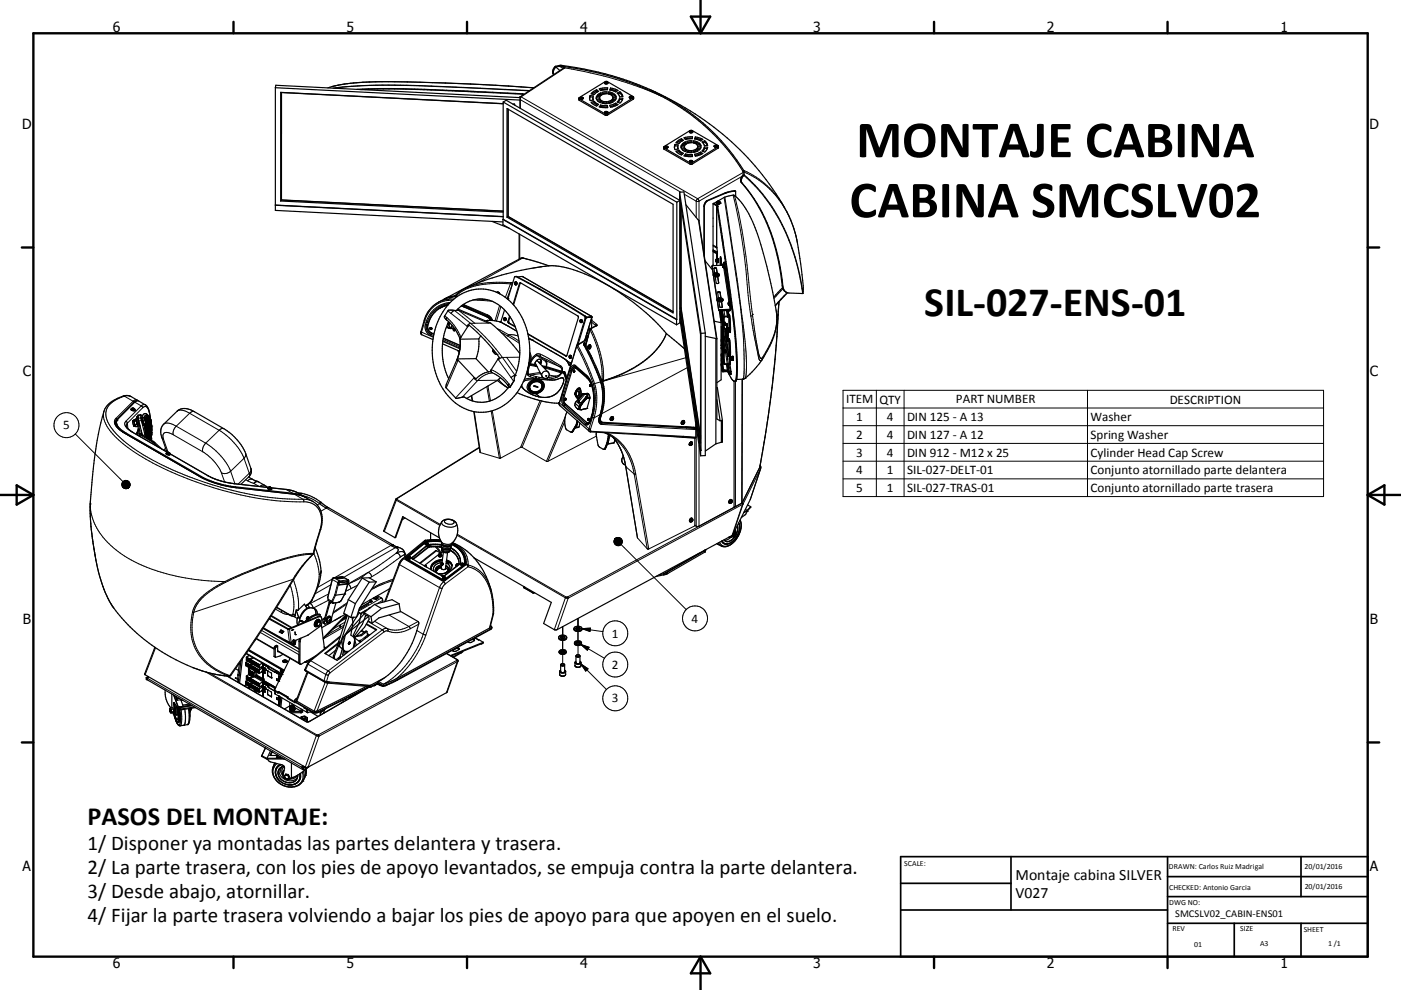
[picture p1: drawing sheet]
<svg xmlns="http://www.w3.org/2000/svg" width="420mm" height="297mm" viewBox="0 0 420 297" stroke-linecap="round" stroke-linejoin="round" font-family="sans-serif">
<defs><g id="words">
<g font-size="15.8">
<text x="256.7" y="47.2">MONTAJE CABINA</text>
<text x="254.7" y="65.2">CABINA SMCSLV02</text>
</g>
<text font-size="12.6" x="277.1" y="94.9">SIL-027-ENS-01</text>
<text font-size="7.9" x="26.2" y="247.4">PASOS DEL MONTAJE:</text>
<g font-size="6.3">
<text x="26.2" y="255.1">1/ Disponer ya montadas las partes delantera y trasera.</text>
<text x="26.2" y="262.3">2/ La parte trasera, con los pies de apoyo levantados, se empuja contra la parte delantera.</text>
<text x="26.2" y="269.5">3/ Desde abajo, atornillar.</text>
<text x="26.2" y="276.7">4/ Fijar la parte trasera volviendo a bajar los pies de apoyo para que apoyen en el suelo.</text>
</g>
<g font-size="4.7">
<text x="304.5" y="263.9">Montaje cabina SILVER</text>
<text x="304.5" y="269.3">V027</text>
</g>
<g font-size="4.2">
<text x="33.9" y="9.6">6</text>
<text x="103.9" y="9.6">5</text>
<text x="173.9" y="9.6">4</text>
<text x="243.8" y="9.6">3</text>
<text x="313.9" y="9.6">2</text>
<text x="383.9" y="9.6">1</text>
<text x="6.7" y="38.7">D</text>
<text x="410.5" y="38.7">D</text>
<text x="6.9" y="112.9">C</text>
<text x="410.7" y="112.9">C</text>
<text x="6.9" y="187.1">B</text>
<text x="410.7" y="187.1">B</text>
<text x="6.8" y="261.4">A</text>
<text x="410.7" y="261.4">A</text>
<text x="33.9" y="290.4">6</text>
<text x="103.9" y="290.4">5</text>
<text x="173.9" y="290.4">4</text>
<text x="243.8" y="290.4">3</text>
<text x="313.9" y="290.4">2</text>
<text x="383.9" y="290.4">1</text>
</g>
<g font-size="3.9">
<text x="253.7" y="121">ITEM</text>
<text x="263.7" y="121.1">QTY</text>
<text x="286.6" y="121">PART NUMBER</text>
<text x="350.7" y="121.1">DESCRIPTION</text>
<text x="19" y="128.8">5</text>
<text x="256.7" y="126.3">1</text>
<text x="256.7" y="131.7">2</text>
<text x="265.9" y="126.3">4</text>
<text x="265.9" y="131.7">4</text>
<text x="271.9" y="126.3">DIN 125 - A 13</text>
<text x="271.9" y="131.7">DIN 127 - A 12</text>
<text x="326.9" y="126.4">Washer</text>
<text x="326.9" y="131.7">Spring Washer</text>
<text x="256.7" y="137">3</text>
<text x="265.9" y="137">4</text>
<text x="271.9" y="137">DIN 912 - M12 x 25</text>
<text x="326.9" y="137.1">Cylinder Head Cap Screw</text>
<text x="256.7" y="142.2">4</text>
<text x="265.9" y="142.2">1</text>
<text x="271.9" y="142.2">SIL-027-DELT-01</text>
<text x="326.9" y="142.3">Conjunto atornillado parte delantera</text>
<text x="256.7" y="147.6">5</text>
<text x="265.9" y="147.6">1</text>
<text x="271.9" y="147.6">SIL-027-TRAS-01</text>
<text x="326.9" y="147.7">Conjunto atornillado parte trasera</text>
<text x="183.5" y="191.3">1</text>
<text x="207.3" y="186.8">4</text>
<text x="183.5" y="200.7">2</text>
<text x="183.5" y="210.7">3</text>
</g>
<text font-size="3.1" x="352.3" y="275">SMCSLV02_CABIN-ENS01</text>
<g font-size="2.4">
<text x="271.1" y="259.7">SCALE:</text>
<text x="350.4" y="260.8">DRAWN: Carlos Ruiz Madrigal</text>
<text x="391.1" y="260.6">20/01/2016</text>
<text x="350.5" y="267">CHECKED: Antonio Garcia</text>
<text x="391.2" y="266.7">20/01/2016</text>
<text x="350.5" y="271.4">DWG NO:</text>
<text x="351.5" y="279.3">REV</text>
<text x="371.9" y="279.4">SIZE</text>
<text x="390.9" y="279.6">SHEET</text>
<text x="358.1" y="284.1">01</text>
<text x="377.8" y="283.9">A3</text>
<text x="398.2" y="283.8">1 /1</text>
</g>
</g></defs>
<g fill="none" stroke="#000" stroke-width=".3">
<path d="M167.7 19.9l1.2 .6M168.2 19.9l1 .4M99.6 26l3.7-.8 4.7-.4a232.6 232.6 0 0 1 25.6 .1l26.4 1.5M99.9 26.4a142.9 142.9 0 0 1 26-.6l32.7 1.5M109.5 25.7l-9.1 .8M110.9 25.6l14.7 .1 33.2 1.5M155.9 29.1h.3M156 29.9l48.1 27.7M156.2 29.1l53 30.5M156.2 29.1l-.2 .2M156.6 28.1v.1M165.9 22.2l.2 .1"/>
<path d="M166.4 20l.2 .1M169.4 20.4l-13.2 8.7M169.4 20.4h-.4M169.4 20.4a114.7 114.7 0 0 1 28.9 8.5M173.7 29.7v.4M181.4 34.1v.4M182.1 34.1v.4M189.8 29.4v.4M199.1 44.4v.4M205.1 58.3l3.6 2.1M206.8 48.8l.1 .4M207.5 48.8l.1 .4"/>
<path d="M209.2 59.6l.4 .8M209.2 59.6l-.5 .8M215.3 44v.5M217.1 59.2l3.8 24.9 1.5 11.5 .5 6.1 .2 6.2v4.3l-.2 1.2-.2 .4M217.3 59.1l3.9 26.1 2 15.3 .6 8.2-.1 3.1-.3 1.7M217.4 57.9l.1 .1M217.5 57.8l.2 .1M219.8 58.6a170.3 170.3 0 0 1 4.5 30l1.2 8.8 1.5 7.5a4.9 4.9 0 0 0 1.1 3.4l.5-.5M220.1 57.3h.1M220.2 58.7a234.2 234.2 0 0 1 5.2 33.9l1.9 12.6a2.68 2.68 0 0 0 1 2.3 19.2 19.2 0 0 0 4.4-14.6M222.2 54.7l.2 .1M222.4 52.9l-12.8 7.5"/>
<path d="M222.7 52.6l.3 .1M222.8 51.7l-13.6 7.9M223 51.1a26.5 26.5 0 0 1 12.2 11.2M223 52.6a54.5 54.5 0 0 1 17.2 32.6l.4 2.9M223.1 52.5a54.8 54.8 0 0 1 17.2 32.7l.4 2.8M223.1 51.6a27.9 27.9 0 0 1 15.9 21.1M155.8 70.3v7.3M156.7 77.4l-13.5 7.5M164.5 79.7l-4.8 .7M164.6 79.7l-2.3 .3M208.7 60.4v4.9M208.7 60.4h.9"/>
<path d="M209.6 60.4v5.9M211 61.9l.2 .1M213.5 79.8v.2M213.8 74.9l1.3 .8M213.8 73.8l1.1 .7M214.7 77.9v.6v-.5M214.7 77.9v.1M214.8 76.1v1.6M214.8 78.7v1M214.8 60.7a.61 .61 0 0 0 1.1 0M214.9 76.2v1.5M214.9 78.7v1"/>
<path d="M214.9 61.6h.1M214.9 77.7l.1 1M215 61.6l-.2 .1v12.4M215 78.7h.1M215.1 61.8h.1M215.1 61.8h-.2v12.4M215.1 60.5h.5l-.3 .2zM215.2 62h-.2M215.6 60.5v.1M216 60.9a.72 .72 0 0 1-1.2 .1M216.1 78.2l.2 1.4M216.7 79.8v-.3v.5"/>
<path d="M216.9 79.2v.1M216.9 79.3l.1 .9M217 78.7h.2M217.1 78.9h.2M217.2 78.8h-.1M126.2 99.5l.2 .1M126.4 99.6v.8M126.4 99.6l3.5 1.6M127.2 96l.2 .2M127.5 97.4l.7 .1M127.5 97.4a2.8 2.8 0 0 0 1.6 3.2M127.7 96.7l.8 .1"/>
<path d="M127.7 96.7l-.2 .7M128.2 97.5a2.1 2.1 0 0 0 1.2 2.5M128.5 96.8l-.3 .7M129.4 100l-.3 .6M129.4 100l.7 .3M133.3 94.8a15.3 15.3 0 0 1 4.9 6.4M133.9 97.8l.5 .4 .8 .2M134.3 93.3l5.7 4.6M134.4 90.1a8.1 8.1 0 0 0-6.8 5.5l-1.2 4M134.4 89.8v.3M134.4 89.8l-1.1 .2-1.8 .7M134.5 91.3a7.7 7.7 0 0 0-6 5.5"/>
<path d="M134.7 91a7.9 7.9 0 0 0-6.8 7.7l.5 .9 .8 .7M135 90.7a8.2 8.2 0 0 0-7.3 6M135.5 97.6l-.2 .8M135.7 90l-1.3 .1M135.8 89h.1M135.8 89l-2.9 .9M135.8 89l-1.4 .8M136.1 98.7l.3 .2-.1 .3M136.2 89.7l-1.8 .1M136.2 93.1l.1 .1M136.3 93.2l-.7 .3-.4 .5M136.3 93.2l4.8 3.8"/>
<path d="M136.5 88.7v.1M136.5 88.7h.1M136.5 88.6v.1M136.6 88.6l-.3 .2M137.1 89h-1.3M137.1 92.8l.5 .3M137.6 93.1l-1.3 .1M137.6 93.1l8.8 3.8M137.6 93.1l4.8 3.9M138.5 91.6l.8 .3M138.9 91.3l.4 .2M139.2 92.1h-.1"/>
<path d="M139.3 91.6v.1M139.3 91.5v.1M139.3 91.5l6.9 3M139.3 91.9l6.9 3M139.3 91.7v.2M140 97.9l.2 .1M141.1 97a56.4 56.4 0 0 1 9.5 10.2M141.1 97l-.7 .3-.4 .6M141.8 90l5.7 .4M142.4 97h-1.3M143.4 89.7l2.5 .2M146.1 95.1h-.1"/>
<path d="M146.2 94.5v.2M146.2 94.5a2.8 2.8 0 0 1 1.5 1.7M146.2 94.9l1.1 1.2M146.2 94.7v.2M146.4 96.9h.7M146.4 96.9l-4 .1M149 87.8l.6 .2M149 98.6l3.5 1.9M149.5 87.7h-.5M149.8 91.7l-1.4 4.5M149.8 96.5l5.1 2.8M150.2 92l-1.3 4.3"/>
<path d="M150.2 99.7l5.5 3.3M152.2 89.5h.1M152.2 89.8h.1M152.3 89.5h.1M152.3 89.5l-.3 .1M152.5 96.4h-.2M152.5 96.4l.2 .5M152.7 96.9h-.2M152.7 96.9l1.7 1M152.9 95.1l-.4 1.3M153 85.2a26.1 26.1 0 0 0-13.9 1.8l-2.1 1.6h-.4M153 85.2h.6"/>
<path d="M153 85.2l-1.5 4M153.1 84.8a28.2 28.2 0 0 0-13.4 1.6M153.1 84.8l-.1 .4M153.5 84.8h-.4M153.5 84.8l.1 .3M153.5 85.6l-1.5 4M153.8 84.7l-.3 .1M155 83h-.3M155.9 85.1h-.2M155.9 85.1l-1.9 6.4M156.1 84.9l-.2 .2M156.8 83.1l20.5 11.8"/>
<path d="M175.5 94.8h-.3M175.7 95.5h-.3M175.7 95.3h.1M175.8 95.1l-.1 .2M176.4 98.5l-.3 1.5M176.9 98.8v.1M176.9 98.9a33.4 33.4 0 0 1 3.7 15.2l.3 .1M176.9 98.9l-1.3 4.8M177.1 98.5l.2 .1M177.3 98.8a31.2 31.2 0 0 1 3.6 15.4M177.3 98.8l-.4 .1M177.3 98.6v.2"/>
<path d="M177.3 94.9h.1M177.4 95.2l-2.1 7M177.4 96.7l1.1 .9M177.4 96.1l1.4 1.2M178.5 97.6l.1 .1M178.5 97.6v.2M178.7 97.7h.2M178.8 97.3l.1 .4M178.8 97.3l-.3 .3M178.9 97.7l-1.6 .9M178.9 97.7h.1M214.2 82.4v.1a.62 .62 0 0 0 1.1-.1"/>
<path d="M214.5 82.1l.5 .1-.3 .1zM214.8 80.5v.2M214.9 82l.1 .1M215.3 89.8a.63 .63 0 0 0 1.1 0M215.5 84.8v.1M215.5 92.8v.2M215.6 89.5l.5 .1-.2 .2zM215.7 92.9v.2M215.9 87.7v.1M216.1 93.1v.1M216.1 95.9h.1M216.5 93.2h.1"/>
<path d="M216.6 92v.1M216.6 93.2l.3 2h.2M216.7 80h.1M217 80.3l1.5 10.3M217 80.2l-.1 .1M217.1 93.2l.2 1.9M217.1 80.3l1.6 10.2M217.2 96.7l.1 .9M217.3 98.6l.2 2.4M217.3 98.5v.1M217.8 93.1l.2 1.9M217.8 98.7h.1"/>
<path d="M217.8 98.7l.1 .5zM218 93.1l.2 1.6h.2M218 92.9v.2M218.1 98.4v1M218.2 93.2l.2 .1M218.4 90.9h.1M218.4 90.9v.5M218.4 90.9v.3M218.6 90.6h.1M218.6 90.6l.1 1M218.7 91.6l.2 1.3M218.7 95.4l.3 1.5"/>
<path d="M218.7 93.2h.1M218.8 92.9l-.1 .3M218.9 91.7l.3 .9M218.9 98.9l.1 .5M218.9 90.7h.2M218.9 90.9h.2M219 91.6h.1M219 92.2h.2M232.9 95.1h.1M233.2 94.5a315.2 315.2 0 0 1-3.9 36.8l-1.6 9M233.2 94.5l-.3 .6M233.3 94.4l-.1 .1"/>
<path d="M233.5 90.5l-.3 4M234.5 85.7l.2 .2M234.7 86.6l-2.6 2.9M236 87.8l-3.6 3.8M36.9 118.8l.4 .1M37.3 118.9l1.1-.2 .9 .3M37.3 118.9l2.6 1.5M37.3 118.9a7.7 7.7 0 0 0-5.4 4.2 8.4 8.4 0 0 0 3.1 7.2 63.5 63.5 0 0 0 22.6 13.1l4.6 1.6a96.5 96.5 0 0 0 20.3 4.4l9.2 .4 2.2 .7M126.4 100.4h.1M129.1 100.6l.9 .4M129.2 100.3v.1M129.2 100.3l.8 .3"/>
<path d="M132.8 102.4l5.1 2.3M132.8 102.2l5.1 2.3M132.9 101.9l5 2.2M132.9 101.5l5.1 2.2M137 107.9l.3 .4M137.2 105.1l.5 .6M137.3 108.3l-3.5 8.1M137.4 108.1l-.1 .2M141.4 118.6l.3 1.7M142.1 113.4l1.1 .8M142.1 113.4l-5.5 6M142.2 113.3l-.1 .1"/>
<path d="M143.2 114.2l-4.6 5M146 116l.7 4.3M146.3 115.9l-.3 .1M146.3 115.8v.1M146.3 115.9l.8 4.3M147.3 110.9a12.4 12.4 0 0 1 5.7 5M147.6 111.9a6.7 6.7 0 0 0-4.4 2.3M147.8 104.9a.51 .51 0 0 0 .1 .6 .51 .51 0 0 0 .6 .1M148.5 105.7l-.2 .1M149.2 114.1l-6 .1M149.3 107.7l.1 .2M149.4 107.9l4.6 6.5"/>
<path d="M149.5 113.8l1.5 1.7 1.3 .9M150.6 107.2l-1.2 .7M150.6 107.2l3.8 5.4M151.9 107.2h-1.3M151.9 107.2l3 4.2M152.5 100.5l-.3 .3M152.5 100.5l3.1 1.8M152.5 100.5l1.3-.1 1.5 .4M154.4 112.6h.1M154.4 112.6l-1.2 .7M155.8 107.2h-3.9M156.2 115.9a8.6 8.6 0 0 0 5.3 3.2"/>
<path d="M156.4 115.5a6.9 6.9 0 0 0 5.1 3.5M158.2 112.3l.8 .7M158.3 100.1l11.5 6.7M158.3 110.3l-.1 2M158.4 112.3h-.2M158.4 112.3l.8 .2M158.5 109.5l.3 .1M158.5 101.4l1.2 .7M158.5 109.2l.2 .1M158.5 109.1l.7 .2-.1-.1M158.6 109.3h.2M158.6 101.7l1.1 .4"/>
<path d="M158.6 109.3h-.1M158.8 109.3l1.5 .3M158.8 109.3v.3M158.8 106.4l.1 1.3-.3 1.3M158.8 109.6l2.2 .4M158.8 109.6l-.4 1.4v1.3M158.8 105.7l.4 1.2-.1 1.4 .7-1.1 1-.9M159 113l1.5 .5M159.1 114.7a2.15 2.15 0 0 1 2.6-.6 2.15 2.15 0 0 1 1.1 2.5 2.27 2.27 0 0 1-2.5 1.4 2.27 2.27 0 0 1-1.9-2.3zM159.2 112.5l-.2 .5M159.2 112.5l1.4 .5M159.7 102.1h.1"/>
<path d="M159.7 102.1l5.6 3.2a16.6 16.6 0 0 1 4.7 3l.6 1.2M160 113.5v.4M160 113.9l-2 .1-1.1 .5M160.5 113.5h.2M160.5 113.5h-2l-1.3 .4M160.6 113l-.1 .5M160.6 113h.3M160.6 118l.9 1M160.7 113.5l.9 .1M160.7 113.5v.5M160.8 106.3l.1 .4M160.8 106.3h1.3"/>
<path d="M160.9 113l-.2 .5M160.9 113l.7 .2M160.9 106.7l-1 .8-.9 1.6M160.9 106.7l.9 .2M160.9 106.7l2.6 1.7M161.5 119h.1M161.5 113.9h-1.5M161.5 113.9a2.04 2.04 0 0 1 1.7 2 2.04 2.04 0 0 1-1.7 2 2.18 2.18 0 0 1-2.6-.2 2.18 2.18 0 0 1-.5-2.7l.6-.6 1-.5M161.6 113.6l-.1 .3M161.6 113.6l2.5 .2M161.6 113.2v.4M161.6 113.2l1.3 .1"/>
<path d="M161.8 106.9l5.9 3.1M161.8 106.9l2 1.4M161.8 106.9h.1M161.9 111.7l-3.5 .6M162 111.9l.1 .2M162.1 112.1h.1M162.1 106.3l6 3.5M162.1 106.3l-.3 .6M162.1 112.1l-2.9 .4M162.8 110l.5 .1M162.8 110l.6 .2M163.1 110.4h.4"/>
<path d="M163.3 109.9v.2M163.3 110.1h.3M163.4 110.2h.1M163.4 110.2l.2 .2M163.5 110.2v.2M163.5 110.4h.1M163.5 110.4l-.1 .2M163.5 108.4l.3 .7-.1 .9M163.5 110v.1M163.5 110.1h.1M163.6 110.1l4.6 1.5M163.6 110.4l4.6 1.5"/>
<path d="M163.6 110.4l-.2 .3M163.8 108.3h.1M163.8 108.3l-.3 .1M163.8 108.3l3.9 1.7M163.8 108.3l.1 .5-.1 1.2M164.1 113.4v.4M164.4 111.6a1.15 1.15 0 0 0-1.5 0 1.15 1.15 0 0 0-.4 1.3M164.7 112.5l1.8 .4M166.5 112.9l.1 .4M166.5 112.9l-2.2 .4M166.6 113.3l-2.5 .5M167 117.8a5.9 5.9 0 0 1-5.5 1.2"/>
<path d="M167.1 117.9a5.9 5.9 0 0 1-5.6 1.2M167.7 110a1.21 1.21 0 0 1 .7 1.4M168 111.3v.2l.3 .1M168.1 109.8a1.82 1.82 0 0 1 .6 1.8M168.1 109.8l-.4 .2M168.2 111.9h.1M168.2 111.9a1.89 1.89 0 0 1-1.7 1M168.2 111.6h.1M168.2 111.4l.1 .2M168.2 111.6v.3M168.3 111.6l.5 .1M168.3 111.6h.4"/>
<path d="M168.3 111.6l.1 .3M168.3 111.9h.1M168.4 111.9l.5 .1M168.4 111.9a2.72 2.72 0 0 1-1.8 1.4M168.6 113.4a9.7 9.7 0 0 1-6 .5h-1.1M168.6 113.4l.3 .2M168.6 118.3l.4 .2M168.6 118.3a3.9 3.9 0 0 0 .4 3.5M168.6 113.3l.4 .3M168.6 113.3l-.5 .1a5.7 5.7 0 0 1-4 .4M168.7 111.6l.1 .1M168.8 111.7l.1 .3"/>
<path d="M168.8 111.5l.1 .1M168.9 111.7h-.1M168.9 111.6v.1M168.9 111.6l-.1 .1M168.9 112h.1M168.9 113.6l.1 .9M169 114.5l-.9 2-1.1 1.3M169 118.5l.2 .1M169 118.5l-.2 1.6 .4 1.3 6.5 5.7 .4 .2M169 114.5a7.5 7.5 0 0 1-1.9 3.4M169 113.6v.9M169 112l.1 .1"/>
<path d="M169.1 112.1h.1M169.1 112.1l.6 2M169.1 112v.1M169.2 111.6l.2 .1M169.8 106.8h-.2M169.8 106.8h.1M170.6 109.5l.2 .1M170.6 109.2l.1 .1M170.7 109.3l.1 .3M170.7 109.3l-.1 .2M170.8 111.1l.6 .2M170.8 111.1l-2.2 7.2"/>
<path d="M171.1 109.6h-.3M171.2 109.3h-.5M172.4 118.4h.1M172.4 118h.1M172.4 118v.2M172.4 118l.5 .8 .8 .3M172.5 109.9l-.8 .2-.5 .9-2.2 7.5M172.6 109.7l.1 .3M172.6 109.7a1.13 1.13 0 0 0-1.7 1l-.1 .4M172.6 109.7l3.3 2.9M172.7 110.5h.1M172.9 103.7v.2"/>
<path d="M172.9 110.1v.2M172.9 110.3l3.3 2.9M172.9 110.3l-.5-.1-.5 .3M172.9 103.9l3.3 6.8 1.7 4.5M172.9 103.9l-5.2 17M173 119.3l.4 .3M173 103.5h.3M173.2 103.7l-.3 .2M173.2 103.7l2.7 5.4 2.3 6M173.3 103.5l-.1 .2M173.5 119.4l.1 .1M173.5 116.8l.3 .9-.1 1.4"/>
<path d="M173.5 116.8l-.5 .2-.6 1M173.7 119.1v.2M173.7 119.1h.1M173.7 119.1l.1 .1M173.9 116.6l-.4 .2M173.9 116.6h.1M173.9 116.6l.2 2.2M174.9 118.1l-.4 .2M175 103.5l2.7 5.3 2.3 5.8M175 103.5h.3M175 118.1l-1.6 2 .1 .7M175.2 102.8l-.3 .3 .1 .4"/>
<path d="M175.2 102.8l.2 .3M175.2 118.1l.1 .2M175.3 103.5l.2 .4M175.3 118.3l-1.6 1.9 .4 .7M175.3 118.3a.56 .56 0 0 1 .6-.1 .56 .56 0 0 1 .3 .6M175.3 118.3l.6 .2 .2 .4M175.4 103.1l-.2 .3M175.4 103.1l-.1 .4M175.5 103.9h-.1M175.7 103.7l-.2 .2M175.7 103.3l-.4 .2M175.7 119.6v.1"/>
<path d="M175.7 119.7h.1M175.7 119.7l-1.3 1.5M175.7 101.4l.1 .1M175.8 102.9l-.4 .2M175.8 119.7l-1.3 1.6M175.8 101.5l-.1 .4M175.8 101.5l.1 .1M175.8 118.2l.7 .1M175.9 101.6l.2 .2M175.9 112.6v.2M175.9 112.6a11.7 11.7 0 0 1 2 9.9l-.8 3.5M175.9 101.2l.2 .1"/>
<path d="M175.9 102.4l-.7 .4M175.9 118.9v.1M175.9 104.5l1.7 3M175.9 113.3l.2 .1M175.9 119l.1 .2M175.9 119l-.2 .1v.2M176 101.9l-2.7 1.6M176.1 118.9h.1M176.1 118.9h-.1M176.1 101.3l-.3 .2M176.1 101.3l.1 .1M176.1 118.8v.1"/>
<path d="M176.1 119.4l.1 .1M176.1 118.8h.1M176.2 113v.2M176.2 119.5h.1M176.2 113.2l.6 .7M176.2 119.5l-.5 .2M176.2 119.5l-.4 .2M176.2 119.5l.6 .1M176.2 118.8h.1M176.2 118.8h-.1M176.2 101.2l-.1 .1M176.4 103.8l.2 .1-.2 .4z"/>
<path d="M176.4 100.6h-.6M176.4 104.3h.1M176.7 103.5l.3 .4-.4 .7M177 103.5l.2 .5-.4 .7M177.9 115.2a17.1 17.1 0 0 1-.3 10M178.2 115.1l-.3 .1M178.2 115.1a18.4 18.4 0 0 1-.1 10.3M180 114.6l.2 .1M180 114.6a16.9 16.9 0 0 1-.1 9.8M180 114.6l-1.8 .5M180.6 114.2l.4 .1M180.6 114.9l-.3 .1"/>
<path d="M180.9 114.2l.1 .1M197 104.6a33.6 33.6 0 0 1-16.1 9.6M197.1 104.7a33.4 33.4 0 0 1-16.1 9.6M199.8 100.1a15.4 15.4 0 0 1-2.8 4.5M199.8 100.1a15.7 15.7 0 0 1-2.7 4.6M205.6 107.3l-25 7.1M206.1 110.3l-25.7 13.8M216.2 109.3l.5 2M216.2 101.8l.1 .4M216.2 104.3v.3M216.2 107.4l.6 4.1M216.2 103.7h.1"/>
<path d="M216.5 106.2l.4 2.8h.2M216.5 110.9h.2M216.6 104.7l.1 .1M216.7 106.5h.1M216.7 100.1v.4M216.7 111.1h-.2M216.9 110.8v.2M217.1 103.2l.3 1.7M217.1 107.9l.2 1.5M217.2 105.1v.5M217.2 105.2h.1M217.2 105.1h.1"/>
<path d="M217.2 104.9h.1M217.2 105.6h.1M217.2 104.9l.1 .9M217.3 101l.9 5.9M217.4 111.1v.1M217.5 105.6l.5 3.7M217.8 109.3l.2 1.9M217.9 103.2l.2 .5M218 109.3l.2 1.5h.2M218.1 104.5l.2 .5M218.2 109.4l.2 .1M218.4 111.5h.1"/>
<path d="M218.6 109.4l.3 2M218.6 106.9l.1 2.4M218.7 111.5v.3M218.7 109.3v.1M218.9 105.7l.1 .4M219 112h.2M219 111.5v.1M219.1 107.3v.5M219.1 107.6v.1M219.1 107.3h.1M219.1 107.8h.1M219.1 107.4l.1 .1"/>
<path d="M219.2 111.5l-.2 .1M219.4 107v1.1M219.4 107h.1M219.5 108h-.1M220.5 114.4v37.6M222.4 113.8l-.1 37.2M222.6 113.8l-.1 37M252.8 117.1h144v31.9h-144zM262.7 117.1v31.9M271 117.1v31.9M326 117.1v31.9M22.6 130.2l14.3 14.3"/>
<path d="M31.2 123.4a7.6 7.6 0 0 0 2.6 6.8 57.2 57.2 0 0 0 20 12.5 98.1 98.1 0 0 0 37.3 7.9M34.8 125.5l.2 .3M34.8 125.5a1.91 1.91 0 0 0 .4 2.9l2.2 1.6M34.9 126.9l-.1 .8M35 125.8l-.4 .4-.1 .8M35 125.8v.4M35 126.2h.1M35 126.2l-.4 1M37.4 130h.1M37.4 130l22.6 13M37.7 126.4l.5 .6M37.7 126.4a1.61 1.61 0 0 0 .8 2.4l1.2 .9"/>
<path d="M37.8 129.9v.3M38.2 127l-.4 .8M38.2 127l.2 1.6M39.4 122.7l.6 .3 .4-.1M39.7 129.7h.1M39.7 129.7l10.4 6M39.7 122.5l.5 .1zM39.8 122.5h-.1M39.9 120.4l.2 .3M39.9 120.4l-5.1 5.1M40.1 120.7l-5.1 5.1M40.4 120.7l1.9 1.1"/>
<path d="M41 120.2l-.9 .5M41.1 129.7l.2 .1M41.1 120h-.6l-.6 .4M41.1 130.5h.1M41.3 125.3l-.3 .1M41.7 130.1h.3M42.1 130.2l-.2 .2 .2 .6M42.2 124.6l-.8 .2M42.2 125.3l-.7 .2M42.3 121.8l.5 .6M42.3 121.8l-4.6 4.6M42.4 126.1l-.8 .2"/>
<path d="M42.8 122.4l-4.6 4.6M42.8 122.4a.97 .97 0 0 1 1-.4 .97 .97 0 0 1 .7 .9l.5 2.7M42.8 125.3l.5 2M42.8 125.3h.1M43.3 127.3h.1M43.4 125.7l.3 1M43.4 125.7h.1M43.5 130.4l-.7 .2M43.6 121.5l-.6-.1-.7 .4M43.6 131h-.1M43.7 126.2l-.1 .1M43.7 126.7v.1"/>
<path d="M43.8 128.3l.1 .1M44.1 125.5l-.4 .5M44.1 124.6l.2 .1M44.2 128.4h.1M44.3 124.7v.2M44.3 125.3l-.1 .1M44.3 124.9h.1M44.3 124.6v.1M44.4 124.7h-.1M44.4 124.7l.1 .3M44.4 124.6h-.1M44.4 125h.1"/>
<path d="M44.4 125.3h.3M44.8 125.4l.2 .2M45.1 125.8v.1M45.2 126.2v.1M45.2 132h.1M45.3 126.7v.2M45.3 131.1v.5M45.4 127.2l.1 .6M45.4 130.4v.4M45.5 128.3v.8M45.5 129.7l-.1 .2M45.9 132.4l-.2 .2"/>
<path d="M46.4 132.8l-.2 .2M48.5 131.2l.5 .7M49 131.9l1.4 3.8M49.1 127.3a3.3 3.3 0 0 1 3.7 .6M49.6 135.3l.4 .2M49.9 135.9l.5 .3h.5l11.4 6.5M50.3 135.8h.1M50.3 135.8l.4 .1M50.3 135.7v.1M50.3 135.7l.5 .2M50.8 135.9h-.1M51.9 130.4l8.9 5.1"/>
<path d="M51.9 130.4a2.27 2.27 0 0 0-2.9-.3l-.2 .7 .2 1.1M52.8 127.9a2.77 2.77 0 0 0-.9 2.5M52.8 127.9l8.9 5M53.1 123.4a3.3 3.3 0 0 1 3.7 .6M56.8 124l8.9 5.1M56.8 124l-4 3.9M58.3 123.5l-.6-.1-.9 .6M60.8 135.5l.8 .6a13.8 13.8 0 0 1 4.8 5.8M61.7 132.9a2.86 2.86 0 0 0-.9 2.6M61.7 132.9a19.2 19.2 0 0 1 7.4 8.5M65.7 129.1a19 19 0 0 1 7.5 8.4M65.7 129.1l-4 3.8"/>
<path d="M67.1 128.6h-.8l-.6 .5M73.2 137.5l1.5 4.5M73.2 137.5l-4.1 3.9M73.6 136v.8l-.4 .7M142.2 123.5l1.9 12.3M143.7 134.3l-24.7 15.3M143.9 135.7l.2 .1M144.1 135.8l5.6 1.7M147.3 123.3l2.4 14.2M147.6 123.2l2.5 14.2M150.1 137.4l-.4 .1M156.1 134.2l-6 3.2"/>
<path d="M156.5 134.2h-.4M156.5 134.2l7.3 4.2M161.9 120.2l-5.8 14M162.3 120.3l-5.8 13.9M163.8 138.4h.5M167.6 120.8l.1 .1M167.7 120.8v.1M167.7 120.9h.1M167.7 120.9l.2 .8M167.7 120.9l8.9 7.7M169 121.8l6.3 5.5M169.3 126.5l-5 11.9"/>
<path d="M169.5 121.1l.1 .2M169.5 125l-5.7 13.4M169.6 121.3l-.6 .5M169.6 121.3l6.4 5.6M171.6 129.4l-.1 .1M171.8 129.4l-.2 .1M172.8 120.4l1.1 1M172.8 127.6h-.2M172.8 127.6l-1.2 1.8M172.8 128l-.1 .2M172.9 127.6h-.1M173.1 126.3l-.3 1.3"/>
<path d="M173.1 122.6l.2 .1M173.1 127l-.3 .1M173.3 122.7v.1M173.3 122.7l.5 .2M173.3 122.8h.1M173.8 122.8h.1M173.8 122.9h.6M173.8 122.9h.5M173.9 122.1h.1M174 122.1h.1M174 122.1l-.2 .7M174.1 121.8l-.1 .3"/>
<path d="M174.3 122.9h.1M174.4 121.2h.1M174.4 121.2l.1 .1M174.4 121.2l-.3 .6M174.5 121.3l-.4 .5M176 122.6h.1M176 126.9l-.7 .4M176 126.9h.6M176 122.5l-1.6 .4M176 122.5h.1M176.6 128.6l.4 .2M176.6 128.6l.1 .8"/>
<path d="M177 128.8v.4l.3 .2M177.1 125.8h.1M177.1 125.9v.1M177.1 126h.1M177.1 126a1.33 1.33 0 0 1-1.8 1.3M177.3 129.4l-.3 .2M177.3 129.4l27.5 1.5M177.3 125h.1M177.3 125.2v.1M177.6 125.2l-1 3.4M177.6 125.2l.5 .2M178.1 125.4l-1.1 3.4"/>
<path d="M178.8 130.8l-14.5 7.6M179.6 126.2l.5 .2M179.6 125.3h.1M179.6 125.3a1.36 1.36 0 0 0 .8 2M179.7 125.2v.1M179.8 126.7l.4 .1M179.9 126.8l.4 .1M179.9 124.4l-.3 .9M179.9 124.4l-1.8 1M179.9 125l.2 .2M180 124.3l-.1 .1M180.1 126.4h.1"/>
<path d="M180.1 126.4l.1 .4M180.2 126.8l28 1.5M180.2 126.8l.1 .1M180.3 126.9l25.5 1.4M180.3 126.9l.1 .4M180.4 127.3l28.2 1.6M180.5 123.4l-.3 .1M181.3 134.6v.1M181.5 134.6l-.2 .1M181.9 129.8a15.6 15.6 0 0 1 8.7 12.4M182.1 133.1h.1M182.3 132.1h.1"/>
<path d="M182.3 132.1l-1 2.5M182.6 130.5h.1M182.9 130.6l-.5 2.1M183.6 125.5h.3v.2l-.3 .3zM183.8 131.2a16.9 16.9 0 0 1 3.8 8.8M183.8 125.2a.59 .59 0 0 0-.6 .2 .59 .59 0 0 0 0 .7M184.1 132.8l-1.9 .3M184.3 131.9l-.1 .4M184.9 132.1a16.9 16.9 0 0 1 5.2 10.1M187.6 139.9v.1M196.1 130.6l12.2 .9M204.8 130.9l-.2 .2"/>
<path d="M204.8 130.9l3.8 .2M204.8 127.1h.1M204.9 126.7h.1a.24 .24 0 0 1 .2 .3 .24 .24 0 0 1-.4 .1zM205.1 126.3a.59 .59 0 0 0-.6 .3 .59 .59 0 0 0 0 .6M205.8 128.1h1.4M207.4 132.6a.68 .68 0 0 0-.7 .3 .68 .68 0 0 0 0 .7M207.4 132.7h-.2a.62 .62 0 0 0-.3 .9M208.4 128.5h.1M208.7 128v29.9M209.6 133.5v24.4M252.8 122.4h144M252.8 127.7h144"/>
<path d="M252.8 133h144M252.8 138.4h144M27.1 151.2h.1M27.1 151.2a82.4 82.4 0 0 0 1.4 15.6M27.1 151.2a17.8 17.8 0 0 0 7.2 13.4 39.3 39.3 0 0 0 13.9 7l4.5 1.2 5.8 1 8.9 .7M27.2 149.7l-.1 1.5M60 143h.1M60 143l2.4 1.2a32.8 32.8 0 0 0 8.4 2.1M60.4 143v.2M62.3 142.7h.1M62.3 142.7l3.9 1.6 4 .8M66.4 141.9l.9 2.7"/>
<path d="M69.1 141.4l1.3 3.7M69.1 141.4a2.55 2.55 0 0 1-2.7 .5M70.2 145.1h.1M70.2 145.1l10.2 1.2 .5 .3h.5M70.6 146.1v.2M70.8 146.3h.1M70.8 146.3l17.5 2M73.7 143.9l.5 .4M74.2 144.3l1.9 .7M74.7 142v.9M74.7 142l-3.3 3.2M75.2 140.5v.8l-.5 .7"/>
<path d="M75.7 143.8l-.6-.1-.9 .6M76.1 145l1.6 .9M77.1 144.4l-.5 .1-.5 .5M77.5 144.6l-.5-.1-.9 .5M79.3 145.6l-.8-.1-.6 .5M80.7 146.2l.5 .1zM80.7 146.1v.1M81.4 146.4l4.4 .5M81.4 146.6h.1M85.8 146.8v.1M85.8 146.9l2 .4 1.8 .7M85.8 146.9l1.9 1.1"/>
<path d="M88.2 148.3h.1M88.3 148.3l2 .4 1.7 .7M88.3 148.3l2.6 1.5 .2 .8M90.6 148l-.9 .1M90.8 148.7a12.1 12.1 0 0 1 5 2.4M91.1 150.6a5.2 5.2 0 0 1 5.2 6.6l-.3 1.6M95.8 151.1h.1M95.8 151.1l1.9 1.3M95.8 151.1l-.7 .4M96 158.8l-2.2 7.5M96.1 150.9l-.3 .2M96.1 150.8l-.3 .3"/>
<path d="M96.1 158.8h-.1M96.2 150.7h-.1M96.2 158.7l-.1 .1M97.7 152.4h.1M97.8 152.4l19.4 11.2M97.8 152.4l-1.6 1M98.1 152.2l.3 .1M98.1 152.2l-.4 .2M98.1 152.2l.4 .1M98.4 152.3l-.6 .1M98.4 152.3l.2 .1M118.7 149.8l.1 .3"/>
<path d="M118.8 150.1l13.1 7.5M118.8 150.1l-3.6 9.4M118.9 149.6h.1M119 149.8l13 7.5M119 149.8l-.2 .3M119 149.6v.2M129.1 159.8v2.1M132.5 156.5a1.31 1.31 0 0 0 1.5 1.5 2.21 2.21 0 0 0 2.9-.8l-.1-.1M133.3 156.2a2.02 2.02 0 0 1 2.9 .5 1.82 1.82 0 0 1-2.9-.4zM187.6 140l2.5 2.2M187.6 140l3.5 21.4M190.1 142.2h.5"/>
<path d="M190.1 142.2l3.9 22.5M190.6 142.2l3.9 22.5M207.4 156l.3 .1-.4 .3zM207.5 155.6a.6 .6 0 0 0-.5 .9M208.3 157.8l-13.8 6.9M219.4 150l-.6 .3v.6M220.1 160l.1-.1a.51 .51 0 0 1 .5 .5 .51 .51 0 0 1-.5 .5l-.1 .1a.51 .51 0 0 1-.4-.5 .51 .51 0 0 1 .4-.5zM221 157.8v1.3l-.4 1.2M221.1 157.6a4 4 0 0 1-3.3 4.9l-.7-.5M221.4 157a5 5 0 0 1-3.5 6.2l-.8-.3-.5-.7M221.8 156.2a6.2 6.2 0 0 1-4.4 7.7l-1.1-.4-.6-.8M222.4 151l-52.3 28.1"/>
<path d="M222.4 151l.2 .3M222.5 150.9l-.1 .1M222.5 150.9l.3 .3M222.6 151.3l-52.3 28.2M222.6 151.3l-3.1 9.4M222.8 151.2l-.2 .1M222.8 151.2l-3.1 9.3M227.7 140.3l-5.2 10.6M227.7 140.3l.3 .3M228 140.6l-5.2 10.6M228 140.6l-3.1 9.3M228.1 140.5l-.1 .1"/>
<path d="M252.8 143.7h144M28.5 166.8h.1M28.5 166.8a35.6 35.6 0 0 0 5.6 15.7M67.4 174.5l.2 .2M67.4 174.5a19.4 19.4 0 0 0-8.9 7.1l-.8 2M67.6 174.7a18.3 18.3 0 0 0-8.9 7.3l-.6 1.7M87 175.5l1.1 4.8-.3 3.9M88 173.9l1.4 5.6v3.5M88.1 173.7l-30 10M93.6 179.9l-.3 .4M93.8 166.3a36.4 36.4 0 0 0-7.1 9.4l-8.1 12.8-9.7 14.2M93.8 166.3a54.6 54.6 0 0 0-16.9 4.4l-9.3 4"/>
<path d="M93.9 166.2l-.1 .1M94.1 166a18.8 18.8 0 0 1 1.6 6.4M94.1 165.9a62.4 62.4 0 0 0-19 5.2l-7.7 3.4M95.7 172.4a18.5 18.5 0 0 1-2.4 7.9M96.3 171.5l-.6 .9M96.3 171.3v.2M98.3 179.1v.3M98.3 179.4l.2 .7M98.5 178.2l-6.5 3.3M99.2 175.4l-4.7 2.7M99.6 173.8h.1M99.6 173.7l-4.4 2.5"/>
<path d="M99.6 173.8l.1 .1M99.7 173.9l-1.4 5.5M99.7 173.9l1.6 .9M100.1 173.3v.1M100.1 173.4l-.4 .5M100.1 173.4l1.7 .9M100.6 178.6l-.9 1.9 .1 .3 .2 .1M101.3 174.8l-.9 3.7-1 1.9 .2 .5M101.3 174.8l.3 .1M101.6 174.9l-1 3.7M101.8 174.3l-.5 .5M101.8 174.3v.1"/>
<path d="M101.8 174.4v.2M101.8 174.6l-.2 .3M102.6 173h.1M102.6 173l-2.5 .4M102.6 173l1.7 1M102.7 173l.1 .1M104.3 174h.1M104.3 174l-2.5 .3M104.3 174l.1 .2M104.3 175.2l.7 .6 .2 .8M104.4 174.2l-2.6 .4M104.4 174.2h.1"/>
<path d="M104.4 174.2l.1 .3M104.5 174.5l-1.2 3.7-1 1.9-.8 .6M104.5 174.5h.1M105.2 176.6l-1.6 .8M107.2 175.6l-2 1M110.3 171.8l-6 3.4M110.3 171.8a1.28 1.28 0 0 1 1.1 1.3M110.3 171.8l-2.5 1.8-3.5 1.6M111.4 173.1l-.6 .3M114.3 179.4l-6.8 3.9M117.2 163.6h.1M117.2 163.6l1.3 .7"/>
<path d="M117.2 163.6l-16.8 9.7M117.4 163.5l-.2 .1M117.4 163.6h-.2M117.7 163.5l.3 .1M117.7 163.5l-.3 .1M117.7 174.2l-3.7 1.4-2.7 1.3M117.8 163.5l-.6 .1M117.9 173.8l-3.6 1.3-2.7 1.4M118.5 164.3h.1M118.6 164.3l.3 .1a.73 .73 0 0 1 .5 .7 .73 .73 0 0 1-.5 .7l-.1 .2M118.6 164.3l-15.5 8.9M118.8 164.2l-.3 .1"/>
<path d="M118.8 166l1.2-.5h.9l.4 .5 .1 1.1M118.8 166a1.12 1.12 0 0 1 1.2 1.2M118.8 166l-5 3.6-3.5 2.2M119.2 164.2h-.5M119.2 164.2h.2h-.6M119.2 164.2l-.6 .1M119.6 169.2l.2 .2M119.8 169.4l-4.2 11M119.8 169.4l12 6.9M120 167.2l-5.6 4-3 1.9M120.7 167.6h.3M121 167.6l-1.2 1.8"/>
<path d="M121 167.6l12 6.9M121.3 166.3l-1.3 .9M121.3 166.3h.1M121.4 166.3v.1M121.8 167.4l-.1 .3M121.8 167.9l10.7 6.1M121.8 167.2l.1 .1M121.8 167.2l-.2 .4 .2 .3M121.9 167.9h.1M121.9 167.9h-.1M121.9 167.3h.1M121.9 167.3v.1"/>
<path d="M121.9 167.3l-.1 .1M121.9 167.8l.1 .1M121.9 167.4h.1M121.9 167.5v.3M122 167.9h.1M122 167.9l10.7 6.2M122 167.7l.1 .2M123.7 167.1v.2M123.9 167.6l.1 .2M127.3 162.2h.3M127.4 162.6v.1M127.4 162.6l-5.6 4.6"/>
<path d="M127.4 162.7l.1 .1M127.4 162.8h.1M127.4 162.8l-5.5 4.5M127.4 162.7v.1M127.4 162.7l-5.5 4.6M127.5 162.7l-.1 .1M127.5 162.7h-.1M127.6 162.2l-6.6 5.4M127.6 162.1v.1M127.8 162.5l-.3 .2M127.8 162.5l-.4 .1M128.1 163.6v.1"/>
<path d="M128.4 164.1v.2M128.5 163.4v.1M128.7 164v.1M130.5 164l1.4 1.8M130.9 165.2l-4.9 3.8M130.9 164.1l1.3 1.7M131.2 170.4l-.6 .5M131.5 162.4l-3.7 .3v-.2M131.5 162.4l.8 .1M131.5 162.4h.8M131.8 176.3l.8 .2M131.8 176.3l-4.9 14"/>
<path d="M132.1 162.2h-4.5M132.2 162.3l-2.2-.1-2.2 .3M132.3 164.3a2.08 2.08 0 0 0 2.7 .4M132.3 169.2h.2l-.1 .1M132.4 162.6l1.3 .7h1.2l.5-.3M132.4 164.9a1.56 1.56 0 0 0 2.5 .3M132.4 164.4l.5 .4M132.4 162.8a1.94 1.94 0 0 0 3 .4M132.4 164.6a1.62 1.62 0 0 0 2.5 .3M132.6 163.5a.61 .61 0 0 0-.1 .7 .61 .61 0 0 0 .6 .2 1.41 1.41 0 0 0 2.1-.5l-.1-.1M132.6 176.5l-4.9 14M132.6 174h.1"/>
<path d="M132.6 174h-.1M132.6 163.5a1.7 1.7 0 0 0 2.4 .3M132.8 173.9v.1M133 174.5l.5 .7M133 174.5l-.7 .8-.5 1M133.3 173.8v.2M133.4 173.9h.1M133.5 173.9v.1M133.5 174h-1M133.5 175.2l-.9 1.3M133.8 168.6v.4M135 164.7l-.9 .2-1.1-.1"/>
<path d="M135.1 164.6l-.1 .1M135.4 163.3l1.6 .9M135.4 163.1a5.8 5.8 0 0 1 4.1 6.1M135.5 163a6.4 6.4 0 0 1 4.3 6.3M135.8 162.8a6.7 6.7 0 0 1 4.5 6.7M137 160.6l32.5 18.8M137 164.2l1 .8M137.1 160.3l32.6 18.8M137.6 164.8a5.1 5.1 0 0 1 1.8 4.6M138 165l1.2 1.8M139.1 169.4v.2M139.2 166.8l.3 1.6"/>
<path d="M139.2 169.2l.1 .2M139.3 169.5v.1M139.3 169.6l-5.8 4.4M139.4 169.4l-.1 .1M139.4 169.4h.1M139.5 169.3h-.1M139.5 169.2v.1M139.5 169.2l-.2 .4M139.8 169.3l-6.8 5.2M139.8 169.3l.5 .2M139.8 169.3l.5 .7M140.3 170a9.6 9.6 0 0 1 6.9 8l.5 3 .1 3.2"/>
<path d="M140.3 170l-6.8 5.2M140.3 169.5v.5M140.3 169.5a9.8 9.8 0 0 1 7.1 8M157.3 176.1h-.3M157.4 176.2l-.2 .2M159.7 177.8v.1M160.1 177.8v.1M169.5 179.4l.8 .1M169.5 179.4l-3.3 9.5M169.7 179.1h.4M169.7 179.1l-.2 .3M170.1 179.1l.2 .4"/>
<path d="M170.3 179.5l-3.2 9.4M186.2 163.4l19.5 19.5M191.1 161.3v.1M191.1 161.4l2.9 3.3M194 164.7h.5M199.8 171.8l.2 .4M200 171.7l.2 .3M209.8 165.9l-10.9 6.2M211 165.3l-11.4 6.6M211.2 165.3l.1 .3M215.4 162.8l.9 1M216.5 162.3l.6 .7"/>
<path d="M219.1 161.2l-1.1 .8-.8 .1M219.4 160.7v.1M220.3 160.8a2.56 2.56 0 0 1-2.8 1.5M46.6 194.3l-3.1 8.1M57.7 183.6l.4 .1M57.7 183.6a14.9 14.9 0 0 0 5.6 16.6l2.8 1.6 2.5 1.1M58.1 183.7a15 15 0 0 0 10 18.7l.8 .3M73.8 196l10.9 6.2M74.5 196.5v.3M75.9 197.3v.1M76.9 191.5l5.3 3.1M78 189.7l11.6 6.7"/>
<path d="M78.4 189.1l11.2 6.5M78.8 188.6l10.8 6.2M80.8 185.5l.2 .1M81.2 184.9l6.1 3.4M82.2 194.4l.3 .2M82.2 196.9l.3 .2M82.5 193.8l.4 .2M82.6 182.7l1.7 1M82.9 182.1l3.6 2.1M83.2 195.2l6.7 3.8M83.2 195.4l.2 .1M84.3 183.7l.8 .4 1.4 .3"/>
<path d="M84.4 183.1l-.1 .6M86.3 188.8l.5 3.9M86.5 184.2l.2 .3M86.8 188.8l.5 3.9M87.8 184.2l.7 .3M87.8 184.2a.77 .77 0 0 1-1.3 0M87.9 192.9v.2M88.1 193.2l-.2 .2M88.3 192.3h.1M89.6 192.4l.3 .2M89.7 192.3l.2 .1M90.6 186.3l-.3 .1"/>
<path d="M91.9 181.6l-.3 .2M92 181.5l-.1 .1M92 181.5l.8 .9M92 181.5l-.3 .4M92.1 182.5a5.2 5.2 0 0 0-2.4 3l-.5-.3M92.1 181.5l-.2 .1M92.2 199.1l.2 .2M92.4 185l-.1 .4-.4 .4M92.4 199.3l-.8 1.7M92.4 199.3l5.3 3M92.8 198.2h.3M92.9 180.9l-.8 .6"/>
<path d="M93.1 198.2l-.7 1.1M93.1 198.2l5.3 3.1M93.3 180.3l-.2 .4M93.3 180.3l-1.2 1.2M94.7 186.6h.1M94.8 196.7l-2.9 1.6M94.9 186.3h.1M95.1 186.1h.1M95.5 184.9l.2 .1M97 186.6l.3 .1M97.3 185.7l-.8 .5M97.4 185.3l-.9 .6"/>
<path d="M98.5 180.1l-4.6 2.4-.4-1.1-.5-.3M98.5 180.1l.2 .2M98.8 185.8l.2-.1a.38 .38 0 0 1 .2 .5 .38 .38 0 0 1-.6 .1zM99.1 185.2a1.02 1.02 0 0 0-.9 1.5M100 180.9l-.1 .1M101.5 180.7l-.1 .1M101.5 180.7h.1M101.5 180.7l-1.5 .2M101.7 192.6l.3 .1-.4 1.1 1 .9M102 191.2l-8.9 7M102 196.9l-1.3 1M102 197.4l-.4 .3"/>
<path d="M102.6 194.8l.3 .1M102.6 196.5l.4 .2M103 188.2l-5.9 3.3M103.1 187.6l-4.9 2.8M103.4 186.6l-3.5 2.1M103.8 185.5l-1.7 1M104 181.2l-4.2 2.8M104.1 180.8l-4.2 2.8M106 185.2l-.4 .2M108.2 189.3l.9 .5M110 191.2l-.5 .3M110.2 190.4l.4 .3"/>
<path d="M110.2 190.5l-2.3 1.6M110.3 186.4l4.3 2.6M110.7 182.5l-2.7 1.5M111 180.6l-3.1 1.8M111.2 182.2l-.4 .2M112.3 186.4l3.9 2.2M114.6 189l-16.2 12.3M114.6 189l.5 .6M114.7 180.1l-1.7 1M115.1 189.6l-16.2 12.3M116.2 188.6h-.8l-.8 .4M116.2 188.6l.1 .7"/>
<path d="M116.3 189.3h-.5l-.7 .3M116.6 184.5l6 3.4M122.6 187.9l.4 .7M122.6 187.9a7.6 7.6 0 0 1-6.4 .7M123 188.6a8 8 0 0 1-6.7 .7M125 189.2l1.9 1.1M125.3 186.5l-2.7 1.4M125.5 187.3l-2.5 1.3M126.9 190.3a27.8 27.8 0 0 1-12 15M126.9 190.3l.8 .2M127.7 190.5a30.4 30.4 0 0 1-8.9 13.2M133.8 196.1l3.1 1.8"/>
<path d="M135.9 195v.1M136.6 194.6h.1M136.9 198.2l.2 .3M136.9 198.2l-41.5 22.3M136.9 197.9h.2M136.9 197.9v.3M137.1 198.5l-41.4 22.3M137.1 198.5l-3.3 9.3M137.3 198.4l-.2 .1M138.5 195.5l-2.7 1.6M147.1 188.7v.2M147.8 184.2l-1.1 4.3"/>
<path d="M147.9 184.2h-.1M148 184l-.2 .2M148 184.2h-.1M168.7 188v3.6M168.7 192.1v3.5M168.7 192.1v3.8M168.7 196.3v3.1M172.4 199.6a1.02 1.02 0 0 0 1.8 0M172.7 198.7v.1M172.7 198.8l.2 .3M172.7 198.8v.1M172.7 198.9l.2 .1"/>
<path d="M172.9 199.1h.7M172.9 199h.7M173.3 189.5v3.7M173.3 185.5v3.5M173.3 193.7v3M173.9 198.9l-.3 .1M173.9 198.8l-.3 .3M173.9 198.7v.1M173.9 198.8v.1M174.2 199.2l7.6 7.7M174.2 199.2l2.1 1.4-.7 .7zM174.2 193.4l7 4.1"/>
<path d="M174.2 193.4l2.4 .8-.5 .9zM174.5 188.6l6.3 .9M174.5 188.6l2.5-.1-.1 .9zM44.3 203.5l46.2 26.7M51 212.6v.2M51 212.6l.3 1.2M51 212.6h.1M51.1 213.6l.1 .2M51.3 213.8h-.1M51.8 212.3l.1 1.5M52.3 211.3h-.2M52.4 214.4l.4 1.1 .4 .4"/>
<path d="M52.4 213.8h-.2M53 209.6l.7-.1-.7 .1M53.3 212.6l.2 2.3-.3 1.1a1.15 1.15 0 0 1-.8-1.3l-.1-.3M53.4 214.4l.1 .4M53.4 212.5l.2 2.6a1.18 1.18 0 0 1-.4 1.5l-.6-.8-.5-1.5M53.5 212.5l.3 2.9-.4 1.3M53.9 212.7l.2 3.3a.96 .96 0 0 1-.7 1.4l-.8-1.5M54.3 213l.2 2.9a1.89 1.89 0 0 1-.5 1.8M54.4 209.9h-.2M54.6 210h-.3M54.8 210.1l-.5 .1M56.5 212.6l.1 1a5.6 5.6 0 0 1-.3 3.7l-.1 .1"/>
<path d="M57.1 213l-.2 .1M57.6 211.7l-3.9 .6M57.9 200.3a35.3 35.3 0 0 0 10.7 2.6M61.8 201.6l33 19.1M62.9 201.9l32.1 18.6M68 202.8l23.6 13.6M68.6 202.9h.1M68.9 202.7l-.3 .2M69.2 202.6l-.3 .1M70.6 203.4l.7 .5M70.7 203.4l.6 .3M74.5 200.2v2.3"/>
<path d="M74.7 201.8h.1M74.8 202.2h-.1M74.8 201.3l-.1 .1M74.8 202.4h.1M74.8 201.2v1.2M74.9 201.3v1.2M74.9 201.3h.1M75.3 201.6v.3M75.3 202v.3M75.3 202.4v.3M75.4 201.6h.1M75.4 202h.1"/>
<path d="M75.4 202.4h.1M75.4 201.6v1.2M75.4 201.9v.1M75.4 202.3v.1M75.4 202.8h.1M75.8 201.9h-.1M75.8 202.7l-.1 .1M75.8 202.3h-.1M75.9 203h.1M75.9 203v.1M76 202.5h.1M76 202.9h.1"/>
<path d="M76 202v.1M77 201.7v.7M77 207.3v.6M78.7 200.6v.4M78.7 206.3v.4M79.5 201.1l-.1 .1M79.5 206.8h-.1M80.2 207h.1M80.2 202.6h.1M80.2 201.3h.1M80.2 208.3h.1M80.2 208.4h.1"/>
<path d="M80.2 202.7h.1M80.5 206.3h.1M80.6 200.6h-.1M81.4 203.4h.1M81.4 209v.1M82.4 201.7h.1M82.5 207.1v.3M82.6 207.4v.8M82.8 201.3h.1M83 201.6l.1 .3M83 201.4v.2M83 201.6l-.2 .1"/>
<path d="M83 201.6h.1M83 201.5l.1 .3M83.1 201.8h.1M83.1 201.9l.7 .4M83.1 201.9l-.2 .1M83.1 201.8v.1M83.1 201.8l.8 .4M83.4 201.8h-.1M84.4 202.3v.4M86.8 210.7v1.1M87.6 211.1v.5M88.7 210.7v.1"/>
<path d="M90.2 213.4v.4M90.5 215.5a.7 .7 0 0 0 1.2 0M91.4 200.8l.2 .2M91.6 216.4l.5 .2 .8-.2M91.6 216.4h.2M91.6 201l.1 .3M91.6 201l5.5 3.2M92.2 201.6l.1 .1M92.3 201.7h.1M92.3 201.7l5.2 3M92.3 201.7l-3.3 8.7M92.7 216.4h.2"/>
<path d="M93.8 213.5v.2M95.4 213.6v.2M97.1 204.2l.1 .3M97.1 204.2l.8 .3M97.2 213.2l-1.2 .5M97.2 213.1l-1.2 .5M97.5 204.6v.1M97.5 204.7l.8 .3M97.5 204.7l-3.3 8.6M97.7 202.3l-.6 1.9M97.7 202.3l.8 .3M97.9 204.5h.4"/>
<path d="M97.9 204.5l-.2 .2M98.2 204.7l.3 .1M98.3 205l11.6 .9M98.3 205l-3.3 8.3M98.3 204.5l.4 .1M98.3 204.5l-.3 .2M98.4 201.3l-.7 1M98.4 201.3l.5 .6M98.5 202.6l-.6 1.9M98.5 204.8l12 1M98.5 204.8l-.2 .2M98.7 204.6l12.4 1"/>
<path d="M98.7 204.6l-.2 .2M98.9 201.9l-.4 .7M110.2 206.2v.1M110.7 206.2l-17.8 10.2M110.9 206v.2M111.4 205.9v.1M112.7 205.3l-.7 .4M113.2 204.9v.1M113.4 204.9v.1M114.6 205.7l-.1 .1M114.9 205.7v.2M115 205.7v.2"/>
<path d="M119.1 203.9v.2M167.8 202.3a1.05 1.05 0 0 0 1.8 0M168.1 201.4v.1zM168.1 201.5l.8 .3M168.1 201.6l.7 .2M169.3 201.6l-.5 .2M169.3 201.5l-.4 .3M169.3 201.4v.1zM81 226.6h.1M81.5 225.5v.2M81.6 225.7l-.4 1M82.7 229l-.9 1.2"/>
<path d="M83.1 229.1a3.6 3.6 0 0 0 .7 5.8 4.6 4.6 0 0 0 6.8-.7l.3-1.3-.3-1.3M83.4 226.6l-.2 .5 .2-.5M83.6 231a3.2 3.2 0 0 0 1.2 3.2 3.2 3.2 0 0 0 3.3 .3l.9-1M83.7 230.8a3.2 3.2 0 0 0 1.8 3.1 3.2 3.2 0 0 0 3.6-.6M84.2 229.4l-1 .6-.4 .7M84.4 229.4a2.81 2.81 0 0 0-1.8 2.5 2.81 2.81 0 0 0 1.7 2.7 3.5 3.5 0 0 0 5.6-1.2l-.1-1.2M84.5 230.1a1.9 1.9 0 0 0 .3 2.6M85.1 229.8a2.32 2.32 0 0 0-1.8 2.1 2.32 2.32 0 0 0 1.5 2.4 2.63 2.63 0 0 0 2.8 .6 2.63 2.63 0 0 0 1.7-2.4M85.2 231l-.2 .2M85.2 230a1.46 1.46 0 0 0-.4 2.1M85.3 232.7l.4-.5 .7 .1 .4 .6M87.8 233.2l-.3 .1"/>
<path d="M89 232.7a2.2 2.2 0 0 1-2.1 1M89.9 232.1l.1 .8-.2 1M90.9 231.4l.3 1.8-.4 1.1M91.7 230.8l-.1 1.8M94.8 220.7l-3.4 9.5M94.8 220.7l.9 .1M94.9 220.5l-.1 .2M95 220.5h-.1M95.4 220.5l.3 .3M95.4 220.5h-.4M95.7 220.8l-3.3 9.3"/>
<circle cx="163.8" cy="112.8" r=".13"/>
<circle cx="19.9" cy="127.6" r="3.8"/>
<circle cx="207.3" cy="133.3" r=".21"/>
<circle cx="219.3" cy="150.6" r=".22"/>
<circle cx="184.5" cy="199.4" r="3.8"/>
<circle cx="184.5" cy="190" r="3.7"/>
<circle cx="208.4" cy="185.5" r="3.7"/>
<circle cx="184.5" cy="209.5" r="3.7"/>
</g>
<g fill="none" stroke="#000" stroke-width=".36">
<path d="M82.6 26.3v36.8l68.2 3.5M82.6 26.3l.1-.7 73.3 3.7M82.6 26.3l73.3 3.7M84.2 27.7l66.7 3.4-66.5-3.3M84.2 27.7l.2 .1M84.2 27.7v32.6M84.4 27.8v32.2M107 26.8a285.4 285.4 0 0 1 28 .3l19.4 .9 2.6 .3M108.1 26.9l5.1-.2 12.9 .2 30.8 1.5M150.9 30.6l.9-.5 52 30M150.9 30.6v35.2M150.9 30.6l52 30.1"/>
<path d="M152 32.6l49.8 28.7v32.6l-49.8-28.7zM152.3 32.7v32.3l49.5 28.6M152.4 32.8v32.1M153.8 31.2l.5 .1M153.9 31.3h.2M154.1 31.3v.1M154.3 31.3h-.2M154.3 31.3v.2M155.9 30v2.4M156 29.3v3.2M156 29.3l-.1 .7M160 26.3l-18.9-1.1a340.7 340.7 0 0 0-34.2-.4 35.6 35.6 0 0 0-8.6 1.6"/>
<path d="M166 22.4a1.79 1.79 0 0 1 .6-2.5l1.1-.3a84.6 84.6 0 0 1 35.9 12 60.3 60.3 0 0 1 19.5 19.9l-.1 1.2a1.86 1.86 0 0 0-.6 2.1 54.4 54.4 0 0 1 12.3 31.1 2.05 2.05 0 0 0 1.9 2l4.1 .2M166.6 20.1l1.1-.2a83.8 83.8 0 0 1 38.2 13.6 58.8 58.8 0 0 1 16.9 18.2v.8a1.78 1.78 0 0 0-.6 2.2 52.7 52.7 0 0 1 12.1 29.1l.2 1.9a2.23 2.23 0 0 0 1.2 2M166.6 20.1l1.3 1.1M166.6 20.1a1.82 1.82 0 0 0-.5 2.2M169 20.4l-13.3 8.9M173.9 29.5l.7 .2M173.9 29.5l.1 .2M173.9 29.4a.5 .5 0 0 1 .5-.3 .5 .5 0 0 1 .4 .4M173.9 29.4v.1M173.9 29.5l.8 .1M174.2 29.3l.3 .2zM174.4 29.3v.2"/>
<path d="M174.4 29.5h-.1M174.4 29.5h.1M174.7 29.6v.1M174.8 29.5l-.1 .1M174.8 29.5l-.2 .2M176.9 28.7l-.2 .6 .2 .9 1-.2-.1-.5M176.9 28.7l1 .1-.1 1.2M176.9 28.7v.3M176.9 29l.9 .2M176.9 29l-.1 .7M177.2 30.7l.9-.3 1.4 .9-.6 .5zM178.1 30.4v.4"/>
<path d="M178.1 30.8l1.1 .8M178.1 30.8l-.6 .2M178.8 29.6l.1 .3 .9-.2M178.9 28.9l.9 .2v.6M178.9 28.9v.4M178.9 29.3l.8 .1M178.9 28.9l-.1 .7M178.9 29.3l-.1 .3M178.9 26.9l.6 .5-.4 .2M178.9 26.9l-1.7 1.2 .9 .3 1-.8M178.9 26.9v.4M178.9 27.3l.3 .3"/>
<path d="M178.9 27.3l-1.4 .9M179 30.1l.9-.2 .7 .4-.6 .5zM179.2 28.4l.8-.5 .6 .5-.7 .5-.9-.3zM179.6 28.6l-.2 .1M179.6 26.6l2.6-.3-.1 .6-2.1 .3zM179.7 29.4l.1 .3M179.9 29.9v.4M179.9 30.3l.4 .3M179.9 30.3l-.6 .1M180 27.9v.4M180 28.3l.3 .2M180 28.3l-.4 .3"/>
<path d="M180.1 31.5l-.5 .6 1 .2h1.6l-.1-.6M180.1 31.5l2 .2M180.1 31.5v.4M180.1 31.9l2 .2M180.1 31.9l-.2 .2M180.1 28.3l-.5 .3M180.5 27.7l1.5-.2-.1 .6-1 .1zM180.9 30.4l1 .1M180.9 30.4v.4M180.9 30.8l1 .1M180.9 30.4l-.4 .6 1.5 .1M180.9 30.8l-.1 .2"/>
<path d="M181.2 33.7l.1 .2M181.2 24.9l.1 .1M181.3 24.9l.4 .2 .4-.1M181.3 24.9v.1M181.3 24.8v.1M181.3 33.7v.1M181.3 33.6l-.1 .1M181.3 25l.1 .1M181.3 33.6v.3M181.3 33.8l.7 .1M181.3 33.9l.8 .1M181.6 24.8l.3 .1z"/>
<path d="M181.8 33.6l-.1 .2M181.8 24.9h-.1M181.8 24.7v.2M181.8 33.6v.2M181.8 24.9h.1M181.8 33.8h-.1M181.8 33.8h.1M181.9 30.5v.4M181.9 30.5l.1 .6M181.9 30.9l.1 .2M181.9 28l-1.1 .1M182 27.9l-1.3 .1"/>
<path d="M182.1 31.7v.4M182.1 32.1v.2M182.1 26.7l-2.2 .3M182.1 33.9h-.1M182.2 33.6v.2M182.2 33.6l-.6-.2-.3 .2M182.2 24.8v.1M182.2 24.9l-.1 .1M182.2 25h.1M182.2 33.8l-.1 .1M182.2 33.8v.1M182.2 33.8l-.1 .2"/>
<path d="M182.2 24.8a.56 .56 0 0 0-1 .1M182.2 24.9l-.3 .3-.5-.1M182.2 24.9v.1M182.2 33.8h.1M182.5 27.6l1.4 .4a1.46 1.46 0 0 1-1.6 .1zM182.5 27.6v.4M182.5 28l1 .2-1-.2M182.5 28l-.1 .2M182.8 31.6l.8-.2a1.38 1.38 0 0 1 1.7 0l-2.3 .8zM183 26.4l2.3 .7-.7 .5-1.8-.6zM183 26.8v.2M183 26.4v.4"/>
<path d="M183 26.8l1.9 .6M183.2 30.1l-.9 .4 .2 .5 1.1-.3M183.2 30.5l-.8 .3M183.2 30.1v.4M183.2 30.1l.7 .4-.3 .2M183.2 30.5l.3 .2M183.4 28.6l.8-.4 .6 .9-1.1 .1zM183.7 29.4h1.1l-.6 .9-.8-.3zM183.7 29.4l.1 .4M183.8 29.8l-.1 .3M183.8 29.8h.8M184.2 28.2v.5"/>
<path d="M184.2 28.7l.4 .4M184.2 28.7l-.5 .2M184.6 31v.3M184.6 31.3l.4 .2M184.6 31.3l-1.7 .7M185 27.9l.8-.4 .7 .8 .2 .7h-1zM185.7 29.4l1 .1-.3 .9-.6 .5-.8-.3zM185.7 29.4v.5M185.7 29.9h.9M185.7 29.9l-.4 .8M185.8 27.5l.1 .4M185.9 27.9l-.6 .3"/>
<path d="M185.9 27.9l.7 1.1M188.7 29.1l.1 .2M188.7 29.2l.3 .2 .6-.1M188.7 29.1v.2M188.7 29.3l.2 .1M188.8 29.3l.1 .1M189 29.1l.1 .1M189.2 29.2h-.1M189.2 29v.2M189.2 29l-.2 .1M189.2 29.2h.1M189.2 29l-.1 .2"/>
<path d="M189.5 29.4h-.6M189.6 29.3l-.1 .1M189.6 29l-.4-.2-.5 .3M189.6 29l.1 .1M189.6 29.2v.1M189.6 29.3h.1M189.7 29.1v.1M189.7 29.2l-.2 .2M189.7 29.2l-.1 .1M190 29.2l-.2 .6-7.9 4.8-8.2-4.5-.1-.8 8.1-4.9 8.3 4.7-8.2 5.1-8.2-4.7M194.9 26.9a83.2 83.2 0 0 1 42.2 39.1 51.4 51.4 0 0 1 3.2 14.8l.5 4.9-.1 2.3M206.7 39.7l.3 .2 .6-.2"/>
<path d="M206.7 39.4v.3M206.7 39.4a.61 .61 0 0 1 1 .1M206.7 39.4l.1 .3M207.1 39.4l.3 .1-.3 .1zM207.2 39.6h-.1M207.2 39.4v.2M207.2 39.6h.1M207.7 39.5l-.1 .2M207.7 39.5a.58 .58 0 0 1-.9 .2M199 44l8.3-4.9 8.1 4.7-8.1 5.1-8.2-4.5zM199.3 44.2l.1 .1M199.3 44v.2"/>
<path d="M199.6 44v.2M199.8 44l.1 .2-.3-.2M199.8 44.1l-.1 .1M199.8 44v.1M199.8 44h-.2M199.8 44.1v.1M200.2 44.3h-.8M200.2 44l-.4-.2-.5 .2M200.2 44a.46 .46 0 0 1-.3 .4 .46 .46 0 0 1-.6-.2M200.2 44l.1 .1M200.2 44.1v.2M200.3 44.1l-.1 .2"/>
<path d="M202.4 43.3l-.2 .6 .2 1 .9-.2-.1-.5M202.4 43.3l.9 .2-.1 1.2M202.4 43.3v.4M202.4 43.7l.8 .1M202.4 43.7l-.2 .6M202.7 45.4l.9-.3 1.3 .9-.6 .5zM202.9 42.6l1.4-1 .6 .5-1.3 1-.9-.3zM203.6 45.1v.4M203.6 45.5l1 .8M203.6 45.5l-.7 .2M203.8 57.7l1.2-.1 6.4 42.3M203.8 57.7v2.4"/>
<path d="M203.8 57.7l6.4 42.3M203.9 59.9l6.1 40.5v32.5l-6.1-40.4zM204.2 44.3l.1 .2 1-.2M204.3 43.6l1 .1-.1 .6M204.3 43.6v.4M204.3 43.6l-.1 .7M204.3 44l.9 .1 .1 .2M204.3 44l-.1 .3M204.3 41.6v.4M204.3 42l.3 .2M204.3 42l-1.3 .9M204.5 44.8l.9-.2 .6 .4-.5 .5z"/>
<path d="M204.7 43.1l.8-.5 .5 .5-.6 .4-.9-.2zM205.1 41.3l2.5-.3-.1 .6-2 .3zM205.4 44.6v.3M205.4 44.9l.4 .4M205.4 44.9l-.6 .2M205.5 42.6v.4M205.5 43l.3 .2M205.5 43l-.7 .4 .7-.4M205.5 46.2l2 .2M205.5 46.2v.4M205.5 46.6l2.1 .2M205.5 46.2l-.4 .6 2.5 .2"/>
<path d="M205.5 46.6l-.1 .2M205.9 42.4l1.6-.2-.1 .6-1.1 .1zM206.3 45.1l1.1 .1M206.3 45.1v.4M206.3 45.5l1.1 .1M206.3 45.1l-.4 .5 1.6 .2-.1-.6M206.3 45.5l-.1 .2M206.7 48.5l.1 .1M206.7 48.3v.2M206.7 48.3l.1 .2M206.8 48.6l.1 .1M207.1 48.3l.1 .2"/>
<path d="M207.1 48.3v.1M207.1 48.5h.1M207.2 48.3v.1M207.2 48.4v.1M207.2 48.3h-.1M207.2 48.4l.1 .1M207.2 48.3v.2M207.4 45.2v.4M207.4 42.6l-1.2 .2M207.4 45.6v.2M207.4 42.7l-1.2 .1M207.5 46.4l.1 .6"/>
<path d="M207.5 46.4l.1 .4M207.6 41.4l-2.3 .3M207.6 46.8v.2M207.6 48.6h-.8M207.6 48.3l-.5-.2-.4 .2M207.6 48.3l.1 .1M207.6 48.3v.2M207.6 48.5l-.3 .2-.5-.2M207.6 48.5v.1M207.7 48.4l-.1 .2M207.7 48.4l-.1 .1M207.7 45.1l.9-.3 .7 .4-1.3 .5z"/>
<path d="M207.9 42.8l1 .2M208 42.3v.4M208 42.3l1.3 .4a1.45 1.45 0 0 1-1.6 .1zM208 42.7l1 .2M208 42.7l-.1 .2M208.2 46.3l.8-.2a1.38 1.38 0 0 1 1.7 0l-2.2 .8zM208.5 41.1l2.2 .7-.7 .5-1.8-.6zM208.5 41.1v.4M208.5 41.5l-.1 .2M208.5 41.5l1.9 .5M208.6 45.2l-.7 .3M208.6 44.8v.4"/>
<path d="M208.6 45.2l.4 .2M208.8 43.3l.8-.4 .6 .9-1 .1zM209.2 44.5h.9M209.2 44.1l-.4 .6 .8 .3 .4-.4M209.2 44.5l-.1 .3M209.2 44.1v.4M209.2 44.1h1l-.2 .5M209.6 42.9v.4M209.6 43.3l.5 .5M209.6 43.3l-.5 .3M210 45.6v.4M210 46l.4 .2"/>
<path d="M210 46l-1.6 .7M210.5 42.6l.8-.4 .7 .8 .2 .6-1 .1zM211.2 44.1l1 .1-.9 1.4-.8-.3zM211.2 44.1v.4M211.2 44.5l.9 .1M211.2 44.5l-.4 .9M211.3 42.2v.4M211.3 42.6l-.5 .3M211.3 42.6l.8 1M214.1 43.9l.2 .2M214.1 43.7v.2M214.1 43.7a.51 .51 0 0 0 .9 .3"/>
<path d="M214.5 43.7v.2M214.7 43.7l-.1 .2-.1-.2M214.7 43.9h-.2M214.7 43.7v.2M214.7 43.7h-.2M214.7 43.9h.1M215 44l-.7 .1M215 43.7l-.5-.2-.4 .2M215 43.7l.1 .1M215.1 43.7l-.1 .3M215.1 43.8l-.1 .2M215.4 43.8l-.1 .7-8 4.8-8.2-4.5-.1-.6"/>
<path d="M220.5 57.4l-3 .6-5.5 2.3M220.5 57.4a5.8 5.8 0 0 0-3.1 .5l-5.5 2.3M220.5 57.4l.1 1.6M220.6 59a27.2 27.2 0 0 1 6.8 12.2l2.5 8.7 2.8 13M220.6 59l-.6-.4-1.4 .2a8 8 0 0 0-3.5 1.6M82.6 61.5l68.3 3.5M84.2 60.3l66.7 3.4M84.4 60l66.5 3.3M84.4 60l66.5 3.4M84.4 60l-.2 .3M147.5 66.4l5.1 2.1M150.8 65.8v1.6l52 30"/>
<path d="M150.8 65.8l52 30.1M150.9 65.8l52 30M150.9 65.8h-.1M152.4 64.9l49.4 28.6M152.4 64.9l-.4 .3M155.6 70.2v7.5M156.7 77.4h-.4l-22.9 12.2M156.7 77.4h.1M156.8 77.4l7.7 2.3a25.9 25.9 0 0 1 12.1 3 67.8 67.8 0 0 1 23.2 17.4l5.4 4.5M156.8 77.4h.1M202.9 60.7v35.1M203.8 60.1v36.8l-1 .5"/>
<path d="M203.8 60.1l-.9 .6M204.1 61.3v31.1M204.2 62v30.4M205.6 61.4l3.8 4.7M209.4 66.1l5.5 35.5M209.4 66.1l5.4 35.6M211.4 78.2l2.3 2.8M211.9 60.2l-.6 .7-.3 1v14.1M211.9 60.2l.1 .1M212 60.3l-.5 .6-.3 1.1v14.9M213.5 79.8l.4 2.5zM213.8 73.5l1.1 .7"/>
<path d="M213.8 61.1l1 .6 .1 .4 .1-.2M213.8 75.5l1 .6M213.8 75.3l1.2 .7M213.8 75l1.3 .8M213.8 75.1v.3M213.9 61l1.1 .6M214 61l-.2 .1v18.6M214 61v.1M214 61l.9 .6M214.1 75.2v.3M214.7 78.2v.2M214.7 78h.1"/>
<path d="M214.7 78.2h.1M214.7 78.4l.1 .2M214.7 77.9h.1M214.7 78v.4M214.8 60.8l.4 .3a.44 .44 0 0 0 .5 0 .44 .44 0 0 0 .2-.5l.1 .2a.68 .68 0 0 1-1.2 0zM214.8 78.6h.1M214.8 78.6l.3 .1M214.8 76.1h.1M214.9 74.2h.1M214.9 76.1v.1M214.9 74.2l.2 3.3-.2-1.3M214.9 62l3 19.1 2.1 16.4 .8 11.6v3.7l-.3 1.6"/>
<path d="M214.9 61.6h.1M215 61.9h.1M215 61.9h.2M215 60.5l-1 .5M215 61.6l.1 .3M215 76l.1 .2M215 76l-.2 .1M215 60.5l-.2 .5M215 60.5l.5-.1 .4 .2M215 77.6l.1 .8M215 77.7v.1M215 77.8h-.3v.6"/>
<path d="M215 77.8l.1 .1M215 77.9l.1 .1M215 78.7l.1 .1M215.1 78.1v.7M215.1 78.8h.1M215.1 78.7h.1M215.1 78.6v.1M215.2 61.9l3.4 22.7 1.9 15.8 .5 10.9-.1 2.5-.3 .6h-.3M215.2 61.9h.1M215.2 77.6v.1M215.2 77.6v.2M215.2 77.7v.2"/>
<path d="M215.2 77.7l-.2 .1M215.2 77.9v.3M215.2 77.9v.9M215.3 77.6l-.3 .1M215.3 77.6h.1M215.3 60.4v.2M215.3 60.4l-.2 .1 .3 .2M215.3 60.4l.2 .1M215.3 60.6h-.1M215.3 60.6h.1M215.3 77.6l.1 1.2-.2-.1M215.4 60.6h.1"/>
<path d="M215.5 60.5l-.1 .2M215.5 60.5v.1M216 77l-.1 2.6M216 77h.1M216 77l.3 2.6M216.1 77.4v2.2M216.6 79.6l-3.1 .2M216.6 79.6l.1 .3M216.7 80v.1M216.7 79.7h.1M216.7 79.9v.1M216.7 79.9h.1"/>
<path d="M216.7 79.3l-.1 .3M216.7 79.8v-.2v.4M216.8 79.3h-.1M216.9 79.2l-.2 .1M217 79.2h-.1M217 79.2h.1M217 79.4v.3M217 79.6v.1M217 78.7l1.9 12.2M217 78.7l.3 .1 1.8 11.9 .1 1.9-.3 .3-3.3 .1M217 78.7v.7M217 79.7v.6"/>
<path d="M217.1 79.1v.1M217.1 79.1l-.1 .1M217.1 79.2l.1 .9-.2 .2M129 98.3l-.1 .4 .3 .1M129 98.4l-.1 .1M129.1 98.5h.1M129.1 98.5l.2 .1-.2 .1M129.1 98.5v.2M129.1 98.5v.1M129.1 98.6l.1 .1M129.1 98.6v.1M129.1 98.3l-.1 .1"/>
<path d="M129.2 98.3h-.2M129.2 98.3l.1 .1M129.3 98.3l.2 .3M129.3 98.4l.1 .3M129.3 98.8h.1M129.4 98.7l-.2 .1M129.4 98.7l-.1 .1M129.5 98.6l-.1 .1M129.5 98.6l-.3 .3M132 92.4l-.1 .1M133.6 91.7l-1.1 .5M133.7 91.7a7.6 7.6 0 0 0-5.4 6.8l.6 1 1.2 .7"/>
<path d="M133.9 98l.7 .5h.8M133.9 98l1.3 .5M133.9 98a19.7 19.7 0 0 0 .6 15.6M133.9 96l-.7-.9 1.3-2.1 2.2 .2a9.7 9.7 0 0 1 15.5 .9 19.8 19.8 0 0 1 2 19.3v.8M133.9 95.2v.8M133.9 96l.6 .6M134.3 91.5l-.7 .2M134.3 97l-.4 1M134.4 96.9v.1M134.4 97l-.1 .1M134.4 97h-.1M134.4 97l.2 .3-.2-.3"/>
<path d="M134.4 97h.1M134.5 96.6l1.9 2.2M134.5 96.5l-.2 .5M134.8 96.8l-.2 .8 .2 .5 1.6 .6M134.8 91a12.5 12.5 0 0 1 19.9 1.3 22 22 0 0 1-1.1 27.1 12.5 12.5 0 0 1-19.9-1.4 22 22 0 0 1 1.1-27zM135.4 98.6h-.2M135.6 98.5h-.4M135.7 98.5h-.3M135.7 98.5l-.3 .1M136 99.1v.1M136 98.7v.4M136 99.1l.3 .1"/>
<path d="M136 98.7h.1M136.1 98.9v.1M136.1 98.7h-.1M136.1 98.7h.2M136.1 98.9l.2 .1M136.1 98.9l.1 .1M136.1 98.9h.1M136.1 98.6l-.2 .3 .1 .2M136.2 99h.1M136.2 99h-.1M136.3 99h-.2M136.3 98.7l.1 .1"/>
<path d="M136.3 98.7h.1M136.4 99.1l-.1 .1M136.4 98.8v.3M136.4 98.8v.4h-.4M136.4 98.8l1.5 2.8M136.5 88.6h.1M137 88.6l-2.4 .5-1.4 .7M137.1 89l-3.1 .4-2.5 1.3a9 9 0 0 0-4.3 5.3l-1 3.5v.8l3.6 1.6M137.2 92.7l9.9 4.2a54.2 54.2 0 0 1 8.7 9.1M138.3 91.8l7.7 3.3 1.1 1M138.4 91.7l7.7 3.4 1 1M138.7 91.5l7.7 3.3 .8 .7 .3 .6"/>
<path d="M146.1 96.1l-.1 .1M146.1 96.1h.2M146.2 96.2l1.1-.1a8.5 8.5 0 0 1 5 1.7l2.6 1.5M146.2 96.2l-.6 .1M146.2 96.1l-.1 .1M146.3 96.1l-.2 .1M149 87.7h.4l.3 .4M149 87.8l.3-.1 .4 .4M149.5 87.7l.3 .4M151.3 93l-1.1 3.7M151.3 95.8h.1M151.3 95.7l.2 .1h-.2"/>
<path d="M151.3 95.7v.1M151.3 95.4h.1M151.4 95.7v.1M151.4 95.7h-.1M151.4 95.4a.37 .37 0 0 0-.3 .4 .37 .37 0 0 0 .4 .3M151.4 95.4l.2 .1M151.4 95.8h.1M151.4 95.6v.1M151.5 95.4l.2 .3M151.6 96l-.1 .1M151.6 95.5l.1 .2M151.6 95.5a.36 .36 0 0 0-.5 0 .36 .36 0 0 0 .1 .5 .36 .36 0 0 0 .5-.1"/>
<path d="M151.6 95.5l.1 .4M151.7 95.7l-.1 .3M152.3 89.5l-.3 .1M152.8 94.8l-.5 2 2.2 1.3M153.8 91.3l1.9-6.2 .3-.2 17.4 10.2-3.6 11.7-11.5-6.5M154.5 83l.3-.1a225.2 225.2 0 0 1 20.9 12.1l-2.4 8.4M154.5 85.1h.1M154.5 85v.1M154.6 83l-.4 .2-2 6.6M154.6 83a242.3 242.3 0 0 1 20.8 12.1l-2.4 8.5M154.6 84.6h.1M154.6 84.9v.2"/>
<path d="M154.6 84.9l-.1 .1M154.6 84.6l.2 .2M154.6 84.6a.33 .33 0 0 0-.2 .5 .33 .33 0 0 0 .5 .1M154.6 85.1h.1M154.7 84.9h-.1M154.7 85.4h.1M154.7 84.9l-.2 .2M154.7 84.9l-.2 .1M154.8 84.8l.1 .1M154.9 84.7l.1 .4M154.9 84.9v.3M154.9 85.3l-.2 .1"/>
<path d="M155 84.9a.43 .43 0 0 0-.8-.1 .43 .43 0 0 0 .3 .7l.5-.4M155 84.9v.3M155.2 83.1l1.4-.2 20.7 12M162.3 80a75 75 0 0 0-24.3 7.4l-1.4 1.2M174.1 96.3l.2 .1h-.2M174.1 96.3h.1M174.1 96.3v.1M174.2 96h.2M174.2 96l.3 .3-.2 .4M174.2 96a.36 .36 0 0 0-.3 .4 .36 .36 0 0 0 .4 .3M174.2 96.4h.1M174.2 96.4h-.1"/>
<path d="M174.2 96.3v.1M174.3 96.2l-.1 .1M174.4 95.9l.1 .2M174.5 96.6l-.2 .1M174.5 96.5a.36 .36 0 0 1-.5 .1 .36 .36 0 0 1-.1-.5 .36 .36 0 0 1 .6-.1v.5M174.5 96.2l.1 .2M176 100l.1 .1M176.1 100h-.1M176.4 98.5l.2 .1M176.5 98.5l.1 .1M177.3 94.9l.2 .1M177.3 94.9h.1"/>
<path d="M177.3 95.7h.1M177.4 95.1v.1M177.4 95.3h.1M177.4 95.7v2.7M177.4 95.2v.1M177.4 95.1l-1.7 .2 1.7-.1M177.4 95.2h.1M177.5 95.2l-2.2 6.9M177.5 95l-1.8 .1M177.5 95l-.1 .1M178.7 97.7l-1.8 .9-1.3 5 3.9 8.4a16 16 0 0 1 1.4 9l-.6 3.1a1.85 1.85 0 0 0 .3 2.6l28 1.5v-1M202.8 95.9v1.5"/>
<path d="M202.9 95.8l-.1 .1M203.8 95.7l6.3 41M203.8 93.5l6.4 41.7M203.8 94.1l6.3 41.1M204.1 92.4l5.9 39.1M204.1 92.4l-.2 .1M204.1 92.4h.1M204.2 92.4l5.8 38.4M211.4 99.9v36.8h-1.3M211.4 99.9l-1.2 .1M213.8 82.5a1.14 1.14 0 0 0 1.8 .1M213.9 82.8l1.1 7"/>
<path d="M214.1 80.6l.4-.2 .3 .3M214.1 96.4l2.1 .4M214.3 82.1a.5 .5 0 0 1 .8-.1 .5 .5 0 0 1 0 .8 .5 .5 0 0 1-.8-.2zM214.4 83l.3 1.9 .4 .2 .4-.3-.3-1.8 .3 1.9M214.6 82.1l.2 .1M214.6 82.1l.3 .1M214.8 82v.2M214.8 82l-.2 .1M214.8 82l.1 .2M214.8 82.2h.1M215 89.8l.1 .5M215 89.9a1.17 1.17 0 0 0 1.7 .3"/>
<path d="M215 81.9a.69 .69 0 0 0-.9 .1 .69 .69 0 0 0 0 .9l.3 .1M215 81.9l-.2-1.4a.41 .41 0 0 0-.4-.2 .41 .41 0 0 0-.3 .3l.2 1.4M215 81.9l.6 .6M215.1 90.2l.5 2.8M215.1 90.3l.4 2.5M215.1 90.3l.5 .2M215.2 87.8a.41 .41 0 0 1 .3-.3 .41 .41 0 0 1 .4 .2l.2 1.7M215.2 87.8l.2 1.7M215.2 87.7l.7 .1 .2 1.6M215.2 87.7v.1M215.3 89.8v.1M215.3 89.9a.6 .6 0 0 0 1.1 0"/>
<path d="M215.5 92.8v.1M215.6 93l.2 .2M215.6 90.5l.2 1.7 .7-.1M215.6 93.1l.6 3.7M215.6 82.5a.88 .88 0 0 1-1.2 .5M215.6 82.4v.2M215.7 89.4l-.4 .4M215.7 89.4l.5 .1 .2 .3M215.7 89.5l.1 .3 .2-.1M215.7 89.5l.2 .2M215.7 89.4l-.7 .4M215.8 93.2l2.4 .1v1.5l-1.3 .3v14.1l1.3 .3-.1 1.5-1.2-.1-.7-4.6"/>
<path d="M215.8 93.2v.8M215.8 93h2.5l.1 .2-.1 1.7M215.9 89.5v.2M215.9 89.5h-.2M215.9 89.5l.1 .2M215.9 89.7h.1M215.9 89.4h.3M216 93.2v2.2M216.1 95.9h.1M216.2 93.2v2.7M216.2 89.4l.5 .3 .1 .3M216.2 95.9l.1 .1"/>
<path d="M216.2 96.8v17.2l-1.3 .8M216.3 98l-.1 5.7v-.2M216.3 93.2v3.2M216.3 96.1v.2M216.3 98.2l.1 .5M216.3 98.3v.1M216.3 94.2v.1M216.3 90.5l.2 1.6zM216.3 94v.1M216.3 94.1v.4M216.3 98.6l.1 .1M216.3 94.1h.1"/>
<path d="M216.4 89.8v.1M216.5 93.2l.1 4.8M216.5 98v8.2M216.5 96.4l.3 .3v.9M216.5 96.4h.1M216.5 96.4h-.4M216.5 93.2l.2 1.2M216.5 98h-.3M216.6 98h-.1M216.7 94.2v2.4M216.7 97.9v.2M216.7 94.5v.2"/>
<path d="M216.7 80.1h.1M216.7 97.8v7M216.7 80.1v.1M216.7 90l-.5 .5h-.6M216.7 80.2h.1M216.8 80.2l.2 .1M216.8 89.9l-.1 .1M216.8 94.9v.5zM216.8 99v.5zM216.8 90l-.1 .1M216.8 97.7l-.3 .3M216.8 97.6v.1"/>
<path d="M217 80.3h.1M217 80.2v.1M217.1 98.5l.4 .1M217.1 98.2l.1 .3M217.1 97.1v.2M217.1 97.5v.1M217.2 96.7l.2 .1M217.2 96.7v.1M217.2 96.7h-.1M217.2 96.8v.8M217.4 96.8l.1 .1M217.5 96.9v.6l-.4 .1"/>
<path d="M217.5 98.6v.1M217.5 98.7l.2 2.9M217.8 98.7v.4M217.8 98.9h.1M217.8 99.1l.1 .1M217.9 99.2l.3 3.3 .1-1.9M217.9 98.5h.1M217.9 99.2v.1M217.9 98.5l-.1 .6M217.9 99.3l.1 .1M217.9 97.1v1.4M217.9 98.4v.1"/>
<path d="M218 97l-.1 .1M218 97.1l.2 1.2M218 98.4h-.1M218 99.4h.2M218.1 97.4l-.1 1M218.1 99.4v.8M218.1 98.4h.1M218.1 98.4h-.1M218.1 99.5h.1M218.1 98.4l.1 .5M218.1 95l.1 .2M218.1 98.3h.2"/>
<path d="M218.1 98.3v.1M218.1 98.3l.1 .1M218.2 98.5v.1M218.2 98.4v.1M218.2 99.5v.5M218.2 98.7v.1M218.2 99.5h.1M218.2 98.8v.7M218.2 99.4h.1M218.2 99.9v.1M218.3 95.2h-.1M218.3 94.9l-1.2 .3v13.8l1.3 .4"/>
<path d="M218.3 98.3h.2v.6v.5l-.1 .1M218.3 99.9v-.4v1.1M218.3 94.9v.3M218.3 98.3l.1 .8M218.3 98.4l.1 .2M218.3 98.3l-.1 .2M218.3 98.6l.1 .1M218.4 98.8v.6M218.4 92.9v.3l.5-.1M218.4 99.5h-.2M218.4 90.8v.4M218.4 99.3v.2"/>
<path d="M218.4 90.8h.1M218.4 90.9v.4M218.4 91.3l.1 .3M218.4 91.3h.1M218.4 91v.2M218.4 91.1h.1M218.5 91.5v.1M218.5 91.6h.2M218.6 90.6h.1M218.6 90.6l-.2 .1M218.6 94.3v2.6l.3 2.9M218.6 94.3h.1"/>
<path d="M218.7 94.3l.1 .4M218.7 90.5v.1M218.7 90.5h.1M218.7 90.6h.1M218.7 90.6l.1 .5M218.7 91.6v.1M218.7 90.8h.1M218.7 90.9l.1 .2M218.8 94.7l.2 4.7M218.8 91.1l-.1 .6M218.8 91.6h-.1M218.8 90.5l.1 .1"/>
<path d="M218.9 90.6v.3M218.9 90.9v.8h-.2M218.9 90.9v1.9l-3.4 .1M218.9 92.9v.2M218.9 99.8h.1M218.9 93.1h.1M219 99.4l-.1 .4M232.7 93.1a18.2 18.2 0 0 1-3.2 13.1 22.3 22.3 0 0 1-6.7 7.5l-2 .2M233.6 90.5l-.2 1.9a333.4 333.4 0 0 1-5.6 47.7l-5.3 10.7-2 1.2h-.4M234.6 86.3l-2.6 2.9M236.1 87.8l-3.6 4M240.7 88v.1"/>
<path d="M132.7 103.2l5.1 2.2M132.9 101.4l5.1 2.2M137.1 107.7l5.6 5.9 2-1.5 1.7-.5M137.2 105.1l.5 .7M137.6 106.3l-.5 1.4M137.9 101.5v.1M137.9 101.6l.1 1.2M138 101.8a12 12 0 0 1-1 6.1l-3.1 7.2-.2 1.1 2.9 3.2a1.86 1.86 0 0 0 1.8-.2l.8-.1a9.5 9.5 0 0 0 13.4-3.1M138 103.2l-.4 2.8M138.1 101.4l2.5-3.9a55.2 55.2 0 0 1 9.1 9.8l-2.5 3.8M138.1 101.4l-.1 .4M138.1 101.4l-.2 .1"/>
<path d="M141.3 118.7l.2 1.5M142.7 107.6l-5.6 .1M142.7 107.6l3.7 4M143.5 101.7l-5.5 .1M143.5 101.7a12.8 12.8 0 0 1-.8 5.9M144.1 100.7l-.6 1M147.2 111.1l.3 .7a11.5 11.5 0 0 1 4.9 4M147.2 111.1l-.2 .4-.6 .1M147.8 104.8a.67 .67 0 0 0 .1 .8 .67 .67 0 0 0 .7 .2M147.9 105.2l.4 .2M147.9 105.2h.2M148 105.1l-.1 .1"/>
<path d="M148 105.7l.5 .5 .5 .1M149.1 114.2l3.2 2.2M150.1 113.3l-.9 .8-9.3 5.4M152.4 115.7v.1M152.4 115.8l.2 .3M152.6 115.2l-.2 .5M152.6 116.1h.1M152.7 116.1l.2 .1M154.2 114.2l-1.3 2M155 117.8a34.4 34.4 0 0 0 12.7 3.2M158.5 101.4l9.6 5.6 1.9 1.3M158.6 108.9l.2 .2"/>
<path d="M158.6 116.3v.3M158.6 116.3a2.14 2.14 0 0 1 1.8-2 2.14 2.14 0 0 1 2.4 1.4 2.17 2.17 0 0 1-1.8 2.1 2.17 2.17 0 0 1-2.4-1.2M158.6 116.6l.1 .1M158.7 109.4l-.4 .8M158.7 109.3v.1M158.7 109.3h.1M158.8 116.5v.1M158.8 116.4l.1 .2M159.1 108.3l-.3 .8M160.1 109.3l.3 .3M160.1 115.7l1.2 .4-.1 .1-1.2-.3zM160.4 109.6v.1"/>
<path d="M160.4 109.7l.6 .3M160.6 115.9h.1M160.8 109.5l-.4 .1M160.8 108.2l3.6 3.4a1.13 1.13 0 0 1-.2 1.7 1.13 1.13 0 0 1-1.7-.4l-2.1-4.1M160.8 108.2l-.5 1.2-1.5-.3M161.1 116l.1 .2M161.6 108.6l.2 .2M161.6 108.6v.1M161.6 108.6l.5 .1M161.8 108.8l-.1 .1M161.8 108.8h.3M162 107.8l.3 .5-.2 1"/>
<path d="M162 107.9l-.5-.1-.7 .4M162 107.9l.2 .1M162.1 108l-.2 1.1M162.4 115.3a1.91 1.91 0 0 1-1.2 2.1 1.91 1.91 0 0 1-2.3-.7M162.4 115.3a1.89 1.89 0 0 1-1.2 2.3 1.89 1.89 0 0 1-2.4-1.2M162.4 115.3a2.02 2.02 0 0 0-2.2-.7 2.02 2.02 0 0 0-1.4 1.8M162.4 115.3v.1M162.5 109.8l6.7 1.7 .8 1.8M162.7 115.4a2.18 2.18 0 0 0-2.4-1 2.18 2.18 0 0 0-1.7 1.9M168.8 111.7l.3 .3 .7 1.9M169.2 111.6l.7 2M169.2 111.5v.1"/>
<path d="M169.4 119.9v.2M169.4 119.9l.1 .2M169.4 119.7v.2M169.4 119.6v.1M169.4 119.8l.1 .1M169.5 119.7h.1M169.5 119.7l-.1 .1M169.5 119.5l-.1 .1M169.5 119.5h.1M169.5 119.5l-.1 .2M169.5 119.5l.1 .1M169.5 119.7l.1 .1"/>
<path d="M169.5 119.8v.1M169.6 119.7l-.1 .2M169.6 119.6l-.1 .5M169.6 119.5h.1M169.6 119.5v.6M170 108.3l1.3 .6M170 108.3l.6 1M170.6 109.3h.1M170.7 106.7a.39 .39 0 0 0 0 .7 .39 .39 0 0 0 .6-.2M170.7 106.7a.4 .4 0 0 1 .6 .2 .4 .4 0 0 1-.2 .5M170.8 106.8l.1 .6 .3-.2M170.9 107.1h.1"/>
<path d="M170.9 107v.1M170.9 106.7h.1M171 107.1h.1M171 107v.1M171 107h-.1M171 106.7l.2 .2M171 106.7l-.2 .1M171 106.7l.3 .2M171 106.9v.1M171 107.4h.1M171.1 107l-.2 .1M171.1 107h-.2"/>
<path d="M171.2 106.9v.3M171.3 106.9v.3M171.3 108.8l-.1 .1M171.9 111.2l.1 .4M172 111.4h.1M172 111.1h.2M172 111.3h.1M172 111.3v.1M172 111.1l-.1 .2M172 111.6h.1M172 111.1l-.1 .1M172.1 111.3v.1"/>
<path d="M172.1 111.1h.1M172.1 111.6h-.1M172.1 111.5v.1M172.1 111.1v.5M172.2 111.1v.4M172.4 118.1l.5 .9 .7 .4M172.5 109.9l3.4 2.9a6.7 6.7 0 0 1 1.7 3.1M172.5 110.4a1.08 1.08 0 0 0-1.1 1l-2.2 7.3a2.7 2.7 0 0 0 .3 2.5l6.6 5.6M172.5 110.4l3.4 2.9a11.2 11.2 0 0 1 1.9 9.7 6.2 6.2 0 0 1-1.4 3.8h-.3M172.6 110.4l3.8 3.3 1.2 2.2M172.7 118.9l.7 .7M173.1 117.4a.8 .8 0 0 1 .5 .7 .8 .8 0 0 1-.6 .8 1.15 1.15 0 0 1 .1-1.5z"/>
<path d="M173.1 119.2l-.1 .1M173.3 120l.4 .2M173.6 116.5l-.4 .2M173.7 116.4l.5 .9v1.4M173.8 116.4a1.59 1.59 0 0 0-1.4 1.4M173.9 116.5a1.63 1.63 0 0 0-1.4 1.4 1.63 1.63 0 0 0 .9 1.7M174.9 118.1l-.4 .2-2.1 2.7M174.9 118.1l-1.6 1.9M174.9 118.1l.7 .1M175 118.1h.1M175.2 103.4a57.8 57.8 0 0 1 5.5 13.5v4.4l-1.1 4.4 .3 1.1M175.5 118.2l1 .1"/>
<path d="M175.7 118.2a.8 .8 0 0 1 .9 0 .8 .8 0 0 1 .3 .9l-.9 3.4M175.8 119l-1.6 1.8a.63 .63 0 0 1-.7 0 .63 .63 0 0 1-.2-.8M175.9 118.9l-.1 .1M175.9 101.8h.1M175.9 101.8l-3 1.9-5.2 17.3M175.9 101.2l-.3 .8-.2-.1M176 100h.1M176 104.4l-.1 .1M176.1 100.7l-.2 .5M176.1 100.1h-.1M176.2 118l-.4 .2M176.2 101.1l-.3 .1"/>
<path d="M176.2 118.8l-.3 .1M176.3 100.9l-.1 .2M176.3 100.8l-.1 .3M176.3 100.7l-.5 .1M176.3 103.9l.1-.1 .2 .3-.3 .1M176.3 103.9v.3M176.3 104.2h.2M176.3 103.9l.2 .1M176.5 104.6l.2 .1M176.5 104v.1M176.5 103.9v.1M176.6 103.5l.3 .1 .1 .3"/>
<path d="M176.6 103.5l-.3 .5 .2 .5M176.7 104.7h.1M176.8 103.5l.3 .4M176.9 115.5v.4M176.9 119.5l-.9-.1-.3 .2-1.5 1.9-.4 1.2M176.9 115.9v.1M176.9 119.3h-1.2l-2.1 2.7M176.9 115.9h.1M176.9 104.4l-.4 .1M176.9 115.6v.1M176.9 115.6h.1M176.9 115.7l.1 .1"/>
<path d="M177 104.4l-.3 .3M177 103.5h-.4M177 115.4v.5M177 104.1l-.1 .3M177 115.3l.1 .1M177 115.3l-.1 .2M177 115.9l-.1 .1M177 115.6v.2M177 104.1v.3M177.1 115.9l-.1 .1M177.1 115.9h-.1M177.1 103.9l-.1 .2"/>
<path d="M177.1 115.4h.1M177.1 115.4v.5M177.6 107.5h.1M177.6 115.9l.4 2.4 .1 2.3a13.2 13.2 0 0 1-1.8 6.6l-.2 .1M180.5 113.7v.3a17 17 0 0 1-.2 10.4l-.3 1.3 .2 .7M210.2 100v35.2M211.4 100.9l3.2 .7M214.6 101.6v31.6M214.6 101.6l.2 .1M214.9 101.6v24.1l1 .5M214.9 101.6l-.1 .1M214.9 119.9l1 6.3"/>
<path d="M214.9 116.3h.2l1.5 9.8M216.2 106.5l.7 4.6 1.1 .1 .4-.2v-1.6M216.2 108l.5 3.4 2.2-.1 .3 .2M216.2 102.2l.1 .4M216.2 104.3v.3h.3M216.2 109l.3 2.3M216.2 109.3l.3 2M216.2 106.2h.3M216.3 102.4v.1M216.3 100.3v.2M216.3 104.2v.4zM216.3 100.2h.1"/>
<path d="M216.3 100.2v.5M216.3 102.2v.5M216.3 102.2v.1M216.3 102.3h.1M216.5 104.6l.3 .3v.9M216.5 104.6h.1M216.5 106.2l.4 2.9M216.5 111.3l.2 .2h2.2M216.7 106v.6l-.1-.5M216.8 101v.6v-.6M216.8 103.1v.5zM216.8 107.1v.6z"/>
<path d="M216.8 101v.1M216.8 105.8l-.3 .4M216.8 105.8h.1M217.1 100.9l1.3 8.5M217.1 105.6l.1 .1M217.1 105.1h.1M217.2 104.9h.1M217.2 104.9v.2M217.2 104.9v.1M217.2 105.8h.1M217.2 104.9l.3 .1M217.2 105.1v.7"/>
<path d="M217.4 105h.1M217.5 105v.7l-.3 .1M217.6 101l1 5.9M217.6 101l.9 5.9M217.6 101h-.5M217.7 101.2h.1M218.1 106.9l.1 1M218.1 106.9h-.1M218.1 100.2l.2 1.9M218.1 100h.1M218.2 111.5l1.2 2.2 .6 .7M218.2 100v.1"/>
<path d="M218.2 100.1h.1M218.2 100.1l-.1 .1M218.3 100.4l-.2 .1M218.3 100.7l-.2 .1M218.3 100.7l-.1 .1M218.4 111.5v.1M218.4 111.5h.1M218.4 111.6h.1M218.4 111.6l.1 .1M218.5 111.7h.1M218.6 106.9l.2 .2M218.6 106.9h-.5"/>
<path d="M218.6 101.6v2.6l.3 2.9M218.6 101.6l.1 .1M218.7 101.7l.1 .3M218.7 111.8h.1M218.8 102l.2 4.7M218.8 111.4l-.1 .4M218.8 111.8h-.1M218.8 107.1v2.2M218.8 109.3l.4 2.2M218.8 109.3l-.4 .1M218.9 111.8l.1 .4M218.9 107.1h.1"/>
<path d="M218.9 111.4v.4l-.4-.1M218.9 111.5l.1 .7M219 106.7l-.1 .4M219.1 107.5h.1M219.1 107.6v.1M219.1 107.5v.2M219.1 107.3h.1M219.1 107.2v.6M219.1 107.8l.1 .1M219.1 107.2h.1M219.1 107.3l.1 .3M219.1 107.7h.1"/>
<path d="M219.2 107.9v.1M219.2 111.5l-.2 .7M219.2 112.1l-.1 .1M219.2 108h.1M219.3 108l.1 .1M219.4 106.9l.1 .2M219.4 106.9h.2M219.5 107l-.4 .2M219.5 107v.1M219.5 107.1v.6M219.5 107.1v.3M219.5 108.1h.1"/>
<path d="M219.5 107.4v.7M219.5 108h.1M219.6 106.9h.2v1.2h-.4M219.6 106.9l.1 .6M219.6 106.9v.1M219.6 107.1l.1 1M219.6 107.1h-.1M219.7 108.1h.1M220 114.4h.1M220.1 114.4v37.8l-10.5 5.7-.5 .1-.8-.4M220.1 114.4h.1M220.2 114.4h.1"/>
<path d="M220.3 114.4h.1M220.4 114.4h.1M220.5 114.4h-.1M34.5 127l.7 1.2 2.3 1.8 22.5 13 2.9 1.4 3.5 1.1 2.9 .6 19.5 2.2 2.8 .9M34.9 127a5.3 5.3 0 0 0 2.9 2.9l23.7 13.6a30.6 30.6 0 0 0 9.1 2.6l17.8 2 1.8 .4 1.6 .8M37.8 127.8l.8 1.1 1.2 .8 10.4 6M39.3 122.7v.1M39.3 122.7a.67 .67 0 0 0 1.2 .3M39.3 122.8l.6 .2M39.3 122.7h.1M39.4 122.8l.1 .1M39.4 122.7v.1"/>
<path d="M39.4 122.6l-.1 .1M39.4 122.6l.7-.1 .3 .3v.3M39.4 122.6v.1M39.5 122.9l.4 .2M39.9 123.1h.5M39.9 123l.5 .1M39.9 122.5h-.1l.3 .1M39.9 122.5l.2 .1M39.9 122.5v.1M40.1 122.6v.1M40.1 126.1l-.3 .1 .1 .9 .2 .8 .4-.1M40.1 126.1l.4 1.7"/>
<path d="M40.2 126l.1 .4M40.2 126l-.1 .1M40.3 126.4l.2 1.1M40.4 122.9l.1 .1M40.5 123l-.1 .1M40.5 127.8h.1M40.5 127.5v.3M40.5 127.8l.2 .1M40.7 125.8l.1 .1M40.7 125.8l-.5 .2M40.8 126.3l.1 .3M40.8 126.3l-.5 .1"/>
<path d="M40.8 125.9v.4M40.8 125.7v.2M40.8 125.9l.1 .6M40.9 126.6l.1 .2M41 126.8v.5M41 125.6l-.3 .2M41 126.8l.3 1M41 127.3l.3 .6M41 127.3l-.5 .2M41.3 125l.1 .5M41.3 125l-.4 .3 .9 5 4.1 2.4 1.5 1.4M41.3 125l.7 5.1 3.9 2.3 2.6 2.3"/>
<path d="M41.3 125h.1M41.3 127.9h-.6M41.3 127.8v.1M41.3 127.8l.1 .1M41.4 125.5l.2 1.5 .4 .8M41.4 120.2l-2.1-1.2a3.9 3.9 0 0 0-3.9 .4l-.9 .5a6.3 6.3 0 0 0-3.3 3.5 93.6 93.6 0 0 0-3.2 17.3l-.1 .8a68.6 68.6 0 0 0 .1 22 46.5 46.5 0 0 0 5.9 18.6 53.6 53.6 0 0 0 32 20.4l2.8 .4 .5-.3 9.7-14.1M41.4 125.5h.1M41.4 128.8l-.4 1.6M41.5 128.6l-.3 1.9M41.7 130.2l.3 .7M41.8 130.6v.2M42.2 124.4l.7 .9"/>
<path d="M42.2 124.4l-.8 .1v.3l1.3 5.6M42.2 124.4l.1 1.5 1.4 5.2M42.3 129.1l.3 1.3M42.4 129.4h.1M42.4 129.4v.1M42.5 130h.1M42.6 125.2l.1 .4M42.6 125.2a.88 .88 0 0 0 0 1.2l.3 1.2M42.6 125.2h.1M42.7 125.2v.1M42.7 130.4h-.1M42.7 125.6l.3 1.6"/>
<path d="M42.7 125.6l.1 .6M42.8 126.3l.1 .2M42.9 126.6l.2 .6M42.9 127.6h.1M43 127.2l.1 .2M43.1 127.2v.2M43.1 125.3l-.4 .1v.2M43.1 127.4l.1 .1M43.1 125.3h.1M43.2 125.3l.4 .9M43.2 127.5h.1M43.2 127.4v.1"/>
<path d="M43.2 127.5l-.2 .1M43.2 127.4l.5 3.2-.4-3.2M43.3 127.3l-.2 .1M43.5 127.3v.2M43.5 126.2l-.1-.4 .2 .4M43.5 126.2l.3 .4M43.5 127.3v.1M43.5 127.5v.1M43.5 127.2l.1 .1M43.5 127.6l.5 3.7M43.5 127.2l-.2 .1M43.6 127.3v.3"/>
<path d="M43.6 127.6l-.1 .1M43.6 127.1l.1 .3M43.6 128.2h.1M43.6 126.2l.1 .2M43.6 126.2l.1 .4M43.6 126.2h-.1M43.6 127.1l-.1 .1M43.7 127.6h.1M43.7 127.4h.1M43.7 127.6l-.1 .3M43.7 128.4v.4M43.7 126.4v.2"/>
<path d="M43.7 128.2h-.1M43.7 126.1v.3M43.7 127h.1M43.7 127.7v.5M43.7 126.6h.1M43.7 126.1v.1M43.7 126.6v.2M43.7 127l-.1 .1M43.7 128.8h.1M43.7 126.8v.1M43.7 126h.1M43.7 127.7v.4"/>
<path d="M43.7 128.1v.1M43.7 126v.1M43.7 126.9v.1M43.7 128.9v.1M43.7 126.9l.1 .1M43.7 125.3l-.2 .4M43.7 125.2l-.3 .5M43.8 126v.1M43.8 126.1v.1M43.8 126.1v.4M43.8 126.1v.5M43.8 126.6h-.1"/>
<path d="M43.8 128.9h.1M43.8 127.3l-.1 .1M43.8 127v.3M43.8 126.9v.4M43.8 128.9h-.1M43.8 126.5v.1M43.8 126.6h.1M43.8 128.9v.5M43.8 128.7h.1M43.8 129.4h.1M43.8 128.1v.6M43.8 128.1h.1"/>
<path d="M43.8 126.4v.1M43.8 129.2v.1M43.8 128.1l.1 .1M43.8 126.9l.1 .2M43.9 128.1v.1M43.9 130.1v.1M43.9 126.6v.5M43.9 127.3v.6M43.9 129.9h.1M43.9 128.2l-.1 .1M43.9 127.1h.1M43.9 128.2v.5"/>
<path d="M43.9 126.1v.2M43.9 130.2v.1M43.9 125.9v.1M43.9 126.1l.1 .1M43.9 127.9h.1M43.9 127.3h.1M43.9 126.5v.1M43.9 127.3v.5M43.9 128.2v.1M43.9 130.2v.4M43.9 127.8h.1M43.9 130.2h.1"/>
<path d="M43.9 126.5l.1 .2M43.9 128.4l-.1 .3M43.9 127.4v.4M43.9 127.3l.1 .1M43.9 126l.1 .1M44 129.3l-.1 .6M44 130.7h-.1M44 125.7v.4M44 125.7h.1M44 125.7l-.1 .4M44 129.3v.1M44 129.4v.1"/>
<path d="M44 125.7l.1 .2M44 130.6v.1M44 128.2l.1 .1M44 125.8l-.1 .1M44 126.1v.1M44 126.8v.2M44 127v.1M44 126.2l-.1 .1M44 129.1h.1M44 130.6h.1M44 131.1v.1M44 128.6h.1"/>
<path d="M44 128.2h.1M44 129.8l-.1 .1M44 126.6l-.1 .5M44 129.4v.4M44 128.6v.5M44 125h.6M44 127.8l.1 .4M44 130.9v.2M44 129.5l-.1 .4M44 129v.1M44.1 128.7l-.1 .3M44.1 130.6l-.1 .3"/>
<path d="M44.1 128.7l-.2 .3M44.1 127.8h.1M44.1 127.8l-.1 .4M44.1 128.6v.1M44.1 126.6v.1M44.1 128.9v.2M44.1 129.1h-.1M44.1 130.6l.1 .2M44.1 130.4h-.1M44.1 130.4h.1M44.1 126.3l.1 .4M44.1 126.5v.2"/>
<path d="M44.1 127.8v.1M44.1 128.3h.1M44.1 129.5v.1M44.1 128.2v.1M44.1 130.9l-.1 .2M44.1 125.4l-.1 .8M44.1 126.2v.4M44.1 131.1v.2M44.1 127.5h.1M44.1 129.8l-.1 .6M44.1 126.7v.1M44.1 125.9h.1"/>
<path d="M44.1 125.4h.1M44.1 127.9v.3M44.1 129.9l.1 .2M44.1 129.8h.1M44.1 127v.5M44.1 127h.1M44.1 129.6h.1M44.1 131.1h.1M44.1 130.1v.3M44.1 129.8l.2 .2M44.1 126.2l.1 .4M44.1 131.1l.1 .3"/>
<path d="M44.1 127.8l.1 .1M44.2 129l-.1 .5M44.2 129h.1M44.2 130.1l-.1 .3M44.2 128.1l-.1 .2M44.2 126.7h-.1M44.2 127.5h-.1M44.2 127v.1M44.2 131.1v.3M44.2 126.1l-.1 .1M44.2 126.1v.1M44.2 129v.1"/>
<path d="M44.2 125.4h.1M44.2 129.1v.3M44.2 128.3h.1M44.2 125.4v.1M44.2 128.3v.5M44.2 126.2h.1M44.2 126.6v.1M44.2 129.4l-.1 .2M44.2 130.8h.1M44.2 131.4h.1M44.2 125.4l-.1 .3M44.2 128.2v.1"/>
<path d="M44.2 125.4v.5M44.2 128.8h.1M44.2 126.2v.2M44.2 125.9h.1M44.2 129.3v.1M44.2 125.7v.1M44.2 124.6l-.6 .1-.5 .6M44.2 129.4v.2M44.2 128.2l-.1 .4M44.2 127l.1 .2M44.2 130.3l-.1 .4M44.2 126.5v.1"/>
<path d="M44.2 125.8v.1M44.2 130.3h.1M44.3 128h.1M44.3 130.3v.5M44.3 127.4v.1M44.3 130.8h-.1M44.3 127.4v.6M44.3 128.6l-.1 .2M44.3 128h-.1M44.3 130.3h.1M44.3 130v.1M44.3 124.9l-.6 .4"/>
<path d="M44.3 127.4v.5M44.3 128.2v.4M44.3 128.2h-.1M44.3 126.6l.1 .1M44.3 127.4h.1M44.3 127.9v.1M44.3 126.6l-.1 .9M44.3 127.2h.1M44.3 127.5h.1M44.3 130.3v.1M44.3 126.6v.1M44.3 127.5v.4"/>
<path d="M44.3 130.8v.5M44.3 130.5l-.1 .3M44.3 129.5l-.1 .5M44.3 129.5h.1M44.3 128.5v.1M44.3 125.5v.1M44.3 124.9l.1 .1M44.3 125.8v.6M44.3 129.9v.1M44.3 124.9l.1-.1 .4 .4M44.3 126.7v.4M44.3 129.5v.4"/>
<path d="M44.3 127.1v.1M44.3 125.8h.1M44.3 126.7l.1 .1M44.3 131.2h.1M44.3 124.6a.93 .93 0 0 0-1-.5 .93 .93 0 0 0-.7 .8M44.4 128.7l-.1 .5M44.4 129.9l-.1 .2M44.4 130.8l-.1 .4M44.4 130.7l-.1 .5M44.4 126.7h.1M44.4 128.3h.1M44.4 128.3v.2"/>
<path d="M44.4 129.5v.1M44.4 126.9v.2M44.4 125.9l-.1 .5M44.4 125.6h-.1M44.4 130.7h.1M44.4 130.7l-.1 .1M44.4 129.2h-.1M44.4 131.1l-.1 .2M44.4 128.7h.1M44.4 125.8v.1M44.4 128.7v.3M44.4 130.7v.4"/>
<path d="M44.4 124.6l.1 .4M44.4 129.2v.1M44.4 125.5v.1M44.4 125.6h.1M44.4 131.4h.1M44.4 126.3v.1M44.4 128.7v.4M44.4 125.5h-.1M44.4 129.8v.1M44.4 124.6a.97 .97 0 0 0-1.2 .7M44.4 125h.1M44.4 125.2l-.1 .3"/>
<path d="M44.4 130v.5M44.4 129.1v.1M44.4 127.9v.4M44.4 125.4v.1M44.4 128.4v.1M44.4 125.2v.2M44.4 125.2v.1M44.4 128.5h.1M44.4 127.9h.1M44.4 127.9l.1 .1M44.4 131.2v.2M44.4 127.6l.1 .1"/>
<path d="M44.4 125.4v.2M44.4 130.5h.1M44.4 129.9v.1M44.4 128.3v.1M44.4 125h.2M44.5 127.9v.5M44.5 129.9v.5M44.5 130l-.1 .4M44.5 128.4l-.1 .1M44.5 130.4l-.1 .1M44.5 127.1h.1M44.5 127.1l-.1 .5"/>
<path d="M44.5 129.7h.1M44.5 131.2h.1M44.5 129.9h-.1M44.5 126h.1M44.5 125l.1 .2M44.5 126.9h.1M44.5 126.3h.1M44.5 126.3v.6M44.5 127.6h.1M44.5 125.5l-.1 .8M44.5 130.5l.1 .4M44.5 131.2v.4"/>
<path d="M44.5 131.1l-.1 .1M44.5 131.1v.1M44.5 126v.1M44.5 126.3l.1 .4M44.5 130.8h.1M44.5 129.1v.6M44.5 127.1l.1 .1M44.5 126.3v.5M44.5 127.6v.1M44.5 129.1l.1 .1M44.5 130.5v.1M44.5 127.2v.3"/>
<path d="M44.5 125.5h.1M44.5 125l.2 .2M44.6 129.1v.5M44.6 131.3l-.1 .3M44.6 126.3v1.2M44.6 129.2l-.1 .5M44.6 127.2l.1 .1M44.6 130.9l-.1 .1M44.6 128.4v.5M44.6 129.6l-.1 .1M44.6 127.5l-.1 .1M44.6 125.5h-.1"/>
<path d="M44.6 126h.1M44.6 126h-.1M44.6 125.5h.1M44.6 128.9h.1M44.6 125.5v.1M44.6 125l.1 .2M44.6 128.4v.3M44.6 128.3v.1M44.6 130.4l-.1 .1M44.6 128.3h.1M44.6 129.9v.2M44.6 125.2h.1"/>
<path d="M44.6 130.8h.1M44.6 130.4h.1M44.6 125.9v.1M44.6 125.2v.1M44.6 128.1h.1M44.6 125.6l-.1 .5M44.6 127.6v.5M44.6 125.7v.2M44.6 131.6h.1M44.6 131.4h.1M44.6 130.8v.1M44.6 128.8v.1"/>
<path d="M44.6 130.1v.1M44.6 130.4v.4M44.6 128.6v.1M44.6 125.3l.1 .4M44.6 130.2h.1M44.6 128.3v.5M44.6 131.6v.1M44.6 127.5h.1M44.6 127.5v.1M44.6 129.6v.2M44.7 126.7h.1M44.7 128l-.1 .1"/>
<path d="M44.7 129.6l-.1 .3M44.7 129.3h.1M44.7 127.6v.4M44.7 130.9l-.1 .5M44.7 129.6h.1M44.7 130.1h-.1M44.7 131.3h-.1M44.7 127.5h-.1M44.7 128.8h-.1M44.7 126.7l-.1 .2M44.7 125.5v.2M44.7 126.4v.1"/>
<path d="M44.7 127.3h.1M44.7 131.3l-.1 .1M44.7 130.1v.1M44.7 127.8v.2M44.7 125.2l.1 .5M44.7 127.5v.2M44.7 129.3v.1M44.7 125.9v.5M44.7 126.8v.5M44.7 125.2l-.1 .1M44.7 130.8h.1M44.7 130.8v.1"/>
<path d="M44.7 126.5h.1M44.7 125.7h.1M44.7 130.9v.4M44.7 126.8l.1 1M44.7 125.9l.1 .5M44.7 128.8v.5M44.7 129.4h.1M44.7 129.6v.5M44.7 130v.1M44.7 129.7v.1M44.7 128.5h.1M44.7 125.2l.4 .5"/>
<path d="M44.7 125.9h.1M44.7 127.1v.1M44.7 130.6h.1M44.7 130.1v.5M44.7 130.8v.5M44.7 129.8v.2M44.7 131.5h.1M44.8 128.9l.1 .1M44.8 129.1l-.1 .3M44.8 128l-.1 .8M44.8 126v.1M44.8 126.4l-.1 .1"/>
<path d="M44.8 130l-.1 .1M44.8 130h.1M44.8 131.3v.4M44.8 128v.4M44.8 128h.1M44.8 130.1l-.1 .5M44.8 128v.3M44.8 129.4v.3M44.8 129.7v.1M44.8 127.2v.1M44.8 130v.5M44.8 131.3l-.1 .4"/>
<path d="M44.8 129.8h.1M44.8 126.2v.1M44.8 125.4v.1M44.8 131h.1M44.8 130.5v.1M44.8 130.8h.1M44.8 125.6v.1M44.8 131.5v.2M44.8 129.3v.1M44.8 126.9v.1M44.8 127.7v.1M44.8 127.8h.1"/>
<path d="M44.8 127.2h.1M44.8 130.5h.1M44.8 128.4v.1M44.8 128.4v.2M44.8 127h.1M44.8 126.4v.5M44.8 125.6l.1 .5M44.8 129.2v.1M44.8 125.6l.1 .1M44.8 125.7l.1 .2M44.9 125.6h.1M44.9 129.2v.1"/>
<path d="M44.9 131l-.1 .1M44.9 126.4v.1M44.9 130.5v.4M44.9 131.7v.1M44.9 130.5l-.1 .4M44.9 127.2l-.1 .5M44.9 127.7l-.1 .1M44.9 129h.1M44.9 126.1v.1M44.9 129.3l-.1 .5M44.9 129.7l-.1 .1M44.9 129.2h-.1"/>
<path d="M44.9 125.6h-.1M44.9 126.4h-.1M44.9 131.7l-.1 .1M44.9 126.4v.3M44.9 130.5h.1M44.9 130.2v.1M44.9 127.3v.4M44.9 128.5l-.1 .4M44.9 130.6v.3M44.9 128.4h.1M44.9 129.3h.1M44.9 125.6v.1"/>
<path d="M44.9 131.5h.3M44.9 131.5h.1M44.9 129.3v.4M44.9 125.7v.4M44.9 126.5v.4M44.9 126.6v.4M44.9 128.4v.1M44.9 128.4l.1 .1M44.9 128.2h.1M44.9 130.9v.1M44.9 128.5v.1M44.9 130.5v.1"/>
<path d="M44.9 130.2h.1M44.9 127.6v.6M44.9 130.3h.1M44.9 128.7v.3M44.9 129.7v.6M44.9 129.7h.1M44.9 127.6h.1M44.9 130.7l-.1 .3M44.9 127.1l.1 .3M45 129.4v.1M45 125.5v.1M45 126.9v.5"/>
<path d="M45 128.5l-.1 .5M45 129.7v.4M45 130.2l-.1 .1M45 130.9l-.1 .6M45 129.7h-.1M45 127.4h.1M45 125.6v.1M45 130.1l-.1 .1M45 130.6v.1M45 131.5h-.1M45 129.7l-.1 .5M45 130.9h.1"/>
<path d="M45 125.7l-.1 .4M45 129v.5M45 130.3l-.1 .4M45 129.7v.1M45 127.7h.1M45 125.8h.1M45 126.9v.1M45 127.9v.1M45 130.7h.1M45 130.9v.1M45 129v.4M45 129.8v.4"/>
<path d="M45 128.9h.1M45 126v.6M45 126.8v.1M45 131.5v.4zM45 128.9v.1M45 129.4h.1M45 128.1v.1M45 126.6h.1M45 131.1v.4M45 126.1v.1M45 126v.1M45 126.2v.4"/>
<path d="M45 130.1v.4M45 129.7l.1 .1M45 128.7h.1M45 126.9l.1 .1M45 130.1h.1M45 130.1v.2M45 131.7v.2M45 131.4h.1M45 130.5v.1M45.1 130.1v.1M45.1 131.1v.1M45.1 125.7a5.4 5.4 0 0 0-1.5-4.2l-2.2-1.3-.6 .1-5.4 5.4a2.39 2.39 0 0 0 1.1 3.6l24.8 14.4"/>
<path d="M45.1 127.8h.1M45.1 125.7v.1M45.1 127.4l-.1 1.3M45.1 128.9l-.1 .5M45.1 130.8v.3M45.1 131.4l-.1 .3M45.1 131.7v.2M45.1 129v.1M45.1 129.9h.1M45.1 128.1h-.1M45.1 127.2l-.1 .2M45.1 126.1v.1"/>
<path d="M45.1 125.8h-.1M45.1 128.1h.1M45.1 125.7l-.1 .1M45.1 131.4h.1M45.1 130.4h-.1M45.1 130.9h.1M45.1 125.7l.1 .5M45.1 127.8v.1M45.1 129.4l-.1 .3M45.1 127.4h.1M45.1 128.1v.5M45.1 128.6v.1"/>
<path d="M45.1 131.8v.2M45.1 129.1l-.1 .3M45.1 128.7h.1M45.1 131.6v.1M45.1 126.8v.3M45.1 127.3h.1M45.1 127.3v.1M45.1 126.6v.5M45.1 127.3v.5M45.1 129.3v.1M45.1 129.4v.5M45.1 130.6v.3"/>
<path d="M45.1 130.9v.5M45.1 131.4v.2M45.1 129.3l.1 .1M45.1 128.1v.1M45.1 127.1h.1M45.1 126.2h.1M45.1 130.6v.2M45.1 131.8h.1M45.1 131h.1M45.1 128.7v.3M45.1 128.4v.2M45.1 126.5v.1"/>
<path d="M45.1 126.5h.1M45.1 127.7v.1M45.1 130.3l.1 .1M45.1 126.2l.1 .1M45.1 126.5l.1 .1M45.1 130.6h.1M45.1 131.6h.1M45.2 126.3h.1M45.2 128.6l-.1 .5M45.2 127.7l-.1 .1M45.2 128.6h-.1M45.2 128.2v.1"/>
<path d="M45.2 127h-.1M45.2 131.5h-.1M45.2 129.9l-.1 .4M45.2 131l-.1 .2M45.2 126.5v.5M45.2 131v.5M45.2 129.9l-.1 .7M45.2 128.5v.1M45.2 128.9v.1M45.2 128.3h.1M45.2 127.9v.1M45.2 127l-.1 .1"/>
<path d="M45.2 126.6v.1M45.2 130.3h.1M45.2 126.2l-.1 .1M45.2 131.9v.1M45.2 130.1v.1M45.2 127.4v.1M45.2 126.1v.2M45.2 127.7v.6M45.2 131.6v.3M45.2 129l-.1 .1M45.2 126.1l-.1-.3v.7l-.1-.4M45.2 128.6l.1 .2"/>
<path d="M45.2 127.7l.1 .1M45.2 126.8v.1M45.2 130.3v.1M45.2 129.8v.1M45.2 129.5v.1M45.2 126.2h.1M45.2 127.7v.1M45.2 126.1v.1M45.2 131h.1M45.2 131.5v.1M45.2 126.2l.1 .5M45.2 128.2l.1 .1"/>
<path d="M45.2 129.9v.4M45.2 127v.7M45.2 129.8v.6M45.2 129.6h.1M45.2 126.2l.1 .2M45.2 130.8h.1M45.2 130.7v.1M45.2 131.2v.2M45.2 131.5l.1 .1M45.2 131.5v.4M45.3 126.7l.1 .5M45.3 130.3l-.2 .8"/>
<path d="M45.3 127.8l-.1 .4M45.3 129l-.1 .5M45.3 129l-.2 .7M45.3 127h-.1M45.3 127.8v.1M45.3 129h.1M45.3 129.4l-.1 .1M45.3 127.4l-.1 .1M45.3 131.2h.1M45.3 131.8l-.1 .1M45.3 127.5h.1M45.3 127v.5"/>
<path d="M45.3 128.3l-.1 .7M45.3 129.7v.3M45.3 130.3v1M45.3 131.5l-.1 .4M45.3 127h.1M45.3 128l-.1 .2M45.3 127.3h.1M45.3 130h.1M45.3 129.5v.1M45.3 129.2v.1M45.3 126.4v.2M45.3 131h-.1"/>
<path d="M45.3 130.5l-.1 .2M45.3 126.5v.3M45.3 126.6v.9M45.3 128.2h.1M45.3 130.3h.1M45.3 129.4v.1M45.3 128.7v.1M45.3 126.6v.1M45.3 130.7v.5M45.3 128.2l.1 1.4M45.3 129.4l.1 .6M45.3 130.7v.9"/>
<path d="M45.3 127.4l.1 .3M45.3 128.5v.2M45.3 129.9v.1M45.3 130.7v.4M45.3 131.2v.1M45.3 131.1v.1M45.4 127.4v.5M45.4 130.7v.2M45.4 127.4l-.1 .5M45.4 127.9l-.1 .1M45.4 127.2h.1M45.4 129.4h-.1"/>
<path d="M45.4 129.4v.1M45.4 127.4v.1M45.4 131.1h-.1M45.4 128.7v.1M45.4 127.9v.1M45.4 130.4h.1M45.4 129.9h.1M45.4 129.9l-.1 .1M45.4 128.4h.1M45.4 129.2h.1M45.4 128.7h.1M45.4 127.2v.3"/>
<path d="M45.4 129.7h.1M45.4 127.9v.5M45.4 128.7v1.2M45.4 129.9l-.1 .8M45.4 130v1.1M45.4 129.1v.1M45.4 128.7v.3M45.4 127.5l.1 .8M45.5 129.6v.1M45.5 129.2h-.1M45.5 127.8l-.1 .1M45.5 129.7l-.1 .2"/>
<path d="M45.5 128.3v.8M45.5 129.1v.1M45.5 129.1v.5M45.5 128.3l-.1 .1M45.5 128.3h.1M49.7 134.5l-.6 .5M49.8 136l.2 .2M49.8 135.9a.67 .67 0 0 0 .5 .6 .67 .67 0 0 0 .7-.2M49.9 135.9l-.1 .1M49.9 135.9l.2 .3M50 136.2h.2M50 135.6l-1.5-4.4a3.5 3.5 0 0 1 .6-3.9l4-3.9a4.3 4.3 0 0 1 5.2 .1l8.8 5.1a16 16 0 0 1 6.5 7.4l1.6 4.5 .1 1.3-.6 1.1-2.5 2.4"/>
<path d="M50.2 136.2l.4 .2M50.2 135.7l-.3 .2M50.2 135.7l.6 .1 .2 .3M50.2 136.2l.3 .1M50.4 135.7l-.1 .1M50.4 135.7l.3 .1M50.4 135.7v.1M50.5 136.3h.3M50.6 136.4h.2M50.7 135.8h-.4M50.7 135.8l-.1 .1M50.9 136.3l-.1 .1"/>
<path d="M51 136.1v.1M51 136.1l-.2 .2M51 136.1l11.8 6.8 2.7 1.1 4.7 1.1 10.2 1.1M51 136.3h-.1M51 136.2v.1M142 123.5l1.9 12.2M143.7 134.2l-24.9 15.5-3.8 9.5 3.4 2.1M167.6 120.9h.1M167.6 120.8h.1M167.7 121l.2 .7 9.1 7.9 31.5 1.7M167.7 120.7l-.1 .1M169.5 120.1h.1"/>
<path d="M169.6 120.1h-.2M169.6 120v.1M170 123.6a6 6 0 0 0-.2 5.3l1.5 .7M171.4 129.6h-.1M171.5 129.6h-.2M171.5 129.5l-.1 .1M171.6 129.5l-.1 .1M171.6 129.5h.1M171.7 129.5l-.2 .1M172.4 121a1.25 1.25 0 0 0 1.1 1.6v.1M172.4 121l1.2 1M172.7 128v.2z"/>
<path d="M172.7 128h.1M173 126.2a5.8 5.8 0 0 1-1.6 3.4M173 122.5l.3 .3M173.1 126.3a5.5 5.5 0 0 1-1.5 3.2M173.2 126.4a5.3 5.3 0 0 1-1.5 3.1M173.3 122.8h.1M173.3 122.6l.2 .1M173.5 122.7h.3M173.6 122l-.1 .7M173.9 126.9l-.3 1.2-1.2 .4M175.6 122.6l-1.2 .3-1.1-.1M175.6 122.6h.1"/>
<path d="M175.9 122.6h-.4M176 122.6h-.4M176 122.5h.1M176.3 125.6v.2M176.3 125.6v.5M176.3 125.9h.1M176.4 125.8h.1M176.4 125.8l-.1 .1M176.4 126.1h.1M176.4 125.5l.1 .1M176.4 126.1h-.1M176.4 125.8v.1"/>
<path d="M176.4 125.6h.1M176.5 125.6h-.2M176.5 126.1h-.1M176.5 126l-.1 .1M176.5 125.6v.1M176.5 125.6v.4M176.6 125.8l-.1 .3M176.8 126.6l-.7 .2M178.9 129.7l-.1 .8 .6 3.3 1.6 1M181 134.8h.2M181.1 129.8l1.5 .7M181.2 134.7l-.2 .1"/>
<path d="M181.2 134.7l-.1 .1M182.1 133.3l-.6 1.3-.3 .2M182.1 133.3h.1M182.2 132.7h.1M182.3 132.7l-.2 .5M182.3 132.7l-.1 .6M182.4 130.4a10.9 10.9 0 0 1-1.2 4.3M182.5 130.4l-.5 2.8-.8 1.6M182.6 130.5l-.5 2.8M182.6 130.5l2.3 1.6M183.1 126.1h.3M183.1 125.4v.7"/>
<path d="M183.2 125.4l-.1 .6 .2 .1M183.3 125.3l-.2 .1M183.4 125.2l-.2 .2M183.4 125.2l.5 .1M183.7 125a.65 .65 0 0 0-.7 .4 .65 .65 0 0 0 .1 .7M183.7 125l-.3 .2M183.7 125l.2 .3M183.7 125.6v.1M183.7 125.7l-.2 .1 .2 .1M183.7 125.7h.1M183.8 131.2l1.9 2.7 1.5 4.1 3.9 23.3M183.8 125.7l-.1-.2-.2 .2 .2 .2"/>
<path d="M183.8 125.7l-.1 .2M183.9 125.3v.5l-.6 .3M184.2 132.3h.1M184.2 132.3l-.2 .6-1.9 .4M184.4 131.9l-.1 .4M186.8 136.8l-.3 .9v.7l.3 .6 .7 .6M204.4 126.7v.6M204.5 126.6l-.1 .1M204.5 126.6a.45 .45 0 0 1 .8-.1 .45 .45 0 0 1-.4 .7 .36 .36 0 0 1-.4 0 .36 .36 0 0 1-.1-.4M205 126.2a.57 .57 0 0 0-.7 .4 .57 .57 0 0 0 .4 .7M205 126.2l-.5 .4M205 126.2l.2 .2"/>
<path d="M205 126.7v.1M205 126.7l.1 .2M205 126.7l-.2 .4h.2M205 126.8l.1 .1M205 126.8l-.2 .2 .2 .1M205.1 126.9l-.1 .2M205.5 128.1l.1 .1M205.6 128.2l2.6 .1M205.6 128.2l2.8 .3M205.9 128.1h.1M206.7 133.1v.4l.3 .1M207.2 133.3h.1"/>
<path d="M207.2 133.3l.2 .1M207.3 133.1l-.1 .3h.2M207.3 133.1l.2 .1M207.3 133.1h.1M207.3 133.1l-.1 .2M207.4 132.6l-.6 .5M207.4 132.6v.1M207.4 132.6l-.7 .5M207.4 132.6l.1 .2M207.4 132.6h.1M207.4 132.7a.47 .47 0 0 1 .1 .8 .47 .47 0 0 1-.7-.4M207.5 133.2l-.1 .2"/>
<path d="M207.9 128.2l.3 .1M208 128.2h.1M208.2 128.3l.2 .2M208.4 128.5l.2 .4-.1 2.4M208.4 128.5h.1M208.4 131.3l-.1 26.5M210.1 135.2h.1M210.1 135.2v1.5M214.6 133.2l-3.2 2.1M216.3 126.1v6.6M216.3 132.7l-1.7 .5M216.3 126.1l-.4 .1"/>
<path d="M216.6 126.1v6.5l-.3 .1M216.6 126.1h-.3M227.9 139.7l.2 .8a78.2 78.2 0 0 1-8.5 20.1l-52.8 28.4-.6-.1-3.2-1.8 2.3-6.4-23.2-13.4M74.5 143.1l3 1.5 2.7 1.6M80.3 146.4v.1M80.3 146.4a.68 .68 0 0 0 1.2 .3M80.3 146.5h.1M80.4 146.5l.3 .2M80.4 146.3l-.1 .1M80.4 146.3v.2M80.4 146.3h.1M80.4 146.3l.2-.2a.63 .63 0 0 1 .8 .5"/>
<path d="M80.7 146.7h.1M80.8 146.7l.5 .1M80.8 146.7l.4 .1M80.9 146.1l-.1 .2 .3-.1M80.9 146.1l.2 .1M80.9 146.1v.2M81.1 146.2v.1M81.3 146.3l5 .6 2 .5 5.6 3.1a6.9 6.9 0 0 1 2.3 8.2l-1.9 6.3a2.3 2.3 0 0 1-1.2 2.1 45.7 45.7 0 0 0-7.2 10.4l-7 11M81.4 146.6l.1 .1M81.4 146.6l-.1 .1M81.5 146.7l-.2 .1M89.4 147.9a12 12 0 0 1 6.8 2.8"/>
<path d="M96.2 150.7h.1M96.3 150.7l2.1 1.6 19.8 11.4 1.2 .5M120.9 155.1l-2.2 6.1-.3 .1M121.4 155.4l-.8 .5M206.8 156l.1 .6M206.8 156h-.1M206.9 156v.6M206.9 156v.4l.3 .2M207 155.7l-.1 .3M207.4 156l.1 .1M207.5 156.1v.3M207.5 156.1l.1 .1"/>
<path d="M207.5 155.5l-.5 .2M207.5 155.5l.1 .2M207.5 155.5h-.3l-.4 .5M207.6 156.2l-.1-.2v.4M207.6 156.2l-.1 .2M207.6 155.7l.1 .1a.61 .61 0 0 1-.2 .6 .61 .61 0 0 1-.6 .2M207.6 155.7l-.3-.1-.2 .2M218.6 150.9l.3 .1M218.8 150.3l-.2 .4 .3 .3M219 150l-.4 .4v.5M219 150.1l-.1 .1M219.1 149.9l-.1 .1"/>
<path d="M219.1 150l.4 .1M219.1 150.5h.3l-.2 .3zM219.2 149.9h-.1M219.2 149.9l.3 .2M219.2 149.9a.66 .66 0 0 0-.6 .3 .66 .66 0 0 0 0 .7M219.2 149.9h.2M219.2 150.6l.2 .1M219.2 150.6l-.1 .1M219.2 150.4v.2M219.5 150.1v.1a.62 .62 0 0 1-.6 .8M220.1 159.5l.3 .2M220.4 159.7l.2 .2"/>
<path d="M220.4 159.7l-.5 .3-.3 .7M220.5 158.9l.1 1M220.6 159.9l-.1 .7M221.5 156.9l.1 .2M221.6 157.1a5.4 5.4 0 0 1-3.2 6.1M221.6 157.1l.1 .3M221.9 156a6.6 6.6 0 0 1-4.5 8l-1.1-.2-1.3-.7 .3 .2M223.5 152.8l.6 .4M224 153.4l-1 .4M224 153.4a3.2 3.2 0 0 1-1.8 1.9M224.1 153.2l-1 .3M224.1 153.2l-.1 .2"/>
<path d="M224.1 151.5l.9 .5M225 152l.1 .2-1.1 1.1M225 152l-1 1.1M94.5 164.4a14.2 14.2 0 0 1 1 11l-.2 .6a10.6 10.6 0 0 1-2.4 4.9M98.4 179.8l1.1 .7M100.7 173.4l1.7-.2 .5 .3-1.7 .2zM101.8 174.6l-.2 .9 2.5-.3M101.8 174.6a2.35 2.35 0 0 0 2.6-.4l-.3 1M101.8 174.6h.1M102.3 173.4v.1M102.3 173.4l.2 .1M102.3 173.4l-1.3 .2"/>
<path d="M102.4 173.2l-.1 .2M103.3 178.2l-2.9 .3M103.3 178.2h.1M103.4 178.2l1.1-3.7v-.5l-1.8-1-2.6 .3-.5 .5-1.3 5.3M103.4 178.2h.1M103.4 178.2l-1.1 1.9M103.9 175.1l.2 .1M103.9 175.1l-2.3 .3M104.1 174.4l-.2 .7M104.4 179.9l-1.3 4.1 2.1 1.2M104.4 179.9l2.1 1.2M108.6 173.4l2.1-.1 2.1 1.3"/>
<path d="M108.6 173.4l2.1 1.3M108.6 173.4l-4.2 6.5M110.7 174.7l-4.2 6.4M111.9 179.4l.1 .1M112 179.5l.1 .1M112.1 179.6h.1M112.1 179.6l.7 .1M112.6 179.1l.3 .1a.4 .4 0 0 1-.4 .4 .4 .4 0 0 1-.4-.3M112.7 179l.3 .1 .1 .3M112.8 179.7h-.1M112.8 174.6l-5 7.9M112.8 174.6l-2.1 .1"/>
<path d="M113.1 179.4l-.3 .3M113.1 179.4h.1M113.2 178.7l1.3 .8 .2 1.2M116.6 176.7l.2 .1M116.8 176.6l-8.4 4.8M118.4 161.3l2.3-6.3 11 6.3M119.4 164.2h.1M119.4 164.2a2.27 2.27 0 0 1 2 1.9v1M121.7 167.7l11.2 6.4 .5-.1 6-4.6M121.9 167.5l.2 .4 10.8 6.2 .4-.1 5.9-4.5v-1.8M122.4 167.5l.2 .1M122.4 167.4v.1"/>
<path d="M122.4 167.5l.5 .1M122.5 167.6h.3M122.6 167.6v.1M122.7 167.2l-.1 .2M122.7 167.4h-.1M122.7 167.2v.2M122.7 167.2l.2 .1M122.7 167.4h.1M122.9 167.6h-.1M122.9 167.3l-.3 .1M122.9 167.6h-.3M122.9 167.6h.1"/>
<path d="M123 167.6h-.1M123 167.6a.34 .34 0 0 0 .1-.5 .34 .34 0 0 0-.5-.1l-.3 .3 .2 .3M123 167.6h-.2M123 167.5l-.1 .1M123.1 167.3a.37 .37 0 0 0-.4-.2 .37 .37 0 0 0-.3 .4M123.1 167.3l-.1 .2M123.5 167.5l.2 .2M123.7 167.7l8.7 5.1M127.5 163.3l.1 .1M127.5 163.2l.2 .2 .5-.1M127.5 163.2h.1M127.5 169.7h.2"/>
<path d="M127.6 163.4h.1M127.6 163.3l.2 .1M127.6 169.7h-.3M127.6 162.9a.37 .37 0 0 1 .7-.1 .37 .37 0 0 1-.3 .6M127.6 162.9l-.1 .3M127.7 169.7l.1 .2M127.7 163.4h.1M127.8 169.9l-.1 .1zM127.8 163.4h.1M127.8 169.9h.1M127.8 169.9v.2M127.8 163v.2"/>
<path d="M127.8 163l.1 .1M127.8 163l.2 .1M127.9 163.1l-.1 .1M127.9 163.1h.1M128 163.4h-.2M128 163.4h.1M128 163.1l-.2 .1M128.1 163.4h-.2M128.1 163.4h-.1M128.1 163.3v.1M128.2 163.3l-.1 .1M128.2 163.2l.1-.1a.42 .42 0 0 0-.5-.2 .42 .42 0 0 0-.3 .4"/>
<path d="M128.2 163.2v.1M128.3 163v.2M128.9 163.5l-.9 .3M129.2 170.7l.1 .2M129.5 163.4l-1.9 .7M130.6 171.4l.1 .2M130.6 170.9v.5M130.7 165.2h.1M130.7 165.2l-4.9 3.7M130.7 171.6l1 .5M130.7 165.2l1.4 .7M130.8 170.4l-.2 .5"/>
<path d="M130.9 170.3v.3M131 170.2h.3M131.2 170.9l-.5 .7M131.2 172.1l.7 .1M131.3 170.2v.1M131.3 170.2l.1 .1M131.4 170.3l-.8 .6M131.4 172.2h.9M131.5 166.8h.1M131.5 166.8l.1 .1M131.5 166.6v.2M131.5 166.6h.1"/>
<path d="M131.5 166.6l.3 .3M131.5 166.4v.2M131.5 166.4l.1 .2M131.6 166.3l-4.4 3.4h.3M131.6 166.3l-.1 .1M131.6 166.2v.1M131.6 169.9l.2 .3M131.6 166.6l.2 .2M131.6 166.6l.3 .1M131.7 166.2h-.1M131.8 166.1l.4 .1M131.8 166.1l-.1 .1"/>
<path d="M131.8 166.1l-.2 .2M131.8 166.8v.1M131.9 166.1l.3 .1M131.9 166.7l-.1 .1M132 162l-4.6 .1-7.2 6-.6 1.1-4.3 11.3M132.1 166.6l-.2 .1M132.1 166.6h.1M132.2 168.1a3 3 0 0 0-3 2.6M132.2 170.3h-.8M132.2 166.2h.1M132.2 168.1l-2.1 .8M132.2 166.6l.1 .2"/>
<path d="M132.3 164.1l-3.7-.1-4.8 3.8M132.3 166.2v.1M132.3 166.2v.3M132.3 166.8l-.5 .1M132.3 169.3l.1 .2M132.3 164l.1 .4M132.3 166.5l-.2 .1M132.3 170.6l.7 .3 .5-.2M132.3 166.5l-.1 .1M132.3 169.2l.1 .2M132.3 164.2l-1.8-.2-1.9 .2-4.7 3.6M132.3 162.5a12.1 12.1 0 0 0-4.7 .3l-5.7 4.7"/>
<path d="M132.3 169l.3 .4M132.3 170.4v.2M132.3 169.2v.1M132.3 166.3v.2M132.3 166.3l.1 .2M132.3 170.2l-1.1 .6-.5 .9M132.3 169.3l.1 .1M132.3 169.2h.1M132.3 169h.1M132.3 169v.3M132.3 169h.3M132.4 170.1l-1-.1-.6 .4"/>
<path d="M132.4 166.5a.49 .49 0 0 1-.2 .6 .49 .49 0 0 1-.7-.2M132.4 162.6a1.16 1.16 0 0 0 1.4 1.3l1.2-.1M132.4 169.3h.1M132.4 162.6a5 5 0 0 1 .7-6.6 2.88 2.88 0 0 1 3 .3 2.88 2.88 0 0 1 1.1 2.8 5.3 5.3 0 0 1-1.6 3.7M132.4 162.6v.1M132.4 169.1v.1M132.4 164.4v.2a.8 .8 0 0 0 .5 1M132.4 166.5l-.1 .3M132.4 169.1l-.1 .1M132.4 164.4h.1M132.4 169.5a1.68 1.68 0 0 0-1.8 1.9M132.4 169.5l-.1 1.1"/>
<path d="M132.4 169.4h.1M132.4 168.9l-.1 .1M132.4 166.7l-.2 .3-.6-.1M132.4 169.2l.1 .1M132.5 168.9h-.1M132.5 169.3v.1M132.5 168.8a2.14 2.14 0 0 0-2.4 2.5l.2 .2M132.5 169.3l-.1 .1M132.5 169.4l-.1 .1M132.5 169.4l.1 .1M132.6 163.4l-.7-.1a8.1 8.1 0 0 0-3.8 .3l-4.4 3.5-.1 .5 4.7-4 2.2-.2 1.9 .2M132.6 163.5l-.3 .5"/>
<path d="M132.6 168.9v.1M132.6 168.9h-.1M132.6 168.9l.3 .2M132.6 169.4h-.1M132.6 168.3a3.2 3.2 0 0 0-3.4 2.5M132.6 169l.1 .1M132.6 169.5h.1M132.6 168.1h-.4M132.7 167.9a2.99 2.99 0 0 0-3.5 2.8M132.7 169.1v.2M132.7 169.4h-.1M132.7 169.1h.1"/>
<path d="M132.7 169.3l.2 .1M132.8 169.1l-.1 .3M132.8 165.6l-1.1 .6M132.8 172.7h-.1M132.8 172.7l.1 .1M132.8 169.4h-.1M132.8 173.5l.5 .1M132.8 173.5v.1M132.8 172.7l-.4 .1M132.8 169.4l-.2 .1M132.8 169.4h.1M132.8 173.6a.36 .36 0 0 1 .1-.5 .36 .36 0 0 1 .4 0 .36 .36 0 0 1 .1 .5"/>
<path d="M132.8 173.6l.2 .1M132.9 169.1v.2M132.9 169.1v.1M132.9 169.1h-.1M132.9 169.3v.1M132.9 172.8h.1M132.9 165.6l-.4 3.3M132.9 165.6l1.2 .2M132.9 173.6l.2 .1M133 173.7h.1M133.1 173.7h.1M133.1 173.3v.1"/>
<path d="M133.1 173.3l.2 .1M133.1 173.4h.1M133.1 173.4h.2M133.3 173.6v.1M133.3 173.7h-.2M133.3 173.4h-.2M133.3 173.6l-.1 .1M133.4 173.6h-.1M133.5 173.4l-.2 .2M133.5 173.5l-.2 .2M133.5 173.3v.1M133.5 173.3a.38 .38 0 0 0-.4-.2 .38 .38 0 0 0-.3 .4"/>
<path d="M133.6 170.6l-.1 .1M133.6 170.4l.8 .7M133.6 169.9l.5 .3 .4 .5M133.7 169.7l.6 .4 .1 .9M133.8 168.4l.7 .3M133.8 168.5v.1M133.8 168.2l1 .5 .7 .9M133.8 168.6l.1 .1M133.9 169a1.46 1.46 0 0 1 1 1.4 1.46 1.46 0 0 1-1.2 1.4l-1.4 .4M133.9 168a2 2 0 0 1 1.6 1.7M133.9 168.6v-.2v.2M133.9 168.6v.3"/>
<path d="M133.9 169h-.2M133.9 168.4l-.1 .2M133.9 168.9v.1M134 168.8h.1M134 168.5l-.1 .1M134.1 168.5l-.2 .1M134.2 165.8l-.7 4.9M134.3 168.6l-.3 .2M134.3 168.9h.1M134.3 168.6h.1M134.4 171l-.8 .8M134.4 168.8l.2 .1"/>
<path d="M134.4 168.8h.1M134.5 168.8h.1M134.5 168.7l1 1M134.5 168.7l-.3 .2 .3 .1-.2-.1M134.6 168.7l-.3 .2M134.6 168.8v.1M134.9 165.2l-.2 .4-.6 .2M134.9 165l1.3 .9 1.1 1.6M134.9 165.1l1.6 1.2 .8 1.2M135 165.2h-.1M135.1 163.8l.1 .5-.3 .9M135.2 164.5l1.4 .9 .9 1.2"/>
<path d="M135.2 164.3l1.4 1 1 1.3M135.3 163.4a5.3 5.3 0 0 1 3.8 6l-6.1 4.5-11.1-6.4M135.4 163l-.4 .8M135.4 163h.1M135.5 169.7a3.2 3.2 0 0 1-3.2 2.5M135.6 162.8l-.2 .2M135.7 162.8l1.7 .8a16.3 16.3 0 0 1 4.7 3.8M136.7 169.8l.1 .1M136.7 169.9l.1 .1M136.8 169.4l-.1 .5M136.8 169.4v.2M136.8 169.6l.1 .1"/>
<path d="M136.8 169.6l.1 .3M136.9 169.3l-.1 .1M136.9 169.7l.1 .1M136.9 169.7h.2M137.1 169.2h.3M137.1 169.2l-.2 .1M137.3 167.5l.3 .9M137.3 167.5l.3 1.8M137.4 169.2h.1M137.5 169.2l.1 .1M137.6 166.6l.2 .4M137.6 169.3l-4.3 3.4"/>
<path d="M137.7 167l.3 .9M137.8 167l.3 1.4-.1 .7-4.7 3.6-.9 .1M138.1 168.9l-.2 .3M138.2 169.4l.2 .2M138.2 169.4l.1 .2M138.4 169.6h.2M138.5 169.2v.1M138.5 169.2h.2M138.7 169.2l-.1 .1M138.7 169.2l-.2 .1M138.7 169.6h-.1M138.7 169.6h-.2"/>
<path d="M138.7 169.6h.1M138.7 169.5l.2-.1a.39 .39 0 0 0-.4-.5 .39 .39 0 0 0-.3 .6l.2 .1M138.9 169.1a.38 .38 0 0 0-.4-.1 .38 .38 0 0 0-.3 .4M138.9 169.3l-.3 .2M138.9 169.1v.2M138.9 169.2v.1M138.9 169.3v.1M139.4 169.4h.1M139.5 168.3l-.1 1.1M142.1 167.4a23.8 23.8 0 0 1 5.9 16.8l-1.2 4.2-28.5 15.5-3.4 1.4-1.4-.8a26.1 26.1 0 0 0 12-17.8l-5.5-3.3M157 176l.2 .4 2.5 1.5 .5-.1M157.1 176l.1 .3 2.5 1.5h.4"/>
<path d="M160.2 177.8h-.1M198.9 172.1v.4M198.9 172.1l-1.3 .3M198.9 172.5l-2.3 .5M199.6 171.9l.2 .3M199.6 171.9l-.7 .2M199.8 172.2l-.9 .3M211.2 165.2h.1M211.2 165.2l.2 .4-11.6 6.6M211.2 165.2l-11.6 6.7M211.3 165.1l-.3 .2 .2-.1M211.4 165.3l-.1 .1"/>
<path d="M211.4 165v.3M211.6 164.9l-.2 .4M216.3 162.3a1.5 1.5 0 0 0 2.1 .9M216.4 162.3l.9 .8 1.1 .1M217.1 161.9l.4 .4M218.6 161.1h.7M218.7 161.2h-.2M219.4 160.8l.5 .3M219.5 160.6l.1 .1M219.6 160.7l.3 .4M219.7 161l-.5 .2-.4-.2M220 160.7l.1 .1"/>
<path d="M220 160.7h.1M220 160.7l.3 .1M220.3 160.7v.1M220.4 160.8l-.5 .3M220.4 160.7l-.1 .1M220.5 160.7l-.1 .1M220.5 160.1l-.5 .1v.5M220.5 160.6l-.1 .1M220.5 160.1l-.4 .2-.1 .4M220.5 160.1v.6M220.6 160.3l-.4 .1 .1 .4M220.7 160v.1"/>
<path d="M46.4 194.2l-3 8.2 48.1 27.8 .9-.1M71.8 198.9l-.5 3.6M72.2 198.3l-.7 6.4M72.7 197.7l-.9 7.2M73.7 198.7l1.3 .7M73.7 198.7v1.1l1.3 .7M73.7 196.1l10.9 6.3M73.7 199.2l.2 .3M73.8 198.8l-.1 .1M73.8 198.8l.1 .2M73.8 199.5h.1M73.8 198.9v.1"/>
<path d="M73.8 199.3v.2M73.8 199l.1 .1M73.8 199l.1 .2M73.9 197.1v1.1l1 .6M73.9 197.1l1 .6M73.9 198l.2 .1M73.9 197.3l.2 .1M73.9 199l.1 .2M74 199.5l.2 .1-.2 .1M74 199.5v.2M74 197.7v.2M74 199l.1 .1"/>
<path d="M74 199.2l.2 .1M74 197.3v.1M74 197.4l.1 .1M74 197.4l.1 .2M74 197.9l.1 .1M74 197.9l-.1 .1M74.1 197.4h.1M74.1 199.4v.2M74.1 199.6l-.1 .1M74.1 197.4v.2M74.1 199v.1M74.1 197.8l-.2-.2v.4"/>
<path d="M74.1 197.8v.1M74.1 199.1l.1 .1M74.1 199.6l.1 .1M74.1 199.1l-.1 .1M74.1 197.9v.2M74.1 197.8v.3M74.1 197.4l.3 .3M74.1 197.8l.3 .4-.3-.1M74.1 199.1h.1M74.2 199.1v.2M74.2 199.1l.2 .4-.2-.2M74.2 199.6h.2v.3l-.2-.1"/>
<path d="M74.2 199.6v.2M74.2 198.4l-.5 .3M74.2 197.5v.1M74.2 197.9l.1 .2M74.2 197.6h.2M74.2 197.6h-.1M74.3 198.1h.1M74.3 198.1h-.2M74.3 199.5l.1 .3M74.4 199.2v.1M74.4 199.3h.1M74.4 199.8h.1"/>
<path d="M74.4 199.8h-.2M74.4 199.3h-.2M74.4 198l.2 .4zM74.4 197.6l.1 .1M74.4 197.6h.1M74.4 195.1l10.7 6.2M74.4 197.6l.2 .3-.5-.3M74.5 199.6l.2 .5zM74.5 199.3v.2M74.5 197.6v.1M74.5 198v.2M74.5 198.2h.1"/>
<path d="M74.5 198.2l-.1 .1M74.5 197.7l.1 .1M74.5 199.3h.1M74.5 199.3l.2 .1M74.6 199.3v.1M74.6 199.7v.2M74.6 199.9l.1 .1M74.6 199.9l-.1 .1M74.6 199.4l.1 .1M74.6 199.4l-.1 .1M74.6 194.9l10.6 6.1M74.7 196.6v.1"/>
<path d="M74.7 197.7v.2M74.7 198.1l.1 .4zM74.7 197.7h.1M74.7 199.4h.1M74.7 199.4v.2l-.2-.1M74.7 197.7l.1 .4-.1-.2M74.7 196.7l-.8 .4M74.7 199.4v.2M74.8 197.8v.1M74.8 198.1v.2M74.8 199.4l.1 .4-.2-.2M74.8 198.3l.1 .1"/>
<path d="M74.8 198.3l-.1 .1M74.8 197.9h.1M74.8 197.9h-.1M74.8 199.5v.1M74.8 199.9v.1M74.8 199.6h.1M74.8 199.6h-.1M74.9 197.7v1.1M75 199.4v1.1M75.1 197.9v1l2.7 1.6M75.1 197.9l2.7 1.5M75.1 198.6l-.2 .2"/>
<path d="M75.1 198.4l.2 .4v-.2M75.1 198l.2 .1M75.2 199.6v1l2.5 1.5M75.2 199.6l2.5 1.4M75.2 199.7h.1M75.2 198.2h.1M75.2 198.1v.1M75.2 198.4l.1 .2M75.3 199.7l.2 .4M75.3 198.6v.1M75.3 198.1h.1M75.3 198.1v.2l-.1-.1"/>
<path d="M75.4 199.8v.1M75.4 199.9l.3 .1M75.4 199.9v.2M75.4 198.4v-.3l.2 .4M75.4 198.4l.2 .1M75.5 199.1l-.5 .3M75.5 198.3l.3 .1M75.5 198.2v.1M75.5 198.6v.2M75.5 198.8h.1M75.5 198.8h-.1M75.5 198.3l-.1 .1"/>
<path d="M75.6 198.8l-.2-.3v.3M75.6 199.9v.1M75.6 198.8h-.2M75.6 198.8l.3 .1M75.6 198.8v.2M75.6 198.5l.2 .1M75.7 200h.1M75.7 200v.2l-.2-.1M75.7 197.2l-.8 .5M75.8 198.9l-.2 .1M75.8 198.3v.1M75.8 198.7v.2"/>
<path d="M75.8 198.9l.1 .1M75.8 198.4v.1M75.8 198.4l-.2 .1M75.8 199.3l-.6 .3M75.8 198.4l.1 .2M75.9 197.3h.1M75.9 198.9l-.3 .1M75.9 198.4l.2 .4-.2-.2M75.9 198.9h.2v.3l-.2-.1M75.9 198.9v.2M76 197.4l-.9 .5M76 198.8v.2"/>
<path d="M76 198.5v.1M76 199l.1 .1M76 199l-.1 .1M76 198.6h.1M76 198.6h-.1M76.1 198.9l.2 .4zM76.2 198.6l.1 .3zM76.2 198.6v.1M76.2 198.7l.1 .1M76.2 198.7l-.1 .1M76.2 199l.1 .2M76.3 199.2h.1"/>
<path d="M76.3 199.2h-.2M76.4 198.7v.2M76.4 198.7h.1M76.4 198.7l.2 .3-.2-.1M76.5 198.8v.1M76.5 199.1v.2M76.5 199.3l.1 .1M76.5 199.3l-.1 .1M76.5 198.9h.1M76.5 198.9h-.1M76.6 199.3l-.2-.2v.3M76.6 199.3l-.2 .1"/>
<path d="M76.6 199.4v-.2l.2 .3M76.6 199.4v.1M76.6 198.9v.2M76.6 198.9h.1M76.7 198.9l.1 .3-.2-.1M76.7 198.9v.1M76.7 199.3v.2M76.7 199l.1 .1M76.7 199l-.1 .1M76.7 199.5h.1M76.7 199.5h-.1M76.8 191.6l5.4 3.1"/>
<path d="M76.8 199.5h-.2M76.9 199v.2M76.9 199l.2 .3-.2-.1M76.9 199.4l.2 .4zM76.9 199h.1M77 199.4v.2M77 199v.1M77 199.1l.1 .1M77 199.6l.1 .1M77 199.6l-.1 .1M77 199.1l-.1 .1M77.1 199.8v-.3l.3 .5"/>
<path d="M77.1 199.1v.2M77.1 199.3l.2 .2M77.1 199.1h.1M77.1 199.8l.2 .1M77.1 199.1l.2 .2M77.2 199.2v.1M77.2 199.3h.1M77.2 199.3h-.1M77.2 199.6v.2M77.2 199.8h.1M77.2 199.8h-.1M77.3 199.3l.1 .2"/>
<path d="M77.4 199.6l.2 .5M77.4 200l.4-.1v.3l-.2-.1M77.4 199.3l.1 .1M77.5 199.3v.1M77.5 199.7v.2M77.5 199.4l.1 .1M77.5 199.9l.1 .1M77.5 199.9l-.1 .1M77.5 199.4l-.1 .1M77.5 199.4h.1M77.6 199.4v.2l-.2-.1M77.6 199.4v.2"/>
<path d="M77.6 199.6l.2 .2M77.7 199.4h-.1M77.7 199.4l.1 .1M77.7 199.5v.1M77.7 199.9v.2M77.7 199.6h.1M77.7 199.6h-.1M77.8 199.4v1.1M78.7 198.9l-.9 .5M78.7 199.9l-.9 .6M78.7 199l.3 1M78.7 199.8l.3 .8"/>
<path d="M78.7 199.8h.1M78.7 199.8l.3 .2M78.7 199.5v.4M78.7 199.9l.3 .1M78.8 199v.2M78.8 199.2l.4 .3v-.2M78.8 199.2l.4 .3M78.9 188.4l10.7 6.2M79 188.4l7.8 4.3h.5M79.4 199.4v.2M79.4 199.6h.1M79.5 199.6h.1"/>
<path d="M79.5 199.4l-.1 .2M79.6 199.5v.2M79.6 199.7h.1M79.6 199.7l.1 .1M79.7 199.5v.2M79.7 199.7v.1M79.7 199.5v.3M79.9 199.6v.3v-.2M80.1 199.8v.2M80.1 200h.1M80.4 199.9v.4M80.7 185.7l5.6 3.1"/>
<path d="M80.8 185.5l5.5 3.1M81.3 184.7l6.2 3.6M82.5 197.1h.1M82.6 197.1v.1M82.9 182.3l4.4 2.4a.77 .77 0 0 0 1.2-.2l.3-1.5M83.2 193.8l-.6 .7-.1 2.6M83.2 193.8l-.3-.2-.4 .2-.3 .6v2.5l.4 .3M83.2 195.4l6.5 3.7M83.2 193.8l.1 1.7M83.3 195.5h.1M83.4 195.5h.1M83.5 195.5h-.2"/>
<path d="M83.9 189.4l.7 .4M83.9 189.4l.8 .5-.1 .2-.9-.5zM84.2 189l.8 .4M84.3 189l.8 .5-.2 .1-.8-.4zM84.6 189.8v.3M84.6 189.8h.1M84.8 198.4l.2 .2M84.8 198.3l.2 .4M84.8 196.3l-2.2 .9M84.9 198.4a.64 .64 0 0 0 .5 .3 .64 .64 0 0 0 .6-.3M85 198.2a.71 .71 0 0 1 1 .2M85 198.2l-.1 .2"/>
<path d="M85 189.4l-.1 .2M85 198.2l.5-.2 .5 .3M85 198.2l-.2 .1M85 189.4h.1M85.4 198.4l-.1 .1M85.4 198.2l-.1 .3M85.4 198.2v.2M85.4 198.4l.2 .1M85.4 198.2l.2 .1M85.6 192.1l2.4 1.4 .5-.2 .2-1.2M85.6 198.3l-.3 .2M85.6 198.3v.1"/>
<path d="M85.9 198.6h-.9M85.9 198.6v.1M86 198.5l-.1 .1M86 198.4v.1M86 198.3v.2M86.3 188.6v.2M86.3 188.6l.2 .1M86.6 188.6l.2 .2M86.6 188.6l-.1 .1M86.8 188.8h-.5M86.8 188.8l9.2-3.8 .4 .3 .2 1.4-.3 .7-.5 .6a21.7 21.7 0 0 1-8.5 4.7M86.8 197.4l.1 .1"/>
<path d="M87 197.5l-4.6 9.4v1.2l9.6 5.6M87.3 192.7l1.2 .6M87.7 188.9l-.2 .2M87.8 192.1l.3-.2zM88 192.4l.6 .3-.2 .2M88 192.9l-.2 .1M88 184.9l1.1 .7M88.1 191.9v.1M88.1 193l-.1-.2v.3M88.1 192.8v.3M88.3 192.2v.1M88.4 192.9l-.4 .3"/>
<path d="M88.4 192.9l-.4 .2M88.5 189.6h.1M88.5 189.6v.8M88.5 192.8l-.2-.1v.3M88.5 192.7l-.8 .3M88.5 192.7v.1M88.5 192.7h.1M88.8 183l.9 2.5M89.1 185.6l-.1 1.1 .3 .8M89.2 185.2l-.1 .4M89.7 199.1l.3 .2M89.8 186.4h.4l.7 .4"/>
<path d="M89.8 186.4l-.3 1M89.8 186.4l.6-.2 .9 .4M89.8 191.6l-.2 .8 .1 6.7M90.2 191.4l-.3 1v6.8l.4 .1 1.6-1-.2 .4M91.3 198.7h.4M92.1 182.5l-.8-1.3-1.9 1.8h-.6M92.5 185.5v-.4a.49 .49 0 0 0-.5 .2 .49 .49 0 0 0 0 .6M92.6 182.4l1.6 .1M92.6 182.4h-.6M92.6 182.4a5.3 5.3 0 0 0-2.8 4M93.6 197.6l-1.9 1.1M94.1 182.5l.5 .9 .1 1"/>
<path d="M94.2 182.5l.8 .8 .2 1M94.6 187.1v.6M94.6 187.7l.1 .1M94.7 187.8h.4M94.7 187.8h.1M94.7 186.6h.1M94.7 186.6l-.1 .5M94.7 186.6l.1 .1M94.8 186.7l-.2 .4M94.9 186.5h.1M94.9 186.4l-.1 .3M94.9 186.4v.1"/>
<path d="M94.9 186.4h.1M95 186.4h-.1M95 186.4l-.1 .1M95 186.2l-.1 .2M95 186.2l-.3 .4M95 186.2l.1 .3M95.1 186.1v.1M95.1 186.1v.3M95.1 186.3l-.1 .1M95.1 186.2v.2M95.2 186.3h.1M95.2 186.1h.1"/>
<path d="M95.2 186.1v.2M95.3 186.1v.1M95.3 186l-.2 .1M95.3 186.1l-.2 .1M95.3 186.1h.1M95.3 186.2h.1M95.3 186.2l-.1 .1M95.4 186.1l.3 .1M95.5 187.8h-.4M95.5 187.7v.1M95.6 185.9a1.07 1.07 0 0 1 .4 1.1 1.07 1.07 0 0 1-.8 .8 .73 .73 0 0 1 0-.9 .73 .73 0 0 1 .7-.3M95.6 185.9a1.43 1.43 0 0 0-1 2.1l.7-.2"/>
<path d="M95.7 185.9a1.36 1.36 0 0 0-1.2 2.1M95.7 185.9h.1M95.7 186.2l.2 .2M95.8 186.4l.2 .5M95.8 186.4a.81 .81 0 0 0-1 .4 .81 .81 0 0 0 .3 1M95.8 186.4a.94 .94 0 0 0-.7 1.4M96 184.4a4.1 4.1 0 0 0-3.9 1.4l-.8 .9M96 184.4a5.6 5.6 0 0 0-4 2M96 184.4v.5M96.2 185l-.7-.1-8.9 3.7M96.4 187.4l.9 7.3M97.2 194.1l.4 .3"/>
<path d="M97.2 194.3l.3 .2M98 186.7h.4M98.7 180.8l.2 .1M98.7 180.8l-1.7 5.8 .1 .4 .3 .2M98.7 186.2l.1 .2 .3-.2M98.8 184.9l.3 .1M98.8 184.9a1.26 1.26 0 0 0-.8 1.8M98.9 186.1l-.2 .1M98.9 186.1l.2 .1M98.9 180.8l.2 .1M98.9 180.8h-.2M98.9 180.9l-1.6 5.8 .1 .5"/>
<path d="M99 180.5l-.1 .3M99 185.8l-.1 .3M99 185.8l.2 .1M99.1 180.9h-.2M99.1 186.5l-.4 .5-1.3 .2M99.1 186.4v.1M99.2 180.7l-.1 .2M99.2 185.9l-.1-.1-.4 .4M99.2 185.9l-.1 .3M99.2 185.3a.84 .84 0 0 0-1.1 .3 .84 .84 0 0 0 .3 1.1l.7-.2M99.2 185.3l.2 .3M99.2 185.3a.94 .94 0 0 0-1.2-.1 .94 .94 0 0 0-.3 1.2l.3 .3"/>
<path d="M99.4 185.6l-.3 .9M99.5 180.5h.1M99.6 180.5h.1M99.9 196.8l.3 .2M99.9 196.8l.2 .7M100.2 197l.1 .7M100.6 195.1l-2 1.6M100.7 180.9l-1.3 4.7M101.3 193.2l-3.7 2.9M101.6 192.6l-1.7 4.2M101.6 192.6l.3 .2M101.6 193.8l.1 .1"/>
<path d="M101.7 192.6h-.1M101.7 193.9l1.8 1.5h1.1M101.9 192.8l-1.7 4.2M101.9 187.6h.2l-.2 .5zM102 185.2h.1M102 192.7l-.1 .1M102 188h.1M102 187.6v.4M102 188h-.1M102 185.1l-1.7 1M102.1 197.3l-.6 .5M102.1 190.8l-9.3 7.4-.5 .6-.9 2.1 .2 .4 5.6 3.2 1 .2"/>
<path d="M102.3 180.1h.1M102.3 180.1l-.8 .6-1.6 .3-1.2-.7M102.4 195.3l.2 1.2M102.6 194.7l-.6 2.1 .2 .4M103.5 184.3l-7 4M103.8 184.4l-6.9 7M104 184.5l-7.1 7.3M104 185l-1.2 .7M104.1 184.6l-2.9 9M104.5 193v.2M104.5 193.2h.1M104.5 193.2v.1"/>
<path d="M104.5 193.2l.1 .1M104.5 193.3h.2M104.7 192.7l-.2 .3M104.7 184.9l-3 9M104.7 193.2l-.1 .1M104.8 192.7l-.3 .3M104.8 192.7h.1M104.8 192.7l-.3 .5M104.9 192.7h.1M104.9 193.1l-.2 .2M104.9 193l-.2 .2M104.9 192.7v.1"/>
<path d="M104.9 192.8v.3M104.9 192.8v.2M104.9 192.9l-.1 .2M105.5 185.2l.3 1.5-.6 3.8 2.9 2.2-.3-.5M106.1 185.2l-.5 .6M106.5 181.1l-1.3 4.1M106.9 185.2l-4.6 7 .6 2.8 1.1 .8M106.9 185.2h-1.7M107.4 183.6l.3 .2M107.5 192.3l.5-.2 .2 .4M107.7 183.8l.5 .4-.4 2.5-1.9 3.8 .9 3.1M107.7 183.8l-.8 1.2"/>
<path d="M107.8 182.5l-.9 2.7M108.1 190.5l-1.2 .2M108.1 190.5l.3 .2M108.4 189.1l.9 .5M108.4 190.7l-1.8 .3M109.1 183.8l2.1 1.2M109.1 183.8l.1 .2M109.3 184.1l-6.4 7.1-.1 3.3 .8 1.6M109.3 184.1l.3 .6-.9 2.5-2.4 3.6v3.2M109.3 184.1l-.6-.3-.5 .5M109.5 184.9l.5-.3 .5 .3M109.6 183.4l-.2-.1v.2"/>
<path d="M109.8 187.3l3 1.7M109.9 187.2l3 1.7-11.8 9.2-3.7-2.1 4-3.1M110 191.1l-.6 .5M110 189.4l.4 1.5M110 189.4l-.3-.1-1.6 1.2M110 189.4l-1.6 1.3M110.1 190.1l.7 .4M110.4 186.3l1.2 .7M110.4 181v.3l-2.8 1.6M110.5 184.9l-6.9 5.5-.8 3.5 .4 2.6M110.5 184.9l.2 .9-1.4 2.4-2.8 2.9-.6 3.3M110.7 182.5h.1"/>
<path d="M110.7 182.5v.1M110.9 182.4l-.2 .1M110.9 180.7h.1M110.9 180.7l-3.1 1.8M111 180.1l.1 .2-.1 .2M111.2 185l.4 2M111.4 180.5l-.5 .2M111.4 180.5h.1M111.4 180.4v.1M111.4 180.4l-.4-.4-.1 .7M112.3 181.3l-3.2 2.5M112.3 181.3l2.1 1.3"/>
<path d="M114.4 182.6l-3.2 2.4M119.6 181.1l.5 2.4-6.5 1.9-2 1.6M119.6 181.1l-2.1-1.2-5.2 1.4M119.6 181.1l-5.2 1.5M133.9 196l3.2 1.9 .2 .3-3.4 9.6-41.5 22.3M135.7 195.1v.1M137.1 194.3a.37 .37 0 0 1 .5 .1 .37 .37 0 0 1-.1 .5l-1.1 .5-.7-.2M137.6 194.8l-.9-.2-1 .6M138.5 195.5l-.1 .3-2.4 1.4M141.5 191.9l.7 .2M141.9 191.7l.4 .4M142.3 192.1l-1.2 .7-.8-.3"/>
<path d="M142.4 191.4l1.2 .6M142.5 191.3l1.1 .7M143.6 192l1.3 .7M144.4 193.2h-.3M144.4 193.1v.1M144.6 193.1l-.2 .1M144.6 193v.1M144.9 192.7l-9.9 4M144.9 192.7v.2l-9.6 3.9M147.1 187.7a.59 .59 0 0 1 .4 .6 .59 .59 0 0 1-.4 .6l-28.8 15.6-3.3 1.4-1.8-.9-1.9 1.1-1.1 .2M147.4 188.3l-.3 .4-28.8 15.6-3.3 1.4-1.8-.8-1.8 1-1.2 .3-15 7.5-1.4-.2-5.1-2.8-.3-.5M167.5 191.2a1.24 1.24 0 0 0 1.2 .9 1.24 1.24 0 0 0 1.2-1 1.37 1.37 0 0 0-2.4 .2 1.46 1.46 0 0 0 2.4 0"/>
<path d="M167.6 195.5a1.09 1.09 0 0 0 1.1 .8 1.09 1.09 0 0 0 1-.8M168.1 191.3l.5-.2 .7 .2M168.1 199.5a.73 .73 0 0 0 1.2 0M168.1 191h.1a.56 .56 0 0 1 .7-.2 .56 .56 0 0 1 .3 .6 .61 .61 0 0 1-.7 .2 .61 .61 0 0 1-.4-.6zM168.3 199.2h.8M168.3 199.2l-.2 .2v2M168.3 199.2h.1M169 195.4l-.9 .2M169 199.2h.1M169.1 199.2a.42 .42 0 0 1-.4 .5 .42 .42 0 0 1-.5-.4M169.1 195.2a.59 .59 0 0 0-.6-.1 .59 .59 0 0 0-.4 .6 .67 .67 0 0 0 .7 .2 .67 .67 0 0 0 .5-.5l-.1-.1M169.1 199.2l.2 .2v2"/>
<path d="M169.1 195.2l-.1 .2M169.2 195.3l-.2 .1M169.2 195.3l-.1 .1 .2 .2M169.2 195.3l.3-.2 .2 .4M169.4 195.1l-.1 .1M169.4 195.1l-.3 .1M169.4 195.1a1.07 1.07 0 0 0-1.7 .6 1.25 1.25 0 0 0 2-.2M172.1 188.7a1.44 1.44 0 0 0 2.4 0M172.2 192.9v.2M172.3 188.2a1.35 1.35 0 0 1 2.2 .6 1.4 1.4 0 0 1-2.4 0zM172.4 198.8v.8a.99 .99 0 0 0 .9 .6 .99 .99 0 0 0 .9-.6v-.8M172.4 198.7a1 1 0 0 0 .9 .6 1 1 0 0 0 .9-.6"/>
<path d="M172.7 188.7a.83 .83 0 0 1 1.2 0M172.7 196.9a.77 .77 0 0 0 1.2 0M172.7 198.4l-.3 .3M172.7 188.4a.6 .6 0 0 1 .7-.2 .6 .6 0 0 1 .4 .6 .62 .62 0 0 1-.7 .2 .62 .62 0 0 1-.4-.6zM172.7 196.7v2.1M173.6 192.7h-.6l-.3 .3M173.7 196.6a.45 .45 0 0 1-.4 .5 .45 .45 0 0 1-.5-.4M173.7 196.6l-.5-.1-.5 .2M173.7 196.6l.2 .2v2M173.7 192.6a.59 .59 0 0 0-.6-.1 .59 .59 0 0 0-.4 .5M173.7 192.6l-.1 .1M173.7 192.6l.4-.2 .2 .4"/>
<path d="M173.8 192.6l-.2 .1M173.9 198.4l.3 .3M173.9 192.5l.1-.1a1.01 1.01 0 0 0-1.1-.2 1.01 1.01 0 0 0-.6 .8M173.9 193l-.2-.2 .1-.2a.57 .57 0 0 1-.4 .7 .57 .57 0 0 1-.7-.3M174.3 192.8a1.28 1.28 0 0 1-2 .2M174.3 192.9a1.14 1.14 0 0 1-1 .8 1.14 1.14 0 0 1-1.1-.6M43.8 203.3v.5l.3 .1M43.8 203.3l.3 .1M44.1 203.4v.5M44.1 203.9h.1M44.1 203.9l46.6 26.9M44.3 203.1l-.5 .2"/>
<path d="M44.3 203.1h.1M44.3 203.3h.1M44.3 203.3l-.2 .1M44.3 202.9v.2M44.3 203.3v.2l-.2-.1M44.4 203.1l-.1 .2M44.5 203l-.1 .1M49.5 207a6.9 6.9 0 0 0 1.8 5.4M50.9 212.9l.1 .6M50.9 212.9h.1M50.9 212.8l.3 .4M50.9 212.8v.1"/>
<path d="M51 213.5l.2 .1M51 212.8l.3 1.1M51 212.8h-.1M51.1 212.4l.2 .4M51.1 212.4l-.1 .4M51.1 213.5v.1M51.2 213.5v.1M51.2 213.2v.3M51.3 213.9h.1M51.3 213.2l.1 .4M51.3 212.8v.4M51.4 213.6l-.1 .3"/>
<path d="M51.5 208.2v4.2M51.8 212.3l-.7 .1M51.8 213.8l.3 .5M51.9 212.7l-.6 .1M51.9 213.8l-.6 .1M52 208.5l1.4 3.8M52 213.5l-.6 .1M52.1 214.3l.5 1.6M52.1 208.6l1.4 3.5M52.1 214.3h.1M52.2 214.3l.2 .1M52.3 210.9l.1 2.9"/>
<path d="M52.3 211.7l.4 1.4-.1 1.3M52.4 212.4l.1 1.1-.1 .9M52.4 213v1.1l-.3 .2M52.4 211.4l-.1 .1M52.5 211.3l.1 .1M52.5 211.3l-.1 .1M52.6 214.4l.4 .1M52.6 215.9l.2 .4M52.6 214.4h-.2M52.6 215.9l.2 .3M52.8 211.7l.3 1.5-.1 1.3M52.8 209l.3 1.1"/>
<path d="M52.8 216.3l.1 .3a1.3 1.3 0 0 0 1.1 1.1l1.1-.1M52.8 216.2l.4 .5M52.9 209h-.1M53.1 210.1l1.1-.2 .6 1.6M53.3 212.6l.2 2.5-.3 .8M53.3 212.6l-1.2-1.8v3.5M53.4 212.3l-.1 .3M53.5 214.4l-.5 .1M53.5 212.1l.2 .2M53.5 212.1l-.1 .2M53.6 212.4l.2 .9M53.6 212.4l.1 .9"/>
<path d="M53.6 212.4h.1M53.6 212.4l.1 .1M53.7 212.3l.6 .4M53.7 212.3l-.4 .3M53.7 212.3h-.3M53.7 212.5v.1M53.7 212.6l.6 .4M53.8 213.3v.5M53.8 213.8l.1 1.2a1.61 1.61 0 0 1-.5 1.8l-.2-.1M53.8 213.8l.1 1.6M53.9 215.7a.71 .71 0 0 1-.7 1M54.3 212.7v.3"/>
<path d="M54.8 211.5h.1M55.4 212.8l.1 1.1a5.3 5.3 0 0 1-.3 3.7h-.1M56.7 211.2v.1M56.7 212.6l.2 2.1M56.7 211.2h.1M56.7 211.2l-1.9 .3M56.8 212.6v.1M56.8 212.6l.1 .7M56.9 213.3l-.2 3.5-.3 .5-1.3 .3M56.9 213.6h.1M56.9 214.9v.3M57 213.5v.1"/>
<path d="M57.1 212.5v.5M57.1 213l-.1 .5M57.3 211.5l-3.8 .6M57.4 212.6l-.3 .1M57.4 212.5v.4l-.3 .1M57.5 211.7l-3.8 .6M58.2 212.1l-3.9 .6M58.5 212.2v.1M58.5 212.3l-4.2 .7M68.2 202.8l23.9 13.7 .6-.1 17.5-10.1M70.6 200.6l.9 .6M70.6 203.4l-.1 .1"/>
<path d="M70.6 203.4h.1M70.7 203.4h-.1M71.3 202.5v2.1M71.3 202.5l.4 .1M71.6 203.9v.1M71.6 203.7v.4M73.7 204.4l1.3 .7M73.7 204.4v1M73.7 205.4l1.3 .8M73.7 204.9l.2 .4-.1-.1M73.7 205.5l-.4 .3M73.8 204.5l-.1 .1"/>
<path d="M73.8 204.5l.2 .4M73.8 205.2h.1M73.8 204.6v.1M73.8 205v.2M73.8 204.7h.1M73.8 204.7l.1 .2M73.9 202.8v1.1l1 .6M73.9 202.8l1 .6M73.9 203l.2 .3M74 205.2v-.2l.2 .3-.2 .1M74 205.2v.2M74 203.4v.2"/>
<path d="M74 204.9l.2 .1M74 204.7l.1 .1M74 203v.1M74 203.1l.1 .1M74 203.1l.1 .2M74 203.6h.1M74 203.6h-.1M74.1 205.1v.2M74.1 204.7v.1M74.1 205.3h.1M74.1 205.3l-.1 .1M74.1 204.8l.1 .1"/>
<path d="M74.1 204.8l-.1 .1M74.1 203.6l-.2-.3v.3M74.1 203.6h-.2M74.1 203.1l.2 .1M74.1 203.5l.3 .4zM74.1 204.8h.1M74.2 204.8v.2M74.2 205l.5 .3v-.2M74.2 205.3h.2v.3l-.2-.1M74.2 205.3v.2M74.2 204.8l.2 .1M74.2 204.1l-.5 .3"/>
<path d="M74.2 203.5l.1 .2M74.2 203.2v.1M74.2 203.3h.2M74.2 203.3h-.1M74.3 203.7l.1 .1M74.3 203.7l-.2 .1M74.3 203.2h.1M74.3 205.2l.1 .2M74.4 203.2v.2l-.3-.1M74.4 204.9v.1M74.4 205.4v.1M74.4 205.4l-.2 .1"/>
<path d="M74.4 205h.1M74.4 205h-.2M74.4 203.6l.2 .4zM74.4 203.3v.2M74.4 203.3h.1M74.4 204.9h.1M74.4 203.3l.2 .3-.2-.1M74.4 204.9v.2M74.5 205l.1 .1M74.5 205.3l.2 .5zM74.5 203.9h.1M74.5 203.3v.1"/>
<path d="M74.5 203.7v.2M74.5 203.9h-.1M74.5 203.4l.1 .1M74.5 203.4l-.1 .1M74.5 205l.2 .1M74.5 205h.1M74.6 200.9l.2 .3M74.6 200.9v1.3l.2 .1M74.6 205v.1M74.6 205.4v.2M74.6 205.6h.1M74.6 205.6h-.1"/>
<path d="M74.6 205.1l.1 .1M74.6 201.6l.1 .1M74.7 200.3v.6M74.7 202.2v.2M74.7 203.4v.2M74.7 206v.5l.5-.3M74.7 206.5h.1M74.7 200.8h.1M74.7 200.5l.2 .1M74.7 201.5l.1 .1M74.7 201.5l-.1 .1M74.7 203.8l.1 .4z"/>
<path d="M74.7 205.1h.1M74.7 203.4l.1 .3-.1-.1M74.7 203.4h.1M74.7 202.3h.1M74.7 201.1v.1M74.7 201.3l.1 .1M74.7 201.1l.1 .1M74.7 201.1v.2M74.7 201.7l.1 .1M74.7 202.2h.1M74.7 201.6h.1M74.7 202l.1 .1"/>
<path d="M74.7 205.1v.2M74.7 201.6l.1 .1M74.7 201.2l.1 .1M74.8 201.3v.7M74.8 202.1v.3M74.8 203.4v.1M74.8 203.8v.2M74.8 205.1l.1 .3-.2-.1M74.8 202l.1 .1M74.8 201.6h.1M74.8 202l-.1 .2M74.8 204l.1 .1"/>
<path d="M74.8 204l-.1 .1M74.8 203.5v.1M74.8 203.5l-.1 .1M74.8 202.3l-.9 .5M74.8 202l.2 .1M74.8 202.4h.1M74.8 201.3l.1 .1M74.8 201.7h.1M74.8 201.2v.1M74.8 201.6v.1M74.8 205.2v.1M74.8 205.5v.2"/>
<path d="M74.8 201.2l.6 .4M74.8 202.4l.1 .1M74.8 201.3h.2M74.8 201.7l.1 .1M74.8 202.1l.2 .1M74.8 201.3h.1M74.8 202.1h.1M74.8 205.3h.1M74.8 205.3h-.1M74.8 205.7l.1 .1M74.8 205.7l-.1 .1M74.8 200l.1 .1"/>
<path d="M74.8 200l-.1 .1M74.9 200.4v.2M74.9 203.4v1.1M74.9 206.1v.2l-.2-.1M74.9 202.5h.1M74.9 201.6h-.1M74.9 201.3h-.1M74.9 202h-.1M74.9 202.1h.1M74.9 201.3v.8M74.9 202.2v.3M74.9 201.8h.1"/>
<path d="M74.9 202.2h.1M74.9 202.5l.3 .2M74.9 201.3h.1M74.9 202.1v.1M74.9 205.8l-.2-.3v.3M74.9 200.1l-.2-.3v.3M74.9 200.1h-.2M74.9 205.8h-.2M75 201.7h-.2M75 202.2l-.1 .3M75 201.3l-.1 .1M75 201.3v.8"/>
<path d="M75 205.1v1.1M75 202.1h-.1M75 202.2h-.1M75.1 203.5l2.7 1.6M75.1 203.5v1.1l2.7 1.6M75.1 204.3l-.2 .2M75.1 204l.2 .5-.2-.1M75.1 203.7l.2 .1M75.2 205.3l2.5 1.4M75.2 200.5l-.6 .4M75.2 205.3v1l2.5 1.5M75.2 206l-.2 .2"/>
<path d="M75.2 200.3l-.2 .2M75.2 202.3h.2M75.2 201.9h.2M75.2 203.7v.1M75.2 202.7h.1M75.2 204.1l.1 .2M75.2 203.8l.1 .1M75.2 205.4h.1M75.3 200.4v-.3l.2 .4M75.3 205.4l.2 .4M75.3 204.3v.1M75.3 204.3l-.2 .1"/>
<path d="M75.3 206.1l.1 .1M75.3 200.4l.1 .1M75.3 201.6l-.1 1.1M75.3 202.7l.1 .1M75.3 202.3l.1 .1M75.3 201.5l.1 .1M75.3 201.9v.1M75.3 201.9l.1 .1M75.3 202.3v.1M75.3 203.8h.1M75.3 202.7l.3 .1M75.3 201.6h.1"/>
<path d="M75.3 202h.1M75.3 203.8v.2l-.1-.2M75.3 205.8l.1 .2M75.3 200.2l.1 .1M75.4 202h.1M75.4 201.6h.1M75.4 201.6v1.2M75.4 205.5v.1M75.4 201.9h-.1M75.4 202.8h.1M75.4 202.7h-.1M75.4 205.6h.3"/>
<path d="M75.4 205.6v.2M75.4 206v.1M75.4 206l-.1 .1M75.4 200.3v.1M75.4 200.3l-.1 .1M75.4 202.4h.1M75.4 204l.2 .1M75.4 201.9v.1M75.4 205.9l.1 .3M75.4 205.9l-.1-.1v.3M75.5 204.8l-.5 .3M75.5 201.6h-.1"/>
<path d="M75.5 202h-.1M75.5 200.2l.2 .4-.2-.1M75.5 205.9l.2 .4-.2-.1M75.5 204.5h.1M75.5 203.9v.1M75.5 204.2v.3M75.5 204.5h-.1M75.5 204h.1M75.5 204h-.1M75.5 202.3h.1M75.5 202.3l-.2 .1M75.6 202.7l-.2 .1"/>
<path d="M75.6 201.5l-.2 .1M75.6 201.5l.5 .3M75.6 202.8l.5 .3M75.6 201.6h-.2M75.6 202h-.2M75.6 202.3h-.2M75.6 202.4l-.2 .1M75.6 201.5v1.3M75.6 203.9l-.2-.1v.2M75.6 204.5l-.2-.3v.3M75.6 203.9v.3M75.6 205.6v.1"/>
<path d="M75.6 204.5h-.2M75.6 205.7l.1 .1M75.6 206v.2M75.6 205.7l-.1 .1M75.6 200.3v.2M75.6 200l.1 .1M75.6 200l-.1 .1M75.6 206.2h-.1M75.6 204.5v.2M75.6 204.5v-.2l.3 .3M75.6 206.2h.1M75.6 200.5h.1"/>
<path d="M75.6 200.5h-.1M75.6 204l.3 .3M75.6 204.2l.2 .1M75.7 202.1l.1 .2M75.7 202.1h.1M75.7 201.7l.1 .2M75.7 202.5h.1M75.7 202.7h.1M75.7 201.7h.1M75.7 202.5v.2M75.7 205.6v.1M75.7 202.5v.1"/>
<path d="M75.7 205.7v.2l-.2-.1M75.7 201.7v.1M75.7 202.6l.1 .1M75.7 202.5l.1 .2M75.7 201.8l.1 .1M75.8 205.7h.1M75.8 204.6h.1M75.8 200.4l.1 .4zM75.8 204v.1M75.8 204.4v.2M75.8 205.7v.2M75.8 206.4v-.3l.2 .4"/>
<path d="M75.8 204.6l-.2 .1M75.8 204.1v.1M75.8 204.1l-.2 .1M75.8 205l-.6 .3M75.8 205.7l.2 .3-.2-.1M75.8 202.9l-.9 .5M75.9 203h.1l-.9 .5M75.9 200.1v.1M75.9 200.4v.2M75.9 205.8v.1M75.9 206.1v.2M75.9 204.6l-.3 .1"/>
<path d="M75.9 203h.1M75.9 206.3v.2l-.1-.1M75.9 206.3l-.1 .1M75.9 205.9h.1M75.9 205.9h-.1M75.9 200.6l.1 .1M75.9 200.6l-.1 .1M75.9 200.2h.1M75.9 200.2h-.1M75.9 204.1l.2 .3M75.9 204.6h.2v.3l-.2-.1M75.9 204.6v.2"/>
<path d="M75.9 202.9h.2M75.9 202.4l.1 .1M75.9 202h.1M75.9 202l.1 .1M75.9 200.1l-.1-.1v.2M75.9 200.1h.1M76 202.4v.1M76 202.4h-.1M76 202.8l-.1 .1M76 200.1v.2l-.2-.1M76 202.3h.1M76 202.3l-.1 .1"/>
<path d="M76 202.5h.1M76 202.1h.1M76 204.5v.2M76 206.4v-.2l.2 .3M76 205.8l.2 .4zM76 204.7l.1 .1M76 204.7l-.1 .1M76 204.1v.2M76 204.3h.1M76 204.3h-.1M76 202.3l.1 .1M76 202l.1 .1"/>
<path d="M76.1 202.8l-.2-.2v.3M76.1 202l-.2-.2v.2M76.1 200.2v.1M76.1 200.6v.2M76.1 201.8v1.3M76.1 205.9v.1M76.1 206.3v.2M76.1 200.8h-.1M76.1 206l.1 .1M76.1 206.5h.1M76.1 206.5h-.1M76.1 206l-.1 .1"/>
<path d="M76.1 200.3l.1 .1M76.1 200.8h.1M76.1 200.3l-.1 .1M76.1 204.3l.1 .1M76.1 204.6l.2 .4zM76.2 201.8h-.1M76.2 203l-.1 .1M76.2 204.2l.1 .4-.4-.3M76.2 204.2l-.1 .1M76.2 200.2h-.2v.2M76.2 203l2.5 1.5M76.2 200.2v.1"/>
<path d="M76.2 200.3v.2l-.2-.1M76.2 200.8l-.2-.3v.3M76.2 200.8h-.2M76.2 204.4l.1 .1M76.2 204.3v.1M76.2 206v.2M76.2 204.7l.1 .2M76.2 206.2l.2 .1M76.2 206.5l.1 .2M76.2 200.5l.2 .1M76.2 200.8l.1 .2M76.3 204.9h.1"/>
<path d="M76.3 204.9h-.2M76.3 206h-.1M76.3 206l.1 .1M76.3 206.7l.1 .1M76.3 201l.1 .1M76.3 206.4l.1 .2M76.3 200.7l.1 .2M76.4 200.3v.1M76.4 206v.1M76.4 206.1v.1M76.4 206.1l-.2 .1M76.4 206.6v.1"/>
<path d="M76.4 206.6l-.1 .1M76.4 200.4v.1M76.4 200.4l-.2 .1M76.4 200.9v.1M76.4 200.9l-.1 .1M76.4 205.1l.2 .1v-.3l.3 .5M76.4 204.4v.2M76.4 204.4h.1M76.4 200.4l-.1-.1-.1 .2M76.4 204.4l.2 .3-.2-.1M76.4 206.1h.1M76.4 200.4h.1"/>
<path d="M76.4 202.8l6.2 3.6M76.4 200.4l.1 .2M76.4 200.8l.1 .3M76.4 206.1l.1 .2M76.4 206.5l.1 .3M76.4 200.8h-.2M76.4 206.5h-.4M76.5 204.6h.1M76.5 206.1l.2 .4-.2-.2M76.5 200.4l.2 .4M76.5 200.8l.2 .4-.2-.1M76.5 206.5l.2 .4-.2-.1"/>
<path d="M76.5 205l.1 .1M76.5 204.5v.1M76.5 204.8v.2M76.5 205l-.1 .1M76.5 204.6h-.1M76.5 200.6l.4 .3M76.5 202.8l2.2 1.2M76.6 207.1l-.5 .3 .5-.3M76.6 201.4l-.4 .4M76.6 206.3h-.1M76.6 205l-.2-.2v.3M76.6 200.5v.1"/>
<path d="M76.6 206.2v.1M76.6 206.5v.2M76.6 206.3h.1M76.6 200.9v.1M76.6 200.6h.1M76.6 200.6h-.1M76.6 201.4l-.5 .3M76.6 205.1v.1M76.6 206.7l.1 .1M76.6 206.7l-.1 .1M76.6 201l.1 .1M76.6 201l-.1 .1"/>
<path d="M76.6 204.6v.2M76.6 205.2h.5v.3l-.2-.1M76.7 204.5l-.1 .1M76.7 204.5l.1 .4-.2-.1M76.7 202.7l2.2 1.2-.2 .2M76.7 201.5v1.2M76.7 207.2v.6M76.7 207.2l-.4 .3M76.7 201.5l-.5 .3M76.7 202.7l-.5 .3M76.7 204.7h.1M76.7 200.6l.1 .1"/>
<path d="M76.7 204.6v.1M76.7 205v.2M76.7 206.3v.2M76.7 204.7l-.1 .1M76.7 205.2h.1M76.7 205.2h-.1M76.7 201.3l.2 .1 .1-.3 .2 .3M76.7 206.5l.2 .1M76.7 206.9h.5v.3l-.2-.1M76.7 200.6h.1M76.8 206.3l.1 .1M76.8 206.3h-.1"/>
<path d="M76.8 200.6l.1 .1M76.8 200.6v.1M76.8 201v.2M76.8 206.3v.1M76.8 206.7v.2M76.8 206.4l.1 .1M76.8 206.4l-.1 .1M76.8 206.9h.1M76.8 206.9h-.1M76.8 200.7l.1 .1M76.8 201.2l.1 .1M76.8 201.2l-.1 .1"/>
<path d="M76.9 202.5l1.9 1.1M76.9 204.9l.4 .3M76.9 204.7v.2M76.9 204.7h.1M76.9 204.7l.2 .3M76.9 201.2l-.2-.3v.4M76.9 206.9l-.2-.3v.3M76.9 206.4l.1 .2M77 205.1v.2M77 206.9v.2M77 201.3v.1M77 202.4l-.3 .2 2.2 1.2"/>
<path d="M77 205.3h.1M77 205.3l-.1 .1M77 201.4l.2 .1v-.3l.2 .5-.2-.1M77 200.7v.2M77 204.7v.1M77 204.8l.1 .1M77 204.8l-.1 .1M77 206.4l.1 .1M77 206.6l.2 .1M77 200.9l.2 .1M77 200.7l.1 .1M77.1 206.8v.2"/>
<path d="M77.1 201.2v.2M77.1 200.8v.1M77.1 206.5v.1M77.1 206.6h.1M77.1 207l.1 .1M77.1 207l-.1 .1M77.1 206.6h-.1M77.1 201.4l.1 .2M77.1 201.4h-.1M77.1 200.9h.1M77.1 200.9h-.1M77.1 205.5v-.3l.3 .4"/>
<path d="M77.1 204.8l.1 .2M77.1 204.8h.1M77.1 205.5l.2 .1M77.1 204.8l.2 .2M77.1 206.5h.1M77.1 200.8h.1M77.2 200.8v.3M77.2 206.5v.3M77.2 204.9v.1M77.2 205h.1M77.2 205.2v.2M77.2 207.1v.1"/>
<path d="M77.2 206.6h.2M77.2 200.9l.2 .3-.2-.1M77.2 207.1l.2-.1v.3l-.2-.1M77.2 205.4l.1 .1M77.2 205.4l-.1 .1M77.3 205l.1 .2M77.3 207v.2M77.3 201.3v.2M77.3 200.9v.1M77.3 206.6v.1M77.3 206.7l.1 .1M77.3 206.7l-.1 .1"/>
<path d="M77.3 207.2h.1M77.3 207.2h-.1M77.3 201l.1 .1M77.3 201l-.1 .1M77.3 201.5h.1M77.3 201.5l-.1 .1M77.4 205.3l.2 .3M77.4 205l.1 .1M77.4 206.6v.1M77.4 206.7v.2l-.2-.1M77.5 205.1l.1 .1M77.5 201.4l.2 .4z"/>
<path d="M77.5 207.1l.2 .4zM77.5 205.6h.1M77.5 201v.2M77.5 205v.1M77.5 205.4v.2M77.5 206.7v.2M77.5 205.6h-.1M77.5 205.1l-.1 .1M77.5 206.7h.1M77.5 206.7l.2 .1M77.5 201h.1M77.5 201l.2 .1"/>
<path d="M77.5 205.1h.1M77.6 205.6h-.2M77.6 201v.2M77.6 205.1v.2l-.2-.1M77.6 206.7v.1M77.6 207.1v.2M77.6 206.8l.1 .1M77.6 206.8l-.1 .1M77.6 201.4v.2M77.6 201.2h.1M77.6 201.2h-.1M77.6 205.6v.2"/>
<path d="M77.6 205.6v-.1l.2 .3M77.6 207.3l.1 .1M77.6 207.3l-.1 .1M77.6 201.6l.1 .1M77.6 201.6l-.1 .1M77.6 205.3l.2 .1M77.6 205.1v.2M77.6 205.1h.1M77.7 205.1l.1 .1M77.7 206.8h.1M77.7 201.1h.1M77.7 201.1v.2l-.2-.1"/>
<path d="M77.7 206.8v.2l-.2-.1M77.7 201v1.1M77.7 206.7v1.1M77.7 205.2v.1M77.7 205.5v.2M77.7 205.3h.1M77.7 205.3h-.1M77.7 205.7l.1 .1M77.7 205.7l-.1 .1M77.7 200.1h.1M77.7 200.1h-.1M77.8 205.1v1.1"/>
<path d="M77.8 205.8h-.2M78.3 205.9l.4 .2M78.3 200.2l.4 .2M78.6 207.1l-.9 .7M78.6 201.4l-.9 .7M78.6 207l.1 .1M78.6 207.1h.1M78.6 201.4h.1M78.7 207l-.1 .1M78.7 201.3l-.1 .1M78.7 200.4v1M78.7 206.1v1"/>
<path d="M78.7 206.4h.1M78.7 200.7h.1M78.7 205.5l-.9 .7M78.7 206.9v.1M78.7 206.1l-1 .6M78.7 201.2v.1M78.7 200.4l-1 .6M78.7 204.4l1.7 .9v.7M78.7 200.7l.3 .1v.4M78.7 201.4l.3 .4M78.7 204.4v.8l.3 .1v.4M78.7 205.5l.3 .8"/>
<path d="M78.7 206.4l.3 .1v.3M78.7 207l.3 .2-.1 .2M78.7 204.1v.1M78.7 206.1h.1M78.7 206.1l.3 .2M78.7 205.5l.3 .2M78.7 200.4l.3 .2M78.7 204.6l-.9 .5M78.7 200.1v.3M78.7 200.7v.3M78.7 205.2v.3M78.7 205.8v.3"/>
<path d="M78.7 206.4v.3M78.7 206.7l.3 .1M78.7 205.5h.1M78.7 201l.3 .2M78.7 200.4h.1M78.8 201.4v2.2M78.8 204.5l.4 .3v.4l-.4-.3zM78.8 207.1v1.9M78.8 203.6h.1M78.9 202v.3M78.9 202.5v.4M78.9 203.1v.4"/>
<path d="M78.9 207.6v.4M78.9 208.2v.4M78.9 208.8l.1 .3M78.9 208h.1M78.9 207.4h.1M78.9 204.3l-.2 .1M78.9 203.7l.1 .1M78.9 203.5h.1M78.9 202.9h.1M78.9 201.7h.1M78.9 201.7l.1 .1M78.9 201.5v2.7l-.2-.1"/>
<path d="M78.9 207.1v1.9M78.9 208.6h.1M78.9 202.3h.1M78.9 204.1h.1M79 203.8v.4l3.6 2.1M79 203.8h.1M79 203.8v.4l3.7 2.1M79.1 201.3l.4 .3v.4l-.4-.2zM79.1 207l.4 .2v.5l-.4-.2zM79.1 207.4v.1M79.1 206.3l.3 .5M79.1 201.8h.1"/>
<path d="M79.1 201.8l.4 .1M79.1 200.6l.4 .6M79.2 207.4l.3 .2M79.2 207.4h-.1M79.2 200.4v.3M79.2 201.4l-.1 .4M79.2 206.1v.3M79.2 207l-.1 .4M79.2 206.4l.3 .4M79.2 200.7l.2 .4M79.2 200.4a.48 .48 0 0 1 .5 .2 .48 .48 0 0 1 0 .5M79.2 206.1a.49 .49 0 0 1 .5 .2 .49 .49 0 0 1 0 .5"/>
<path d="M79.2 206.1v.1M79.2 200.4v.1M79.4 205l.1 .3zM79.4 205.3h.1M79.4 206.8l.3 .1M79.4 201.2h.3M79.5 205.3h.1M79.5 206.8h.2M79.5 201.2h.2M79.6 205.4l.1 .1M79.6 205.4v-.3l.1 .4M79.7 205.4h.1"/>
<path d="M79.7 205.1v.3M79.7 205.4h-.1M79.8 206.8h-.1M79.8 201.1l-.1 .1M79.8 206.6v.2M79.8 200.9v.2M79.9 205.2v.4zM80.1 205.3v.3zM80.1 205.6v.1M80.2 208.3v.1M80.2 208.4h.1M80.2 202.7h.1"/>
<path d="M80.3 208.4l1.1 .6M80.3 202.7l1.1 .7M80.4 200.3l.1 .2M80.4 206v.2M80.4 206v.1M80.4 200.3v.1M80.4 206.1l2 1.2M80.5 205.3l2 1.3M80.5 205.3h.1M80.5 205.3l.6 .3M80.5 200.5l1.9 1.2M81.1 205.6h.1"/>
<path d="M81.4 203.4h.1M81.4 202l-1.2-.7v1.4M81.4 207.7l-1.2-.7v1.4M81.4 207.7h.1M81.4 202h.1M81.4 209v.1M81.4 202v1.3M81.4 207.7v1.4M82.1 206.1v.2M82.1 206.2l.5 .3M82.4 207l.9 .7M82.4 207.3h.1"/>
<path d="M82.4 207.3l.9 .6M82.6 201.6l-.2 .1M82.6 201.2v.4M82.6 201.6h.1M82.8 201.3l.1 .6 .8 .5M82.9 209.2l.5 .3v.5l-.5-.3zM82.9 203.6l.5 .2v.5l-.5-.3zM82.9 209.7h.1M83 204h-.1M83.2 201.6l.2 .2M83.3 201.6l.1 .2M83.3 207.7v.2"/>
<path d="M83.3 207.9h.1M83.4 207.7l2.8 1.6M83.4 201.8h.1M83.5 201.7v.1M83.5 210.1h.2M83.5 208.8l.1 .1M83.5 208.9h.1M83.5 209.5h.1M83.5 210.1h.1M83.5 211.2l.1 .1M83.5 210.7l.5-.1zM83.5 203.2h.1"/>
<path d="M83.5 203.8h.1M83.5 204.4h.1M83.6 207.5v.1M83.6 211.3h.1M83.6 210.7h.1M83.6 207.5l-.3 .2M83.6 207.5l2.8 1.7-.2 .1M83.6 207.6l2.8 1.6M83.6 208.9h.1M83.7 202.4v1.8M83.7 208.9v2.9M83.7 204.1l-.2-.1 .1 .4"/>
<path d="M83.9 211.8h-.1M83.9 201.9l-.2 .5M83.9 203.7l-.3 .1M83.9 211.4l-.4 .1 .1 .2M83.9 202v.3M84 209.1h-.5v.4M84 211.2l-.5 .1M84 210.8l-.5 .1v.4M84.1 210.2l-.6 .1 .1 .4M84.1 209.9l-.4 .2M84.1 201l.1 .6 .3 .2M84.1 202.1v.1"/>
<path d="M84.1 203.3l-.6 .2v.3M84.1 209.5l-.6 .2v.4M84.1 202.2l-.2 .1M84.2 209.3l-.6 .2M84.2 201l.3 .1 .2 .4M84.2 201h-.1M84.2 209.2l-.3 2.7M84.2 202.2v.1M84.2 200.9l.4 .2 .2 .4M84.2 200.9v.1M84.3 200.9l-.2 .1M84.3 200.9l.2 .1"/>
<path d="M84.3 201.3v.2M84.3 201.3h.2M84.3 202.9l-.7 .3M84.3 202.5v.3M84.3 202.2l-.1 .1M84.4 202.5l-.9 .4v.3M84.4 202.3v.5M84.4 202.3h-.2M84.4 202.3h.1M84.4 201.3h-.1M84.4 201.3l.1 .1M84.5 201.3v.2h-.2"/>
<path d="M84.5 201.4h.1M84.5 201.4l-.2 .1M84.5 209.4l-.3 2.7M84.6 202.3v.1M84.7 201.8h-.2M84.7 201.5v.2M84.7 201.8h-.1M84.7 201.7v.1M84.8 201.7l-.1 .1M86.2 209.3v.2l2.1 1.3M86.2 209.3l2.1 1.2v.3M86.8 212.7a.94 .94 0 0 0 1.6 0"/>
<path d="M86.9 212.1l.2-.2a.71 .71 0 0 0 1.1 0l.1 .4M86.9 212.1l.2 .4M86.9 212.1l.1 .4M86.9 212.5l-.1 .2M87 212.5l.1 .3M87.1 212.5l.7 .1M87.1 212.8l.7 .1M87.1 212.5v.3M87.2 211.7l-1.9 1M87.3 212.9h.6M87.4 212l.4 .1M87.8 212.6v.3"/>
<path d="M87.9 212.1h-.2M87.9 212l-.1 .1M88 211.9h-.1a.31 .31 0 0 0-.3-.2 .31 .31 0 0 0-.2 .3M88 211.9l-.1 .1M88 212a.32 .32 0 0 0-.4-.3 .32 .32 0 0 0-.3 .3M88.3 212.2l2 1.2M88.3 210.6l.3 .1M88.3 210.6v.2M88.3 212.3l-.5 .3M88.3 212.3v.3l-.5 .3M88.3 212.5l.1 .3a.9 .9 0 0 1-1.6 0v-.1M88.4 210.5l-.1 .1"/>
<path d="M89.1 209.4l-.7 .6v.4M90.3 212.7l.1 1.1M90.3 213.8h.1M90.3 213.8h-3M90.3 213.4h-3.8M90.3 213.4v.4M90.5 215.3v.2M90.7 212.9v.7l-.3 .2M90.7 215a.34 .34 0 0 0-.2 .5 .34 .34 0 0 0 .5 .2l.7-.4M90.7 215l-.1 .1a.47 .47 0 0 0 .5 .4 .47 .47 0 0 0 .5-.4M90.7 215h.8M91.2 212.2l1 .8 .2-.1"/>
<path d="M91.4 215l.1 .1M91.5 215.1h.1M91.6 215.1l.1 .4M91.9 215.9v.6M91.9 215.9l-.8 .1M92 213.7l.2 .1M92 212.9v.8M92.1 216.2v.1M92.1 216.3l-.2 .2M92.1 201.6l-3.2 8.5 5.7 3.3 15.4-7.5 1-.2 4.4-2.4M92.2 215.3l-.1 1M92.2 215.3l-.3 .6"/>
<path d="M92.2 215.3l-.8-.5-1.1 .2-.2 .5M92.2 212.8v1M93 213.5l2.4 1.4M93.3 213.5l-1.1 .3M96 213.6v.9M96 213.6h.1M96.4 213.3l-.4 .3M96.7 213.1l-.6 .6v.8M97.3 213.8l-.4 .2M97.6 212.6l-.4 .5v.7M102.7 210.7l-.4 .2M102.9 210v.6"/>
<path d="M103.6 209.6v.5M104.7 209.1v.4M104.8 209.1v.4M105.3 208.8l.1 .3M105.9 208.5l.1 .3M106.4 208.2l.1 .3M106.5 208.2v.3M107.2 207.8v.2M107.7 207.6v.2M110.2 206.3l-15.3 7.6-1.1-.2-5.4-3.3M113.1 205.1h.4M113.4 205.3l1.4 .5"/>
<path d="M113.9 205.3h-1.2l-.2 .3-.6 .1M114 205.4l-.3 .1M114.7 205.8h.1M116.1 205.4l-.9 .4M167.8 201.4v.9a1 1 0 0 0 .9 .6 1 1 0 0 0 .9-.6v-.9M167.8 201.4a1.01 1.01 0 0 0 .9 .5 1.01 1.01 0 0 0 .9-.5M168.1 201l-.3 .4M169.3 201l.3 .4M78.4 226.9l1.9 1M78.5 226.7l1.6 .9M78.5 226.7l-.1 .2M79.5 224.4l-1.1 2.5"/>
<path d="M79.6 224.4h-.1M79.6 224.4l-1.1 2.3M80.1 227.5h4.9M80.1 227.5v.2M80.1 227.7l5.3 .1M80.1 227.7l.8 .8 4.1 1.3 .3 .7-.5 2.1M81 226.7h2.2M81.1 225.3l-1 2.2M81.5 225.5l-.5 1.2M81.5 225.5h.1M81.8 225.7h-.3l-.4 1M82.3 229l.1-.1a4.6 4.6 0 0 0 2.8 6.9 4.3 4.3 0 0 0 4.6-.4 4.3 4.3 0 0 0 1.6-4.4"/>
<path d="M82.8 230.7a4 4 0 0 0 4.6 4.8 2.73 2.73 0 0 0 2.6-3.5M82.8 230.6v.1M82.9 227.2l1.2 .1M83.2 226.5l-.3 .7M84 229.3a2.94 2.94 0 0 0 .1 5.2M84 227.1l.1 .2M84 227.1l-1.1 .1M84 227v.1M84.1 229.3l-.6 .5-.7 .8M84.2 227.1l-.1 .2M84.8 232.4v.3M84.8 232.6a1.14 1.14 0 0 0 1.5 1.1"/>
<path d="M85 231.8l-.2 .6M85 231.8l-.1 .2M85 231.2l-.2 .4M85.1 231.3l-.3 .6v.5M85.1 229.9l-.9 .4-.6 .7M85.2 232.9l.1 .2M85.3 232.8v.3M85.3 232.8l-.1 .1M85.3 233.1l.1 .2M85.3 232.7l-.1 .2M85.4 232.7l-.1 .1M85.4 233.3l.4 .3"/>
<path d="M85.4 233.3l.1 .1M85.5 233.4l.3 .2M85.6 232.5l-.2 .2M85.6 232.5h.3M85.7 232.2l-.1 .3M85.8 233.7l.5 .1M85.8 233.6h.3M85.9 232.5l.2 .1M85.9 232.5l-.5 .2M86 235.4l.9 .1M86.1 232.6h.2M86.1 232.6l.4 .3"/>
<path d="M86.3 232.6l.2 .3M86.4 232.3l-.1 .3M86.5 233.4l-.4 .2M86.5 232.9l.1 .1M86.5 233v.3M86.6 233.3l-.1 .1M86.6 233l.1 .2M86.7 233.2l-.1 .1M86.8 232.9l-.1 .3M87.4 233.3l-.6 .4-.5 .1M87.4 233.3l-1.1 .4M87.4 228.9v4.4"/>
<path d="M87.5 233.3l-.3 .2M89.2 232.6l-.2 .9M90 232.1a2.72 2.72 0 0 1-2.8 3.4M90.5 230.2l.2 .2M90.7 230.4v.4M90.7 230.4l.2 .1M90.7 230.8l.2 .2M90.7 230.8h.1M90.7 230.1l.2 .1M90.7 230.1l-.2 .1M90.7 229.7l-.2 .5M90.9 229.8l-.2 .3"/>
<path d="M90.9 230.2v.1M90.9 230.2l-.2 .2M90.9 230.5v.5M91.1 229.9l.1 .2M91.2 230.1l-.5 .3M91.2 230.1l.2 .1M91.3 231.1l-2.6 1.8-1.3 .4M91.3 230.1l.1 .1M91.4 230.2l-.5 .3M91.7 230.8l.1 1.1-.4 1.4M91.7 230.8l-.4 .3M92.4 230.1l-.7 .7"/>
<path d="M92.7 230l-1.8 1"/>
<circle cx="87.6" cy="212" r=".55"/>
</g>
<g fill="#000">
<circle cx="99.6" cy="26" r=".18"/>
<circle cx="214.8" cy="76.1" r=".18"/>
<circle cx="214.9" cy="62.1" r=".18"/>
<circle cx="215" cy="61.9" r=".18"/>
<circle cx="215.1" cy="78.8" r=".18"/>
<circle cx="215.2" cy="77.6" r=".18"/>
<circle cx="216" cy="60.9" r=".18"/>
<circle cx="216.7" cy="79.6" r=".18"/>
<circle cx="217" cy="79.2" r=".18"/>
<circle cx="217" cy="78.7" r=".18"/>
<circle cx="217.2" cy="78.7" r=".18"/>
<circle cx="134.3" cy="97" r=".18"/>
<circle cx="175.7" cy="95.3" r=".18"/>
<circle cx="176.4" cy="98.5" r=".18"/>
<circle cx="178.7" cy="97.7" r=".18"/>
<circle cx="216.3" cy="98.1" r=".18"/>
<circle cx="216.4" cy="98.7" r=".18"/>
<circle cx="216.7" cy="98.1" r=".18"/>
<circle cx="216.8" cy="99" r=".18"/>
<circle cx="216.8" cy="99.5" r=".18"/>
<circle cx="217.2" cy="96.7" r=".18"/>
<circle cx="218.4" cy="99.5" r=".18"/>
<circle cx="218.7" cy="90.5" r=".18"/>
<circle cx="218.7" cy="91.7" r=".18"/>
<circle cx="225.1" cy="94.8" r=".18"/>
<circle cx="225.6" cy="94.3" r=".18"/>
<circle cx="149" cy="106.3" r=".18"/>
<circle cx="158.6" cy="109.5" r=".18"/>
<circle cx="159.7" cy="102.1" r=".18"/>
<circle cx="169.5" cy="119.9" r=".18"/>
<circle cx="170.6" cy="109.3" r=".18"/>
<circle cx="172.1" cy="111.4" r=".18"/>
<circle cx="172.1" cy="111.3" r=".18"/>
<circle cx="175.9" cy="118.9" r=".18"/>
<circle cx="177" cy="115.7" r=".18"/>
<circle cx="177" cy="115.6" r=".18"/>
<circle cx="216.3" cy="102.2" r=".18"/>
<circle cx="216.3" cy="100.2" r=".18"/>
<circle cx="216.4" cy="102.7" r=".18"/>
<circle cx="216.4" cy="100.7" r=".18"/>
<circle cx="216.8" cy="103.1" r=".18"/>
<circle cx="216.8" cy="103.6" r=".18"/>
<circle cx="217.2" cy="105.1" r=".18"/>
<circle cx="217.2" cy="105.6" r=".18"/>
<circle cx="218.7" cy="111.8" r=".18"/>
<circle cx="219" cy="112.2" r=".18"/>
<circle cx="219.5" cy="108.1" r=".18"/>
<circle cx="219.6" cy="106.9" r=".18"/>
<circle cx="222.7" cy="113.8" r=".18"/>
<circle cx="223.4" cy="113.5" r=".18"/>
<circle cx="43.8" cy="128.3" r=".18"/>
<circle cx="44.6" cy="131.6" r=".18"/>
<circle cx="44.6" cy="125.3" r=".18"/>
<circle cx="44.7" cy="125.7" r=".18"/>
<circle cx="44.8" cy="131.3" r=".18"/>
<circle cx="45" cy="131.4" r=".18"/>
<circle cx="45" cy="125.8" r=".18"/>
<circle cx="45.1" cy="127.9" r=".18"/>
<circle cx="45.1" cy="131.8" r=".18"/>
<circle cx="45.2" cy="132" r=".18"/>
<circle cx="45.3" cy="131.5" r=".18"/>
<circle cx="45.3" cy="130.2" r=".18"/>
<circle cx="45.4" cy="130.5" r=".18"/>
<circle cx="45.4" cy="129.9" r=".18"/>
<circle cx="45.5" cy="127.8" r=".18"/>
<circle cx="172.7" cy="128.2" r=".18"/>
<circle cx="172.8" cy="128" r=".18"/>
<circle cx="176.4" cy="125.9" r=".18"/>
<circle cx="176.4" cy="125.8" r=".18"/>
<circle cx="183.5" cy="125.8" r=".18"/>
<circle cx="208.2" cy="128.3" r=".18"/>
<circle cx="224" cy="153.4" r=".18"/>
<circle cx="103.3" cy="178.2" r=".18"/>
<circle cx="112" cy="179.5" r=".18"/>
<circle cx="112.1" cy="179.6" r=".18"/>
<circle cx="112.6" cy="179.7" r=".18"/>
<circle cx="112.7" cy="179.7" r=".18"/>
<circle cx="112.8" cy="179.7" r=".18"/>
<circle cx="113.1" cy="179.4" r=".18"/>
<circle cx="113.2" cy="179.4" r=".18"/>
<circle cx="121.4" cy="166.3" r=".18"/>
<circle cx="122.6" cy="167.6" r=".18"/>
<circle cx="123" cy="167.6" r=".18"/>
<circle cx="127.7" cy="163.4" r=".18"/>
<circle cx="128.1" cy="163.3" r=".18"/>
<circle cx="132.3" cy="169.2" r=".18"/>
<circle cx="133" cy="173.7" r=".18"/>
<circle cx="133.4" cy="173.6" r=".18"/>
<circle cx="137.6" cy="169.3" r=".18"/>
<circle cx="138.4" cy="169.6" r=".18"/>
<circle cx="138.8" cy="169.5" r=".18"/>
<circle cx="211.4" cy="165" r=".18"/>
<circle cx="216.3" cy="163.8" r=".18"/>
<circle cx="73.9" cy="197.3" r=".18"/>
<circle cx="74.7" cy="196.7" r=".18"/>
<circle cx="78.8" cy="199.2" r=".18"/>
<circle cx="80.4" cy="199.9" r=".18"/>
<circle cx="87.5" cy="189.1" r=".18"/>
<circle cx="87.7" cy="188.9" r=".18"/>
<circle cx="88.5" cy="190.4" r=".18"/>
<circle cx="91.3" cy="198.7" r=".18"/>
<circle cx="99.4" cy="180.4" r=".18"/>
<circle cx="110.9" cy="180.7" r=".18"/>
<circle cx="111" cy="180.7" r=".18"/>
<circle cx="111.4" cy="180.5" r=".18"/>
<circle cx="111.4" cy="180.4" r=".18"/>
<circle cx="138.5" cy="195.5" r=".18"/>
<circle cx="51.8" cy="213.8" r=".18"/>
<circle cx="53.4" cy="212.3" r=".18"/>
<circle cx="53.5" cy="212.1" r=".18"/>
<circle cx="53.7" cy="212.1" r=".18"/>
<circle cx="54" cy="217.7" r=".18"/>
<circle cx="56.2" cy="217.4" r=".18"/>
<circle cx="74" cy="204.7" r=".18"/>
<circle cx="74.8" cy="201.7" r=".18"/>
<circle cx="74.8" cy="201.6" r=".18"/>
<circle cx="74.8" cy="201.3" r=".18"/>
<circle cx="74.8" cy="202.4" r=".18"/>
<circle cx="74.8" cy="202.1" r=".18"/>
<circle cx="74.9" cy="202.4" r=".18"/>
<circle cx="74.9" cy="202" r=".18"/>
<circle cx="74.9" cy="201.6" r=".18"/>
<circle cx="74.9" cy="202.5" r=".18"/>
<circle cx="74.9" cy="202.2" r=".18"/>
<circle cx="74.9" cy="201.8" r=".18"/>
<circle cx="74.9" cy="201.4" r=".18"/>
<circle cx="74.9" cy="202.1" r=".18"/>
<circle cx="75" cy="201.3" r=".18"/>
<circle cx="75" cy="202.2" r=".18"/>
<circle cx="75" cy="202.1" r=".18"/>
<circle cx="75" cy="201.7" r=".18"/>
<circle cx="75.3" cy="202" r=".18"/>
<circle cx="75.3" cy="202.7" r=".18"/>
<circle cx="75.3" cy="201.9" r=".18"/>
<circle cx="75.3" cy="201.6" r=".18"/>
<circle cx="75.3" cy="202.4" r=".18"/>
<circle cx="75.3" cy="201.5" r=".18"/>
<circle cx="75.4" cy="202.3" r=".18"/>
<circle cx="75.4" cy="202.8" r=".18"/>
<circle cx="75.4" cy="201.6" r=".18"/>
<circle cx="75.4" cy="201.9" r=".18"/>
<circle cx="75.4" cy="202" r=".18"/>
<circle cx="75.4" cy="202.7" r=".18"/>
<circle cx="75.4" cy="202.5" r=".18"/>
<circle cx="75.4" cy="202.4" r=".18"/>
<circle cx="76" cy="200.2" r=".18"/>
<circle cx="77" cy="206.4" r=".18"/>
<circle cx="78.7" cy="201" r=".18"/>
<circle cx="78.8" cy="203.6" r=".18"/>
<circle cx="79" cy="203.8" r=".18"/>
<circle cx="79.2" cy="201.7" r=".18"/>
<circle cx="79.2" cy="207.4" r=".18"/>
<circle cx="80.3" cy="205.9" r=".18"/>
<circle cx="80.3" cy="200.2" r=".18"/>
<circle cx="80.4" cy="205.6" r=".18"/>
<circle cx="80.4" cy="206" r=".18"/>
<circle cx="81.4" cy="203.4" r=".18"/>
<circle cx="82.8" cy="201.3" r=".18"/>
<circle cx="83.5" cy="210.1" r=".18"/>
<circle cx="83.5" cy="203.8" r=".18"/>
<circle cx="83.5" cy="208.9" r=".18"/>
<circle cx="83.5" cy="210.7" r=".18"/>
<circle cx="83.5" cy="204.4" r=".18"/>
<circle cx="84.6" cy="202.4" r=".18"/>
<circle cx="88.3" cy="210.8" r=".18"/>
<circle cx="80.1" cy="227.7" r=".18"/>
<circle cx="81.8" cy="230.2" r=".18"/>
<circle cx="90.8" cy="234.3" r=".18"/>
<circle cx="91.6" cy="232.6" r=".18"/>
</g>
<g fill="none" stroke="#000" stroke-width=".71">
<path d="M10 10h400v277h-400zM70 6.6v3.4M140 6.6v3.4M207.1 5h5.8l-2.9 5zM210 0v10M280 6.6v3.4M350 6.6v3.4M6.6 74.2h3.4M410 74.2h3.5M0 148.5h10M5 145.6l5 2.9-5 2.9zM410 148.5h10.1"/>
<path d="M410 148.5l5.1-2.9v5.8zM6.6 222.7h3.4M410 222.7h3.5M70 287v3.4M140 287v3.4M210 287v10M210 287l2.9 5h-5.8zM280 287v3.4M350 287v3.4"/>
</g>
<path d="M270 257h140v30h-140zM303.1 257v16M350 257v30M390.1 257v12M270 265h33.1M270 273h80M350 277h60M350 269h60M350 263h60M370 277v10M390.1 277v10" fill="none" stroke="#000" stroke-width=".51"/>
<g fill="#000" stroke="#000" stroke-width=".3">
<path d="M38.9 145.8l-.3 .5zM39 145.5l-.4 .8zM39 145.3l-.4 1zM38.9 145l-.3 1.3zM38.8 144.8l-.2 1.5zM38.7 144.5l.1 .3-.2 1.5zM38.5 144.4l.2 .1-.1 1.8zM38.2 144.2l.3 .2 .1 1.9zM38 144.2h.2l.4 2.1zM37.7 144.1l.3 .1 .6 2.1zM37.4 144.2l.3-.1 .9 2.2zM37.2 144.3l.2-.1 1.2 2.1z"/>
<path d="M37 144.4l.2-.1 1.4 2zM37 144.4l1.6 1.9-1.8-1.7zM36.8 144.6l1.8 1.7-2-1.5zM36.6 144.8l2 1.5-2.1-1.2zM36.5 145.1l2.1 1.2-2.1-1zM36.5 145.3l2.1 1-2.1-.7zM36.5 145.6l2.1 .7-2-.4zM36.6 145.9l2 .4-1.9-.2zM36.7 146.1l1.9 .2h-1.7zM36.9 146.3h1.7l-1.5 .2zM37.1 146.5l1.5-.2zM37.4 146.6l1.2-.3z"/>
<path d="M37.6 146.6l1-.3zM37.9 146.6l.7-.3zM38.2 146.5l.4-.2zM38.4 146.4l.2-.1zM184.4 161.6l-.2 .5zM184.4 161.6l-.3 .7zM184.4 161.6l-.3 1zM184.4 161.6l-.3 1.3zM184.4 161.6l-.2 1.5zM184.4 161.6v1.7l-.2-.2zM184.4 161.6l.2 1.9-.2-.2zM184.4 161.6l.5 2-.3-.1z"/>
<path d="M184.4 161.6l.7 2.1-.2-.1zM184.4 161.6l1 2.1h-.3zM184.4 161.6l1.2 2.1h-.2zM184.4 161.6l1.5 2-.3 .1zM184.4 161.6l1.7 1.9-.2 .1zM184.4 161.6l1.9 1.7-.2 .2zM184.4 161.6l2.1 1.4-.2 .3zM184.4 161.6l2.2 1.2-.1 .2zM184.4 161.6l2.2 .9v.3zM184.4 161.6l2.2 .7v.2zM184.4 161.6l2.1 .4 .1 .3zM184.4 161.6l2 .2 .1 .2z"/>
<path d="M184.4 161.6h1.8l.2 .2zM184.4 161.6l1.5-.2 .3 .2zM184.4 161.6l1.5-.2zM184.4 161.6l1.3-.3zM184.4 161.6l1-.4zM184.4 161.6l.8-.4zM184.4 161.6l.5-.3zM184.4 161.6l.3-.2zM174.2 193.4l2.4 .8-.5 .9zM174.5 188.6l2.5-.1-.1 .9zM174.2 199.2l2.1 1.4-.7 .7z"/>
</g>
<use href="#words"/>
</svg>
